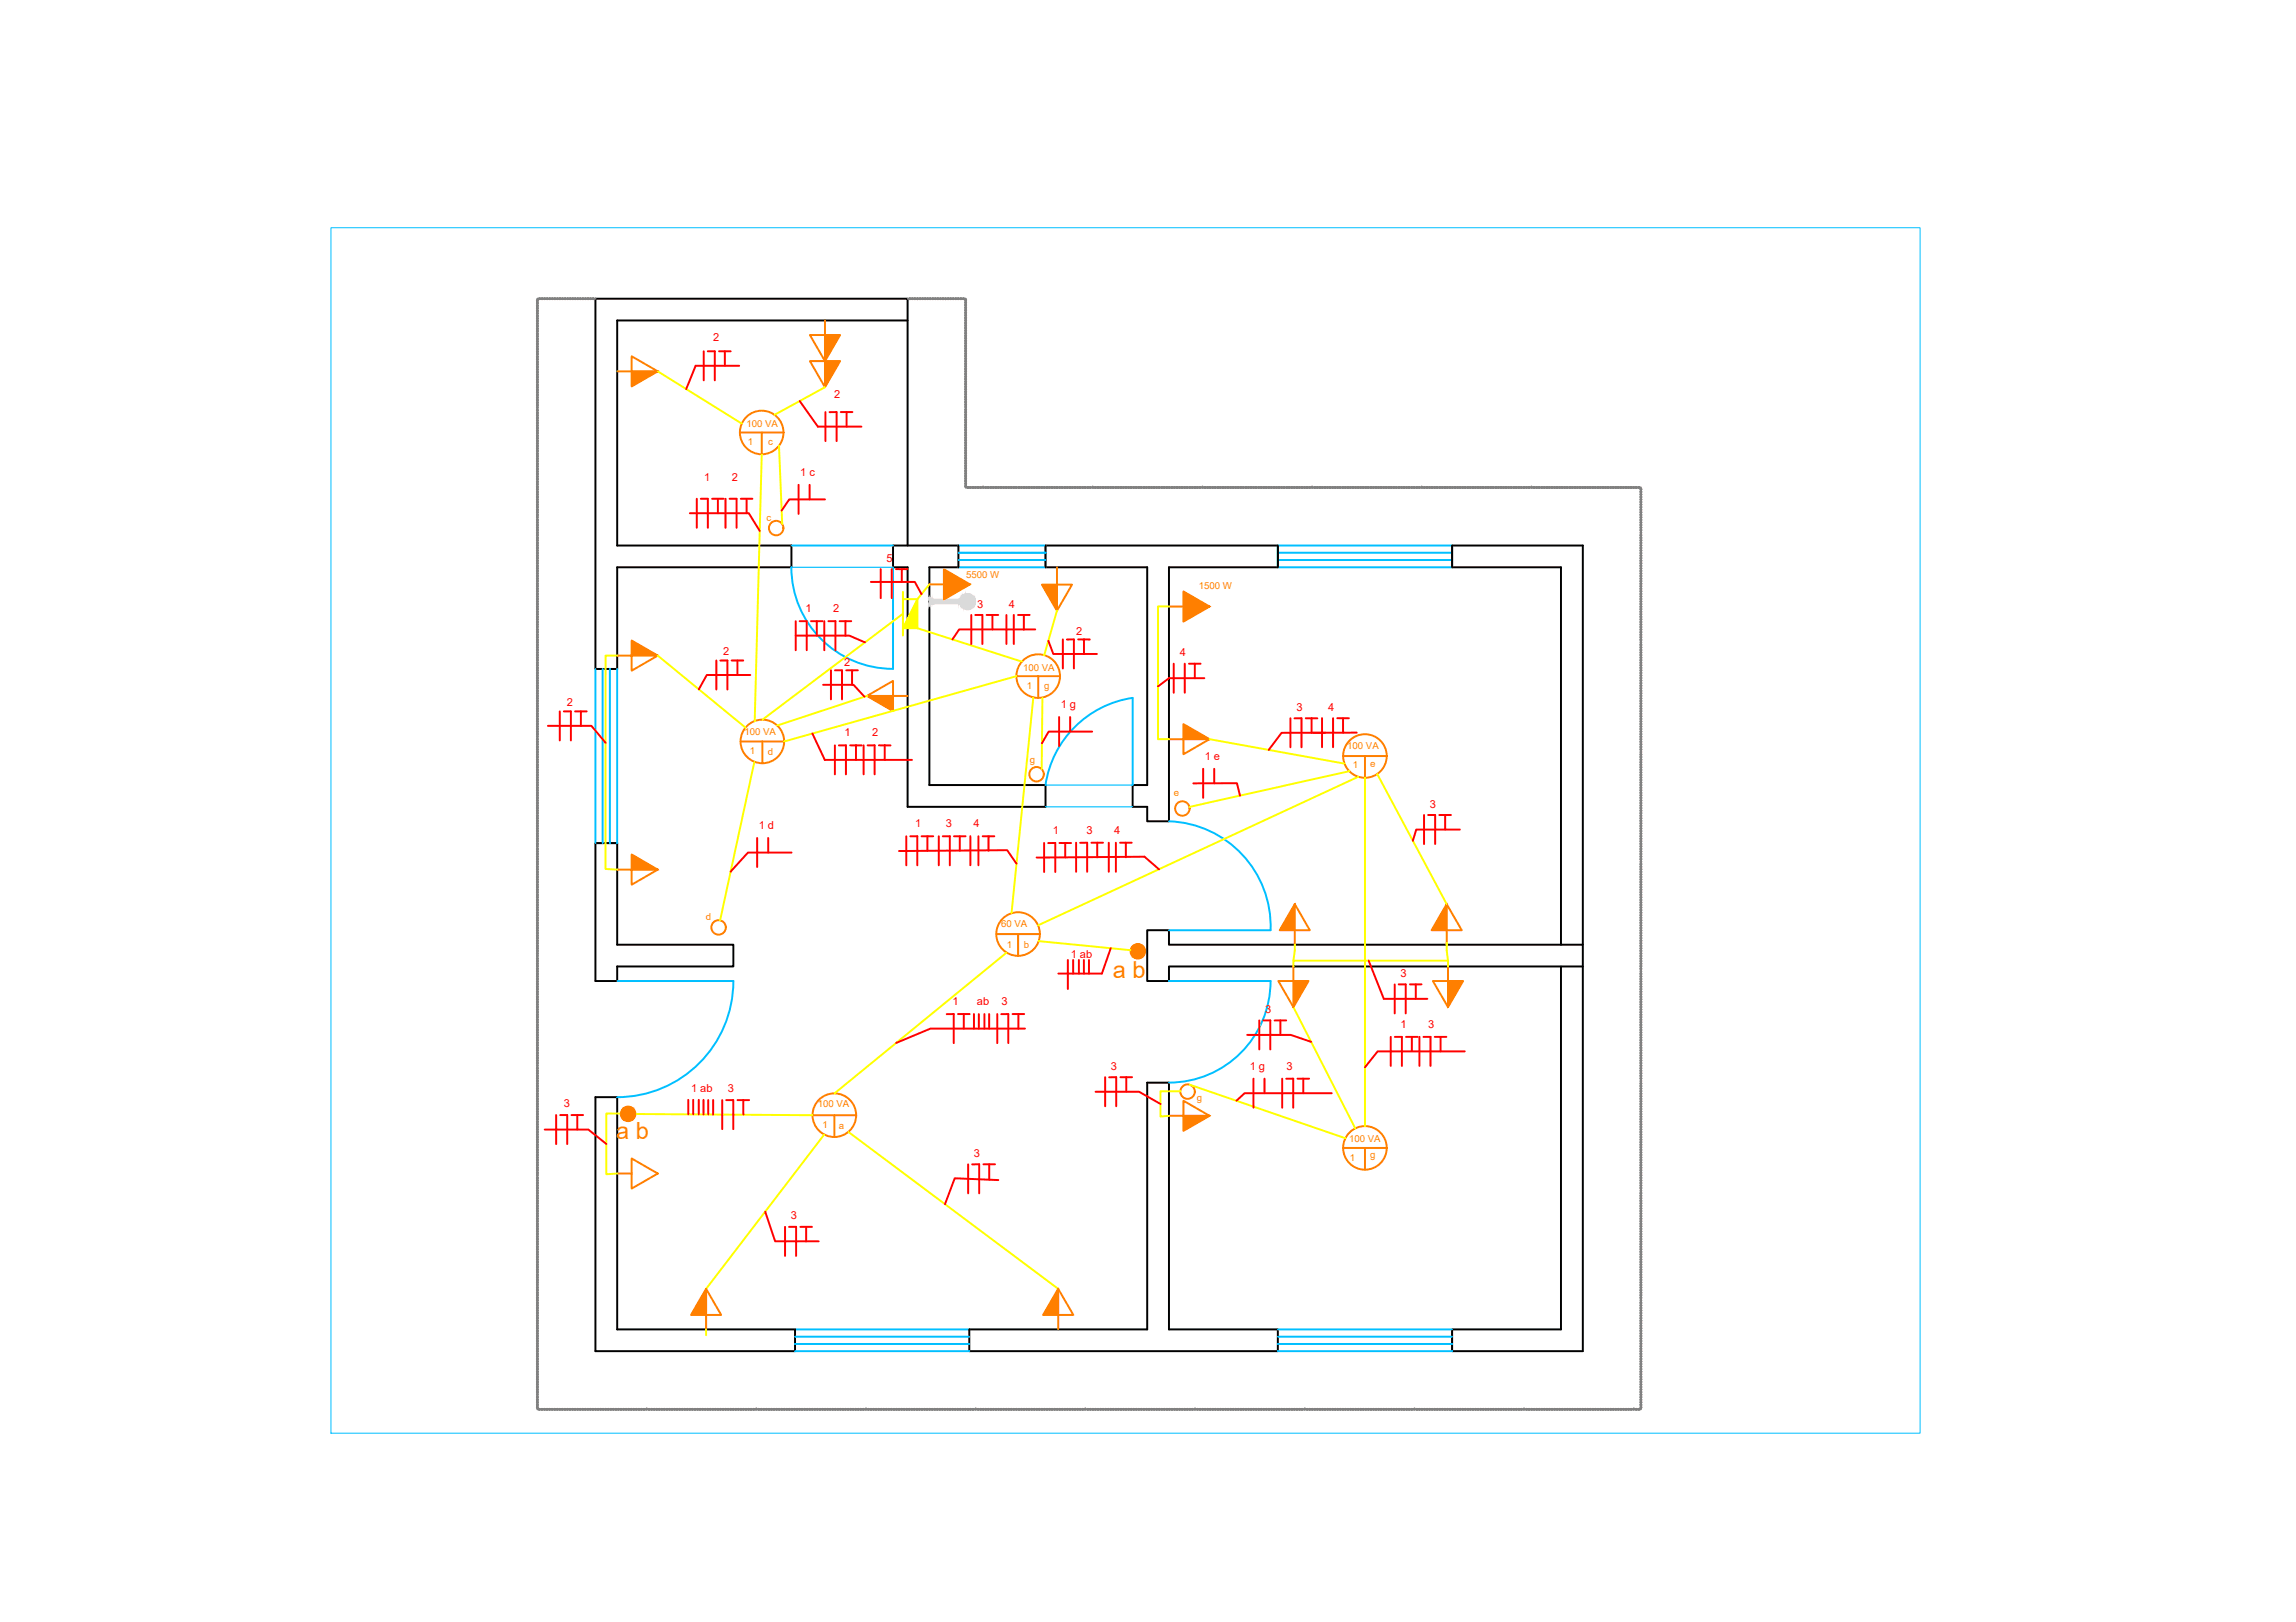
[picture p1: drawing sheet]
<svg xmlns="http://www.w3.org/2000/svg" width="297mm" height="210mm" viewBox="0 0 297 210" stroke-linecap="round" stroke-linejoin="round" font-family="sans-serif">
<defs><g id="words">
<g font-size="3" fill="#ff7f00">
<text x="144" y="126.6">a b</text>
<text x="79.7" y="147.4">a b</text>
</g>
<g font-size="1.4" fill="#f00">
<text x="92.3" y="44.2">2</text>
<text x="107.9" y="51.6">2</text>
<text x="91.1" y="62.2">1</text>
<text x="94.7" y="62.2">2</text>
<text x="103.5" y="61.6">1 c</text>
<text x="114.7" y="72.7">5</text>
<text x="104.2" y="79.2">1</text>
<text x="107.8" y="79.2">2</text>
<text x="126.4" y="78.6">3</text>
<text x="130.5" y="78.6">4</text>
<text x="139.2" y="82.2">2</text>
<text x="93.6" y="84.8">2</text>
<text x="109.2" y="86.2">2</text>
<text x="152.6" y="84.9">4</text>
<text x="73.3" y="91.3">2</text>
<text x="109.3" y="95.3">1</text>
<text x="112.8" y="95.3">2</text>
<text x="137.2" y="91.7">1 g</text>
<text x="167.7" y="92">3</text>
<text x="171.8" y="92">4</text>
<text x="155.9" y="98.4">1 e</text>
<text x="98.2" y="107.3">1 d</text>
<text x="118.4" y="107.1">1</text>
<text x="122.4" y="107.1">3</text>
<text x="126" y="107.1">4</text>
<text x="136.2" y="107.9">1</text>
<text x="140.6" y="107.9">3</text>
<text x="144.2" y="107.9">4</text>
<text x="185" y="104.5">3</text>
<text x="138.5" y="123.9">1 ab</text>
<text x="123.2" y="130.1">1</text>
<text x="126.4" y="130.1">ab</text>
<text x="129.6" y="130.1">3</text>
<text x="163.7" y="131.1">3</text>
<text x="181.2" y="126.4">3</text>
<text x="181.2" y="133">1</text>
<text x="184.8" y="133">3</text>
<text x="72.9" y="143.3">3</text>
<text x="89.4" y="141.4">1 ab</text>
<text x="94.2" y="141.4">3</text>
<text x="143.7" y="138.4">3</text>
<text x="161.7" y="138.5">1 g</text>
<text x="166.5" y="138.5">3</text>
<text x="126" y="149.7">3</text>
<text x="102.3" y="157.8">3</text>
</g>
<g font-size="1.2" fill="#ff7f00">
<text x="96.6" y="55.3">100 VA</text>
<text x="96.7" y="57.5">1</text>
<text x="99.4" y="57.5">c</text>
<text x="99.2" y="67.4">c</text>
<text x="125" y="74.7">5500 W</text>
<text x="155.1" y="76.2">1500 W</text>
<text x="132.4" y="86.8">100 VA</text>
<text x="132.8" y="89.2">1</text>
<text x="135.1" y="89.2">g</text>
<text x="96.3" y="95.1">100 VA</text>
<text x="97" y="97.6">1</text>
<text x="99.3" y="97.7">d</text>
<text x="133.2" y="98.7">g</text>
<text x="174.3" y="96.9">100 VA</text>
<text x="175" y="99.3">1</text>
<text x="177.3" y="99.3">e</text>
<text x="151.9" y="103">e</text>
<text x="91.3" y="119.1">d</text>
<text x="129.5" y="119.9">60 VA</text>
<text x="130.2" y="122.7">1</text>
<text x="132.5" y="122.6">b</text>
<text x="105.8" y="143.2">100 VA</text>
<text x="154.9" y="142.5">g</text>
<text x="106.4" y="145.9">1</text>
<text x="108.5" y="146.2">a</text>
<text x="174.5" y="147.8">100 VA</text>
<text x="177.3" y="149.9">g</text>
<text x="174.6" y="150.2">1</text>
</g>
</g></defs>
<!-- layer: parede -->
<path d="M117.4 41.5h-37.6v29.1h22.6v2.8h-22.6v13.2h-2.8v-47.9h40.4v31.9M115.5 70.6h8.5v2.8h-3.8v28.2h15.1v2.8h-17.9v-31h-1.9zM135.3 70.6h30v2.8h-14.1v32.9h-2.8v-1.9h-1.9v-2.8h1.9v-28.2h-13.1zM77 109.1h2.8v13.2h15.1v2.8h-15.1v1.9h-2.8zM201.9 122.3v-48.9h-14v-2.8h16.9v104.3h-16.9v-2.9h14v-46.9M204.8 122.3h-53.6v-1.9h-2.8v6.6h2.8v-1.9h53.6M77 142h2.8v30h23.1v2.9h-25.9zM148.4 140.1h2.8v31.9h14.1v2.9h-39.9v-2.9h23z" fill="none" stroke="#000" stroke-width=".25"/>
<!-- layer: aberturas -->
<g fill="none" stroke="#00bfff" stroke-width=".25">
<path d="M102.4 73.4a13.1 13.1 0 0 0 13.1 13.2M102.4 70.6h13.1M115.5 73.4v13.2M124 70.6h11.3v2.8h-11.3M124 71.5h11.3M124 72.5h11.3M165.3 70.6v2.8h22.6v-2.8h-22.6v2.8M165.3 71.5h22.6M165.3 72.5h22.6M77 86.6v22.5M78 86.6v22.5M78.9 86.6v22.5"/>
<path d="M79.8 86.6v22.5M146.5 90.3v11.3M146.5 90.3a13.4 13.4 0 0 0-11.2 11.3M151.2 106.3a13.6 13.6 0 0 1 13.2 14.1h-13.2M79.8 127l15.1-.1a15 15 0 0 1-15.1 15.1M151.2 127l13.2-.1a13.1 13.1 0 0 1-13.2 13.2M102.9 174.9h22.5M102.9 172h22.5M102.9 173h22.5M102.9 173.9h22.5M165.3 174.9h22.6M165.3 172h22.6"/>
<path d="M165.3 173h22.6M165.3 173.9h22.6"/>
</g>
<path d="M102.4 73.4h13.1M135.3 101.6h11.2M135.3 104.4h11.2" fill="none" stroke="#00bfff" stroke-width=".15"/>
<!-- layer: coberta -->
<g fill="none" stroke="#808080" stroke-width=".25">
<path d="M69.5 38.9v.3M69.5 39.3v.2M69.5 39.6v.2M69.5 39.9v.3M69.8 38.7h-.3v.2M69.8 38.7h.3M70.2 38.7h.2M70.5 38.7h.2M70.8 38.7h.3M71.2 38.7h.2M71.5 38.7h.2M71.8 38.7h.3"/>
<path d="M72.2 38.7h.2M72.5 38.7h.2M72.8 38.7h.3M73.1 38.7h.3M73.5 38.7h.2M73.8 38.7h.2M74.1 38.7h.3M74.5 38.7h.2M74.8 38.7h.2M75.1 38.7h.3M75.5 38.7h.2M75.8 38.7h.2"/>
<path d="M76.1 38.7h.3M76.5 38.7h.2M76.8 38.7h.2M117.4 38.7h.3M117.8 38.7h.2M118.1 38.7h.2M118.4 38.7h.3M118.7 38.7h.3M119.1 38.7h.2M119.4 38.7h.2M119.7 38.7h.3M120.1 38.7h.2"/>
<path d="M120.4 38.7h.2M120.7 38.7h.3M121.1 38.7h.2M121.4 38.7h.2M121.7 38.7h.3M122 38.7h.3M122.4 38.7h.2M122.7 38.7h.2M123 38.7h.3M123.4 38.7h.2M123.7 38.7h.2M124 38.7h.3"/>
<path d="M124.4 38.7h.2M124.7 38.7h.2v.1M124.9 38.9v.2M124.9 39.2v.2M124.9 39.5v.3M124.9 39.9v.2M69.5 52.8h.1M69.5 40.3v.2M69.5 40.6v.2M69.5 40.9v.3M69.5 41.3v.2M69.5 41.6v.2"/>
<path d="M69.5 41.9v.3M69.5 42.2v.3M69.5 42.6v.2M69.5 42.9v.2M69.5 43.2v.3M69.5 43.6v.2M69.5 43.9v.2M69.5 44.2v.3M69.5 44.6v.2M69.5 44.9v.2M69.5 45.2v.3M69.5 45.5v.3"/>
<path d="M69.5 45.9v.2M69.5 46.2v.2M69.5 46.5v.3M69.5 46.9v.2M69.5 47.2v.2M69.5 47.5v.3M69.5 47.9v.2M69.5 48.2v.2M69.5 48.5v.3M69.5 48.8v.3M69.5 49.2v.2M69.5 49.5v.2"/>
<path d="M69.5 49.8v.3M69.5 50.2v.2M69.5 50.5v.2M69.5 50.8v.3M69.5 51.2v.2M69.5 51.5v.2M69.5 51.8v.3M69.5 52.2v.2M69.5 52.5v.2M69.5 52.8v.3M69.5 53.1v.3M69.5 53.5v.2"/>
<path d="M69.5 53.8v.2M69.5 54.1v.3M69.5 54.5v.2M69.5 54.8v.2M69.5 55.1v.3M69.5 55.5v.2M69.5 55.8v.2M69.5 56.1v.3M69.5 56.4v.3M69.5 56.8v.2M69.5 57.1v.2M69.5 57.4v.3"/>
<path d="M69.5 57.8v.2M69.5 58.1v.2M69.5 58.4v.3M69.5 58.7v.3M69.5 59.1v.2M69.5 59.4v.2M69.5 59.7v.3M124.9 52.7h.1M124.9 40.2v.2M124.9 40.5v.3M124.9 40.8v.3M124.9 41.2v.2"/>
<path d="M124.9 41.5v.2M124.9 41.8v.3M124.9 42.2v.2M124.9 42.5v.2M124.9 42.8v.3M124.9 43.2v.2M124.9 43.5v.2M124.9 43.8v.3M124.9 44.2v.2M124.9 44.5v.2M124.9 44.8v.2M124.9 45.1v.3"/>
<path d="M124.9 45.5v.2M124.9 45.8v.2M124.9 46.1v.3M124.9 46.5v.2M124.9 46.8v.2M124.9 47.1v.3M124.9 47.5v.2M124.9 47.8v.2M124.9 48.1v.3M124.9 48.4v.3M124.9 48.8v.2M124.9 49.1v.2"/>
<path d="M124.9 49.4v.3M124.9 49.8v.2M124.9 50.1v.2M124.9 50.4v.3M124.9 50.8v.2M124.9 51.1v.2M124.9 51.4v.3M124.9 51.7v.3M124.9 52.1v.2M124.9 52.4v.2M124.9 52.7v.3M124.9 53.1v.2"/>
<path d="M124.9 53.4v.2M124.9 53.7v.3M124.9 54v.3M124.9 54.4v.2M124.9 54.7v.2M124.9 55v.3M124.9 55.4v.2M124.9 55.7v.2M124.9 56v.3M124.9 56.4v.2M124.9 56.7v.2M124.9 57v.3"/>
<path d="M124.9 57.3v.3M124.9 57.7v.2M124.9 58v.2M124.9 58.3v.3M124.9 58.7v.2M124.9 59v.2M124.9 59.3v.3M124.9 59.7v.2M124.9 60v.2M69.5 67h.1M69.5 60.1v.2M69.5 60.4v.2"/>
<path d="M69.5 60.7v.3M69.5 61.1v.2M69.5 61.4v.2M69.5 61.7v.3M69.5 62v.3M69.5 62.4v.2M69.5 62.7v.2M69.5 63v.3M69.5 63.4v.2M69.5 63.7v.2M69.5 64v.3M69.5 64.4v.2"/>
<path d="M69.5 64.7v.2M69.5 65v.3M69.5 65.3v.3M69.5 65.7v.2M69.5 66v.2M69.5 66.3v.3M69.5 66.7v.2M69.5 67v.2M69.5 67.3v.3M69.5 67.7v.2M69.5 68v.2M69.5 68.3v.3"/>
<path d="M69.5 68.7v.2M69.5 69v.2M69.5 69.3v.3M69.5 69.6v.3M69.5 70v.2M69.5 70.3v.2M69.5 70.6v.3M69.5 71v.2M69.5 71.3v.2M69.5 71.6v.3M69.5 72v.2M69.5 72.3v.2"/>
<path d="M69.5 72.6v.3M69.5 72.9v.3M69.5 73.3v.2M69.5 73.6v.2M69.5 73.9v.3M69.5 74.3v.2M69.5 74.6v.2M69.5 74.9v.3M69.5 75.2v.3M69.5 75.6v.2M69.5 75.9v.3M69.5 76.2v.3"/>
<path d="M69.5 76.6v.2M69.5 76.9v.2M69.5 77.2v.3M69.5 77.6v.2M69.5 77.9v.2M69.5 78.2v.3M69.5 78.5v.3M69.5 78.9v.2M69.5 79.2v.2M69.5 79.5v.3M69.5 79.9v.2M124.9 63v.1h.3"/>
<path d="M124.9 60.3v.3M124.9 60.6v.3M124.9 61v.2M124.9 61.3v.2M124.9 61.6v.3M124.9 62v.2M124.9 62.3v.2M124.9 62.6v.3M125.3 63.1h.2M125.6 63.1h.2M125.9 63.1h.3M126.2 63.1h.3"/>
<path d="M126.6 63.1h.2M126.9 63.1h.2M127.2 63.1h.1M127.2 63.1h.3M127.6 63.1h.2M127.9 63.1h.2M128.2 63.1h.3M128.6 63.1h.2M128.9 63.1h.2M129.2 63.1h.3M129.5 63.1h.3M129.9 63.1h.2"/>
<path d="M130.2 63.1h.2M130.5 63.1h.3M130.9 63.1h.2M131.2 63.1h.2M131.5 63.1h.3M131.9 63.1h.2M132.2 63.1h.2M132.5 63.1h.3M132.8 63.1h.3M133.2 63.1h.2M133.5 63.1h.2M133.8 63.1h.3"/>
<path d="M134.2 63.1h.2M134.5 63.1h.2M134.8 63.1h.3M135.2 63.1h.2M135.5 63.1h.2M135.8 63.1h.3M136.2 63.1h.2M136.5 63.1h.2M136.8 63.1h.3M137.1 63.1h.3M137.5 63.1h.2M137.8 63.1h.2"/>
<path d="M138.1 63.1h.3M138.5 63.1h.2M138.8 63.1h.2M139.1 63.1h.3M139.4 63.1h.3M139.8 63.1h.2M140.1 63.1h.2M140.4 63.1h.3M140.8 63.1h.2M141.1 63.1h.2M141.4 63.1h.1M141.4 63.1h.3"/>
<path d="M141.8 63.1h.2M142.1 63.1h.2M142.4 63.1h.3M142.7 63.1h.3M143.1 63.1h.2M143.4 63.1h.2M143.7 63.1h.3M144.1 63.1h.2M144.4 63.1h.2M144.7 63.1h.3M145.1 63.1h.2M145.4 63.1h.2"/>
<path d="M145.7 63.1h.3M146 63.1h.3M146.4 63.1h.2M146.7 63.1h.2M147 63.1h.3M147.4 63.1h.2M147.7 63.1h.2M148 63.1h.3M148.4 63.1h.2M148.7 63.1h.2M149 63.1h.3M149.3 63.1h.3"/>
<path d="M149.7 63.1h.2M150 63.1h.2M150.3 63.1h.3M150.7 63.1h.2M151 63.1h.2M151.3 63.1h.3M151.7 63.1h.2M152 63.1h.2M152.3 63.1h.3M152.7 63.1h.2M153 63.1h.2M153.3 63.1h.3"/>
<path d="M153.6 63.1h.3M154 63.1h.2M154.3 63.1h.2M154.6 63.1h.3M155 63.1h.2M155.3 63.1h.2M155.6 63.1h.1M155.6 63.1h.3M156 63.1h.2M156.3 63.1h.2M156.6 63.1h.3M156.9 63.1h.3"/>
<path d="M157.3 63.1h.2M157.6 63.1h.2M157.9 63.1h.3M158.3 63.1h.2M158.6 63.1h.2M158.9 63.1h.3M159.2 63.1h.3M159.6 63.1h.2M159.9 63.1h.2M160.2 63.1h.3M160.6 63.1h.2M160.9 63.1h.2"/>
<path d="M161.2 63.1h.3M161.6 63.1h.2M161.9 63.1h.2M162.2 63.1h.3M162.5 63.1h.3M162.9 63.1h.2M163.2 63.1h.2M163.5 63.1h.3M163.9 63.1h.2M164.2 63.1h.2M164.5 63.1h.3M164.9 63.1h.2"/>
<path d="M165.2 63.1h.2M165.5 63.1h.3M165.8 63.1h.3M166.2 63.1h.2M166.5 63.1h.2M166.8 63.1h.3M167.2 63.1h.2M167.5 63.1h.2M167.8 63.1h.3M168.2 63.1h.2M168.5 63.1h.2M168.8 63.1h.3"/>
<path d="M169.1 63.1h.3M169.5 63.1h.2M169.7 63.1h.1M169.8 63.1h.2M170.1 63.1h.3M170.5 63.1h.2M170.8 63.1h.2M171.1 63.1h.3M171.5 63.1h.2M171.8 63.1h.2M172.1 63.1h.3M172.5 63.1h.2"/>
<path d="M172.8 63.1h.2M173.1 63.1h.3M173.4 63.1h.3M173.8 63.1h.2M174.1 63.1h.2M174.4 63.1h.3M174.8 63.1h.2M175.1 63.1h.2M175.4 63.1h.3M175.7 63.1h.3M176.1 63.1h.2M176.4 63.1h.2"/>
<path d="M176.7 63.1h.3M177.1 63.1h.2M177.4 63.1h.2M177.7 63.1h.3M178.1 63.1h.2M178.4 63.1h.2M178.7 63.1h.3M179 63.1h.3M179.4 63.1h.2M179.7 63.1h.2M180 63.1h.3M180.4 63.1h.2"/>
<path d="M180.7 63.1h.2M181 63.1h.3M181.4 63.1h.2M181.7 63.1h.2M182 63.1h.3M182.3 63.1h.3M182.7 63.1h.2M183 63.1h.2M183.3 63.1h.3M183.7 63.1h.2M183.9 63.1h.1M184 63.1h.2"/>
<path d="M184.3 63.1h.3M184.7 63.1h.2M185 63.1h.2M185.3 63.1h.3M185.6 63.1h.3M186 63.1h.2M186.3 63.1h.2M186.6 63.1h.3M187 63.1h.2M187.3 63.1h.2M187.6 63.1h.3M188 63.1h.2"/>
<path d="M188.3 63.1h.2M188.6 63.1h.3M189 63.1h.2M189.3 63.1h.2M189.6 63.1h.3M189.9 63.1h.3M190.3 63.1h.2M190.6 63.1h.2M190.9 63.1h.3M191.3 63.1h.2M191.6 63.1h.2M191.9 63.1h.3"/>
<path d="M192.2 63.1h.3M192.6 63.1h.2M192.9 63.1h.3M193.2 63.1h.3M193.6 63.1h.2M193.9 63.1h.2M194.2 63.1h.3M194.6 63.1h.2M194.9 63.1h.2M195.2 63.1h.3M195.5 63.1h.3M195.9 63.1h.2"/>
<path d="M196.2 63.1h.2M196.5 63.1h.3M196.9 63.1h.2M197.2 63.1h.2M197.5 63.1h.3M197.9 63.1h.2M198.1 63.1h.1M198.2 63.1h.2M198.5 63.1h.3M198.8 63.1h.3M199.2 63.1h.2M199.5 63.1h.2"/>
<path d="M199.8 63.1h.3M200.2 63.1h.2M200.5 63.1h.2M200.8 63.1h.3M201.2 63.1h.2M201.5 63.1h.2M201.8 63.1h.3M202.1 63.1h.3M202.5 63.1h.2M202.8 63.1h.2M203.1 63.1h.3M203.5 63.1h.2"/>
<path d="M203.8 63.1h.2M204.1 63.1h.3M204.5 63.1h.2M204.8 63.1h.2M205.1 63.1h.3M205.5 63.1h.2M205.8 63.1h.2M206.1 63.1h.3M206.4 63.1h.3M206.8 63.1h.2M207.1 63.1h.2M207.4 63.1h.3"/>
<path d="M207.8 63.1h.2M208.1 63.1h.2M208.4 63.1h.3M208.8 63.1h.2M209.1 63.1h.2M209.4 63.1h.3M209.7 63.1h.3M210.1 63.1h.2M210.4 63.1h.2M210.7 63.1h.3M211.1 63.1h.2M211.4 63.1h.2"/>
<path d="M211.7 63.1h.3M212 63.1h.3v.2M212.3 68.9h.1M212.3 63.4v.2M212.3 63.7v.2M212.3 64v.3M212.3 64.4v.2M212.3 64.7v.2M212.3 65v.3M212.3 65.3v.3M212.3 65.7v.2M212.3 66v.2"/>
<path d="M212.3 66.3v.3M212.3 66.7v.2M212.3 67v.2M212.3 67.3v.3M212.3 67.7v.2M212.3 68v.2M212.3 68.3v.3M212.3 68.7v.2M212.3 69v.2M212.3 69.3v.3M212.3 69.6v.3M212.3 70v.2"/>
<path d="M212.3 70.3v.2M212.3 70.6v.3M212.3 71v.2M212.3 71.3v.2M212.3 71.6v.3M212.3 72v.2M212.3 72.3v.2M212.3 72.6v.3M212.3 72.9v.3M212.3 73.3v.2M212.3 73.6v.2M212.3 73.9v.3"/>
<path d="M212.3 74.3v.2M212.3 74.6v.2M212.3 74.9v.3M212.3 75.3v.2M212.3 75.6v.2M212.3 75.9v.3M212.3 76.2v.3M212.3 76.6v.2M212.3 76.9v.2M212.3 77.2v.3M212.3 77.6v.2M212.3 77.9v.2"/>
<path d="M212.3 78.2v.3M212.3 78.5v.3M212.3 78.9v.2M212.3 79.2v.2M212.3 79.5v.3M212.3 79.9v.2M69.5 81.2h.1M69.5 95.4h.1M69.5 80.2v.2M69.5 80.5v.3M69.5 80.9v.2M69.5 81.2v.2"/>
<path d="M69.5 81.5v.3M69.5 81.8v.3M69.5 82.2v.2M69.5 82.5v.2M69.5 82.8v.3M69.5 83.2v.2M69.5 83.5v.2M69.5 83.8v.3M69.5 84.2v.2M69.5 84.5v.2M69.5 84.8v.3M69.5 85.1v.3"/>
<path d="M69.5 85.5v.2M69.5 85.8v.2M69.5 86.1v.3M69.5 86.5v.2M69.5 86.8v.2M69.5 87.1v.3M69.5 87.5v.2M69.5 87.8v.2M69.5 88.1v.3M69.5 88.5v.2M69.5 88.8v.2M69.5 89.1v.3"/>
<path d="M69.5 89.4v.3M69.5 89.8v.2M69.5 90.1v.2M69.5 90.4v.3M69.5 90.8v.2M69.5 91.1v.2M69.5 91.4v.3M69.5 91.8v.2M69.5 92.1v.2M69.5 92.4v.3M69.5 92.7v.3M69.5 93.1v.2"/>
<path d="M69.5 93.4v.2M69.5 93.7v.3M69.5 94.1v.2M69.5 94.4v.2M69.5 94.7v.3M69.5 95v.3M69.5 95.4v.2M69.5 95.7v.3M69.5 96v.3M69.5 96.4v.2M69.5 96.7v.2M69.5 97v.3"/>
<path d="M69.5 97.4v.2M69.5 97.7v.2M69.5 98v.3M69.5 98.3v.3M69.5 98.7v.2M69.5 99v.2M69.5 99.3v.3M69.5 99.7v.2M69.5 100v.2M212.3 97.3h.1M212.3 83.1h.1M212.3 80.2v.2"/>
<path d="M212.3 80.5v.3M212.3 80.9v.2M212.3 81.2v.2M212.3 81.5v.3M212.3 81.8v.3M212.3 82.2v.2M212.3 82.5v.2M212.3 82.8v.3M212.3 83.2v.2M212.3 83.5v.2M212.3 83.8v.3M212.3 84.2v.2"/>
<path d="M212.3 84.5v.2M212.3 84.8v.3M212.3 85.1v.3M212.3 85.5v.2M212.3 85.8v.2M212.3 86.1v.3M212.3 86.5v.2M212.3 86.8v.2M212.3 87.1v.3M212.3 87.5v.2M212.3 87.8v.2M212.3 88.1v.3"/>
<path d="M212.3 88.5v.2M212.3 88.8v.2M212.3 89.1v.3M212.3 89.4v.3M212.3 89.8v.2M212.3 90.1v.2M212.3 90.4v.3M212.3 90.8v.2M212.3 91.1v.2M212.3 91.4v.3M212.3 91.8v.2M212.3 92.1v.2"/>
<path d="M212.3 92.4v.3M212.3 92.7v.3M212.3 93.1v.2M212.3 93.4v.2M212.3 93.7v.3M212.3 94.1v.2M212.3 94.4v.2M212.3 94.7v.3M212.3 95v.3M212.3 95.4v.2M212.3 95.7v.3M212.3 96v.3"/>
<path d="M212.3 96.4v.2M212.3 96.7v.2M212.3 97v.3M212.3 97.4v.2M212.3 97.7v.2M212.3 98v.3M212.3 98.3v.3M212.3 98.7v.2M212.3 99v.2M212.3 99.3v.3M212.3 99.7v.2M212.3 100v.2"/>
<path d="M69.5 109.5h.1M69.5 100.3v.3M69.5 100.7v.2M69.5 101v.2M69.5 101.3v.3M69.5 101.6v.3M69.5 102v.2M69.5 102.3v.2M69.5 102.6v.3M69.5 103v.2M69.5 103.3v.2M69.5 103.6v.3"/>
<path d="M69.5 104v.2M69.5 104.3v.2M69.5 104.6v.3M69.5 105v.2M69.5 105.3v.2M69.5 105.6v.3M69.5 105.9v.3M69.5 106.3v.2M69.5 106.6v.2M69.5 106.9v.3M69.5 107.3v.2M69.5 107.6v.2"/>
<path d="M69.5 107.9v.3M69.5 108.3v.2M69.5 108.6v.2M69.5 108.9v.3M69.5 109.2v.3M69.5 109.6v.2M69.5 109.9v.2M69.5 110.2v.3M69.5 110.6v.2M69.5 110.9v.2M69.5 111.2v.3M69.5 111.6v.2"/>
<path d="M69.5 111.9v.2M69.5 112.2v.3M69.5 112.5v.3M69.5 112.9v.2M69.5 113.2v.2M69.5 113.5v.3M69.5 113.9v.2M69.5 114.2v.2M69.5 114.5v.3M69.5 114.8v.3M69.5 115.2v.2M69.5 115.5v.2"/>
<path d="M69.5 115.8v.3M69.5 116.2v.2M69.5 116.5v.2M69.5 116.8v.3M69.5 117.2v.2M69.5 117.5v.2M69.5 117.8v.3M69.5 118.1v.3M69.5 118.5v.2M69.5 118.8v.2M69.5 119.1v.3M69.5 119.5v.2"/>
<path d="M69.5 119.8v.2M212.3 111.5h.1M212.3 100.3v.3M212.3 100.7v.2M212.3 101v.2M212.3 101.3v.3M212.3 101.6v.3M212.3 102v.2M212.3 102.3v.2M212.3 102.6v.3M212.3 103v.2M212.3 103.3v.2"/>
<path d="M212.3 103.6v.3M212.3 104v.2M212.3 104.3v.2M212.3 104.6v.3M212.3 105v.2M212.3 105.3v.2M212.3 105.6v.3M212.3 105.9v.3M212.3 106.3v.2M212.3 106.6v.2M212.3 106.9v.3M212.3 107.3v.2"/>
<path d="M212.3 107.6v.2M212.3 107.9v.3M212.3 108.3v.2M212.3 108.6v.2M212.3 108.9v.3M212.3 109.2v.3M212.3 109.6v.2M212.3 109.9v.2M212.3 110.2v.3M212.3 110.6v.2M212.3 110.9v.2M212.3 111.2v.3"/>
<path d="M212.3 111.6v.2M212.3 111.9v.2M212.3 112.2v.3M212.3 112.5v.3M212.3 112.9v.2M212.3 113.2v.2M212.3 113.5v.3M212.3 113.9v.2M212.3 114.2v.2M212.3 114.5v.3M212.3 114.8v.3M212.3 115.2v.2"/>
<path d="M212.3 115.5v.3M212.3 115.8v.3M212.3 116.2v.2M212.3 116.5v.2M212.3 116.8v.3M212.3 117.2v.2M212.3 117.5v.2M212.3 117.8v.3M212.3 118.1v.3M212.3 118.5v.2M212.3 118.8v.2M212.3 119.1v.3"/>
<path d="M212.3 119.5v.2M212.3 119.8v.2M69.5 123.7h.1M69.5 137.9h.1M69.5 120.1v.3M69.5 120.5v.2M69.5 120.8v.2M69.5 121.1v.3M69.5 121.5v.2M69.5 121.8v.2M69.5 122.1v.3M69.5 122.4v.3"/>
<path d="M69.5 122.8v.2M69.5 123.1v.2M69.5 123.4v.3M69.5 123.8v.2M69.5 124.1v.2M69.5 124.4v.3M69.5 124.8v.2M69.5 125.1v.2M69.5 125.4v.3M69.5 125.7v.3M69.5 126.1v.2M69.5 126.4v.2"/>
<path d="M69.5 126.7v.3M69.5 127.1v.2M69.5 127.4v.2M69.5 127.7v.3M69.5 128.1v.2M69.5 128.4v.2M69.5 128.7v.3M69.5 129v.3M69.5 129.4v.2M69.5 129.7v.2M69.5 130v.3M69.5 130.4v.2"/>
<path d="M69.5 130.7v.2M69.5 131v.3M69.5 131.4v.2M69.5 131.7v.2M69.5 132v.3M69.5 132.3v.3M69.5 132.7v.2M69.5 133v.2M69.5 133.3v.3M69.5 133.7v.2M69.5 134v.2M69.5 134.3v.3"/>
<path d="M69.5 134.6v.3M69.5 135v.2M69.5 135.3v.2M69.5 135.6v.3M69.5 136v.2M69.5 136.3v.2M69.5 136.6v.3M69.5 137v.2M69.5 137.3v.2M69.5 137.6v.3M69.5 138v.2M69.5 138.3v.2"/>
<path d="M69.5 138.6v.2M69.5 138.9v.3M69.5 139.3v.2M69.5 139.6v.2M69.5 139.9v.3M212.3 139.9h.1M212.3 125.7h.1M212.3 120.1v.3M212.3 120.5v.2M212.3 120.8v.2M212.3 121.1v.3M212.3 121.5v.2"/>
<path d="M212.3 121.8v.2M212.3 122.1v.3M212.3 122.4v.3M212.3 122.8v.2M212.3 123.1v.2M212.3 123.4v.3M212.3 123.8v.2M212.3 124.1v.2M212.3 124.4v.3M212.3 124.8v.2M212.3 125.1v.2M212.3 125.4v.3"/>
<path d="M212.3 125.7v.3M212.3 126.1v.2M212.3 126.4v.2M212.3 126.7v.3M212.3 127.1v.2M212.3 127.4v.2M212.3 127.7v.3M212.3 128.1v.2M212.3 128.4v.2M212.3 128.7v.3M212.3 129v.3M212.3 129.4v.2"/>
<path d="M212.3 129.7v.2M212.3 130v.3M212.3 130.4v.2M212.3 130.7v.2M212.3 131v.3M212.3 131.4v.2M212.3 131.7v.2M212.3 132v.3M212.3 132.3v.3M212.3 132.7v.2M212.3 133v.2M212.3 133.3v.3"/>
<path d="M212.3 133.7v.2M212.3 134v.2M212.3 134.3v.3M212.3 134.6v.3M212.3 135v.2M212.3 135.3v.2M212.3 135.6v.3M212.3 136v.2M212.3 136.3v.2M212.3 136.6v.3M212.3 137v.2M212.3 137.3v.2"/>
<path d="M212.3 137.6v.3M212.3 138v.2M212.3 138.3v.2M212.3 138.6v.2M212.3 138.9v.3M212.3 139.3v.2M212.3 139.6v.2M212.3 139.9v.3M69.5 152.1h.1M69.5 140.3v.2M69.5 140.6v.2M69.5 140.9v.3"/>
<path d="M69.5 141.3v.2M69.5 141.6v.2M69.5 141.9v.3M69.5 142.2v.3M69.5 142.6v.2M69.5 142.9v.2M69.5 143.2v.3M69.5 143.6v.2M69.5 143.9v.2M69.5 144.2v.3M69.5 144.6v.2M69.5 144.9v.2"/>
<path d="M69.5 145.2v.3M69.5 145.5v.3M69.5 145.9v.2M69.5 146.2v.2M69.5 146.5v.3M69.5 146.9v.2M69.5 147.2v.2M69.5 147.5v.3M69.5 147.9v.2M69.5 148.2v.2M69.5 148.5v.3M69.5 148.8v.3"/>
<path d="M69.5 149.2v.2M69.5 149.5v.2M69.5 149.8v.3M69.5 150.2v.2M69.5 150.5v.2M69.5 150.8v.3M69.5 151.2v.2M69.5 151.5v.2M69.5 151.8v.3M69.5 152.1v.3M69.5 152.5v.2M69.5 152.8v.2"/>
<path d="M69.5 153.1v.3M69.5 153.5v.2M69.5 153.8v.2M69.5 154.1v.3M69.5 154.4v.3M69.5 154.8v.2M69.5 155.1v.2M69.5 155.4v.3M69.5 155.8v.2M69.5 156.1v.2M69.5 156.4v.3M69.5 156.8v.2"/>
<path d="M69.5 157.1v.2M69.5 157.4v.3M69.5 157.8v.2M69.5 158.1v.2M69.5 158.4v.3M69.5 158.7v.3M69.5 159.1v.2M69.5 159.4v.2M69.5 159.7v.3M212.3 154.1h.1M212.3 140.3v.2M212.3 140.6v.2"/>
<path d="M212.3 140.9v.3M212.3 141.3v.2M212.3 141.6v.2M212.3 141.9v.3M212.3 142.2v.3M212.3 142.6v.2M212.3 142.9v.2M212.3 143.2v.3M212.3 143.6v.2M212.3 143.9v.2M212.3 144.2v.3M212.3 144.6v.2"/>
<path d="M212.3 144.9v.2M212.3 145.2v.3M212.3 145.5v.3M212.3 145.9v.2M212.3 146.2v.2M212.3 146.5v.3M212.3 146.9v.2M212.3 147.2v.2M212.3 147.5v.3M212.3 147.9v.2M212.3 148.2v.2M212.3 148.5v.3"/>
<path d="M212.3 148.8v.3M212.3 149.2v.2M212.3 149.5v.2M212.3 149.8v.3M212.3 150.2v.2M212.3 150.5v.2M212.3 150.8v.3M212.3 151.2v.2M212.3 151.5v.2M212.3 151.8v.3M212.3 152.1v.3M212.3 152.5v.2"/>
<path d="M212.3 152.8v.2M212.3 153.1v.3M212.3 153.5v.2M212.3 153.8v.2M212.3 154.1v.3M212.3 154.4v.3M212.3 154.8v.2M212.3 155.1v.2M212.3 155.4v.3M212.3 155.8v.2M212.3 156.1v.2M212.3 156.4v.3"/>
<path d="M212.3 156.8v.2M212.3 157.1v.2M212.3 157.4v.3M212.3 157.8v.2M212.3 158.1v.2M212.3 158.4v.3M212.3 158.7v.3M212.3 159.1v.2M212.3 159.4v.2M212.3 159.7v.3M69.5 166.3h.1M69.5 160.1v.2"/>
<path d="M69.5 160.4v.2M69.5 160.7v.3M69.5 161.1v.2M69.5 161.4v.2M69.5 161.7v.3M69.5 162v.3M69.5 162.4v.2M69.5 162.7v.2M69.5 163v.3M69.5 163.4v.2M69.5 163.7v.2M69.5 164v.3"/>
<path d="M69.5 164.4v.2M69.5 164.7v.2M69.5 165v.3M69.5 165.3v.3M69.5 165.7v.2M69.5 166v.2M69.5 166.3v.3M69.5 166.7v.2M69.5 167v.2M69.5 167.3v.3M69.5 167.7v.2M69.5 168v.2"/>
<path d="M69.5 168.3v.3M69.5 168.6v.3M69.5 169v.2M69.5 169.3v.2M69.5 169.6v.3M69.5 170v.2M69.5 170.3v.2M69.5 170.6v.3M69.5 171v.2M69.5 171.3v.2M69.5 171.6v.3M69.5 171.9v.3"/>
<path d="M69.5 172.3v.2M69.5 172.6v.2M69.5 172.9v.3M69.5 173.3v.2M69.5 173.6v.2M69.5 173.9v.3M69.5 174.3v.2M69.5 174.6v.2M69.5 174.9v.3M69.5 175.2v.3M69.5 175.6v.2M69.5 175.9v.2"/>
<path d="M69.5 176.2v.3M69.5 176.6v.2M69.5 176.9v.2M69.5 177.2v.3M69.5 177.6v.2M69.5 177.9v.2M69.5 178.2v.3M69.5 178.5v.3M69.5 178.9v.2M69.5 179.2v.2M69.5 179.5v.3M69.5 179.9v.2"/>
<path d="M212.3 168.3h.1M212.3 160.1v.2M212.3 160.4v.2M212.3 160.7v.3M212.3 161.1v.2M212.3 161.4v.2M212.3 161.7v.3M212.3 162v.3M212.3 162.4v.2M212.3 162.7v.2M212.3 163v.3M212.3 163.4v.2"/>
<path d="M212.3 163.7v.2M212.3 164v.3M212.3 164.4v.2M212.3 164.7v.2M212.3 165v.3M212.3 165.3v.3M212.3 165.7v.2M212.3 166v.2M212.3 166.3v.3M212.3 166.7v.2M212.3 167v.2M212.3 167.3v.3"/>
<path d="M212.3 167.7v.2M212.3 168v.2M212.3 168.3v.3M212.3 168.6v.3M212.3 169v.2M212.3 169.3v.2M212.3 169.6v.3M212.3 170v.2M212.3 170.3v.2M212.3 170.6v.3M212.3 171v.2M212.3 171.3v.2"/>
<path d="M212.3 171.6v.3M212.3 171.9v.3M212.3 172.3v.2M212.3 172.6v.2M212.3 172.9v.3M212.3 173.3v.2M212.3 173.6v.2M212.3 173.9v.3M212.3 174.3v.2M212.3 174.6v.2M212.3 174.9v.3M212.3 175.2v.3"/>
<path d="M212.3 175.6v.2M212.3 175.9v.2M212.3 176.2v.3M212.3 176.6v.2M212.3 176.9v.2M212.3 177.2v.3M212.3 177.6v.2M212.3 177.9v.2M212.3 178.2v.3M212.3 178.5v.3M212.3 178.9v.2M212.3 179.2v.2"/>
<path d="M212.3 179.5v.3M212.3 179.9v.2M69.5 180.5h.1M69.5 182.2v.2h.2M69.5 180.2v.2M69.5 180.5v.3M69.5 180.9v.2M69.5 181.2v.2M69.5 181.5v.3M69.5 181.8v.3M69.8 182.4h.3M70.2 182.4h.2"/>
<path d="M70.5 182.4h.2M70.8 182.4h.3M71.1 182.4h.3M71.5 182.4h.2M71.8 182.4h.2M72.1 182.4h.3M72.5 182.4h.2M72.8 182.4h.2M73.1 182.4h.3M73.5 182.4h.2M73.8 182.4h.2M74.1 182.4h.3"/>
<path d="M74.5 182.4h.2M74.8 182.4h.2M75.1 182.4h.2M75.4 182.4h.3M75.8 182.4h.2M76.1 182.4h.2M76.4 182.4h.3M76.8 182.4h.2M77.1 182.4h.2M77.4 182.4h.3M77.8 182.4h.2M78.1 182.4h.2"/>
<path d="M78.4 182.4h.3M78.7 182.4h.3M79.1 182.4h.2M79.4 182.4h.2M79.7 182.4h.3M80.1 182.4h.2M80.4 182.4h.2M80.7 182.4h.3M81 182.4h.3M81.4 182.4h.2M81.7 182.4h.2M82 182.4h.3"/>
<path d="M82.4 182.4h.2M82.7 182.4h.2M83 182.4h.3M83.4 182.4h.2M83.7 182.4h.1M83.7 182.4h.2M84 182.4h.3M84.3 182.4h.3M84.7 182.4h.2M85 182.4h.2M85.3 182.4h.3M85.7 182.4h.2"/>
<path d="M86 182.4h.2M86.3 182.4h.3M86.7 182.4h.2M87 182.4h.2M87.3 182.4h.3M87.6 182.4h.3M88 182.4h.2M88.3 182.4h.2M88.6 182.4h.3M89 182.4h.2M89.3 182.4h.2M89.6 182.4h.3"/>
<path d="M90 182.4h.2M90.3 182.4h.2M90.6 182.4h.3M90.9 182.4h.3M91.3 182.4h.2M91.6 182.4h.2M91.9 182.4h.3M92.3 182.4h.2M92.6 182.4h.2M92.9 182.4h.3M93.3 182.4h.2M93.6 182.4h.2"/>
<path d="M93.9 182.4h.3M94.3 182.4h.2M94.6 182.4h.2M94.9 182.4h.3M95.2 182.4h.3M95.6 182.4h.2M95.9 182.4h.2M96.2 182.4h.3M96.6 182.4h.2M96.9 182.4h.2M97.2 182.4h.3M97.6 182.4h.2"/>
<path d="M97.8 182.4h.1M97.9 182.4h.2M98.2 182.4h.3M98.5 182.4h.3M98.9 182.4h.2M99.2 182.4h.2M99.5 182.4h.3M99.9 182.4h.2M100.2 182.4h.2M100.5 182.4h.3M100.8 182.4h.3M101.2 182.4h.2"/>
<path d="M101.5 182.4h.2M101.8 182.4h.3M102.2 182.4h.2M102.5 182.4h.2M102.8 182.4h.3M103.2 182.4h.2M103.5 182.4h.2M103.8 182.4h.3M104.1 182.4h.3M104.5 182.4h.2M104.8 182.4h.2M105.1 182.4h.3"/>
<path d="M105.5 182.4h.2M105.8 182.4h.2M106.1 182.4h.3M106.5 182.4h.2M106.8 182.4h.2M107.1 182.4h.3M107.4 182.4h.3M107.8 182.4h.2M108.1 182.4h.2M108.4 182.4h.3M108.8 182.4h.2M109.1 182.4h.2"/>
<path d="M109.4 182.4h.3M109.8 182.4h.2M110.1 182.4h.2M110.4 182.4h.3M110.8 182.4h.2M111.1 182.4h.2M111.4 182.4h.3M111.7 182.4h.3M112 182.4h.1M112.1 182.4h.2M112.4 182.4h.2M112.7 182.4h.3"/>
<path d="M113.1 182.4h.2M113.4 182.4h.2M113.7 182.4h.3M114.1 182.4h.2M114.4 182.4h.2M114.7 182.4h.3M115 182.4h.3M115.4 182.4h.2M115.7 182.4h.2M116 182.4h.3M116.4 182.4h.2M116.7 182.4h.2"/>
<path d="M117 182.4h.3M117.3 182.4h.3M117.7 182.4h.2M118 182.4h.2M118.3 182.4h.3M118.7 182.4h.2M119 182.4h.2M119.3 182.4h.3M119.7 182.4h.2M120 182.4h.2M120.3 182.4h.3M120.6 182.4h.3"/>
<path d="M121 182.4h.2M121.3 182.4h.2M121.6 182.4h.3M122 182.4h.2M122.3 182.4h.2M122.6 182.4h.3M123 182.4h.2M123.3 182.4h.2M123.6 182.4h.3M123.9 182.4h.3M124.3 182.4h.2M124.6 182.4h.2"/>
<path d="M124.9 182.4h.3M125.3 182.4h.2M125.6 182.4h.2M125.9 182.4h.3M126.2 182.4h.1M126.3 182.4h.2M126.6 182.4h.2M126.9 182.4h.3M127.3 182.4h.2M127.6 182.4h.2M127.9 182.4h.3M128.2 182.4h.3"/>
<path d="M128.6 182.4h.2M128.9 182.4h.2M129.2 182.4h.3M129.6 182.4h.2M129.9 182.4h.2M130.2 182.4h.3M130.6 182.4h.2M130.9 182.4h.2M131.2 182.4h.3M131.5 182.4h.3M131.9 182.4h.2M132.2 182.4h.2"/>
<path d="M132.5 182.4h.3M132.9 182.4h.2M133.2 182.4h.2M133.5 182.4h.3M133.8 182.4h.3M134.2 182.4h.2M134.5 182.4h.3M134.8 182.4h.3M135.2 182.4h.2M135.5 182.4h.2M135.8 182.4h.3M136.2 182.4h.2"/>
<path d="M136.5 182.4h.2M136.8 182.4h.3M137.1 182.4h.3M137.5 182.4h.2M137.8 182.4h.2M138.1 182.4h.3M138.5 182.4h.2M138.8 182.4h.2M139.1 182.4h.3M139.5 182.4h.2M139.8 182.4h.2M140.1 182.4h.3"/>
<path d="M140.4 182.4h.1M140.4 182.4h.3M140.8 182.4h.2M141.1 182.4h.2M141.4 182.4h.3M141.8 182.4h.2M142.1 182.4h.2M142.4 182.4h.3M142.8 182.4h.2M143.1 182.4h.2M143.4 182.4h.3M143.7 182.4h.3"/>
<path d="M144.1 182.4h.2M144.4 182.4h.2M144.7 182.4h.3M145.1 182.4h.2M145.4 182.4h.2M145.7 182.4h.3M146.1 182.4h.2M146.4 182.4h.2M146.7 182.4h.3M147.1 182.4h.2M147.4 182.4h.2M147.7 182.4h.3"/>
<path d="M148 182.4h.3M148.4 182.4h.2M148.7 182.4h.2M149 182.4h.3M149.4 182.4h.2M149.7 182.4h.2M150 182.4h.3M150.4 182.4h.2M150.7 182.4h.2M151 182.4h.3M151.3 182.4h.3M151.7 182.4h.2"/>
<path d="M152 182.4h.2M152.3 182.4h.3M152.7 182.4h.2M153 182.4h.2M153.3 182.4h.3M153.6 182.4h.3M154 182.4h.2M154.3 182.4h.2M154.6 182.4h.1M154.6 182.4h.3M155 182.4h.2M155.3 182.4h.2"/>
<path d="M155.6 182.4h.3M156 182.4h.2M156.3 182.4h.2M156.6 182.4h.3M156.9 182.4h.3M157.3 182.4h.2M157.6 182.4h.2M157.9 182.4h.3M158.3 182.4h.2M158.6 182.4h.2M158.9 182.4h.3M159.3 182.4h.2"/>
<path d="M159.6 182.4h.2M159.9 182.4h.3M160.2 182.4h.3M160.6 182.4h.2M160.9 182.4h.2M161.2 182.4h.3M161.6 182.4h.2M161.9 182.4h.2M162.2 182.4h.3M162.6 182.4h.2M162.9 182.4h.2M163.2 182.4h.3"/>
<path d="M163.6 182.4h.2M163.9 182.4h.2M164.2 182.4h.3M164.5 182.4h.3M164.9 182.4h.2M165.2 182.4h.2M165.5 182.4h.3M165.9 182.4h.2M166.2 182.4h.2M166.5 182.4h.3M166.9 182.4h.2M167.2 182.4h.2"/>
<path d="M167.5 182.4h.3M167.8 182.4h.3M168.2 182.4h.2M168.5 182.4h.2M168.8 182.4h.1M168.8 182.4h.3M169.2 182.4h.2M169.5 182.4h.2M169.8 182.4h.3M170.1 182.4h.3M170.5 182.4h.2M170.8 182.4h.2"/>
<path d="M171.1 182.4h.3M171.5 182.4h.2M171.8 182.4h.2M172.1 182.4h.3M172.5 182.4h.2M172.8 182.4h.2M173.1 182.4h.3M173.4 182.4h.3M173.8 182.4h.2M174.1 182.4h.2M174.4 182.4h.3M174.8 182.4h.2"/>
<path d="M175.1 182.4h.2M175.4 182.4h.3M175.8 182.4h.2M176.1 182.4h.2M176.4 182.4h.3M176.7 182.4h.3M177.1 182.4h.2M177.4 182.4h.2M177.7 182.4h.3M178.1 182.4h.2M178.4 182.4h.2M178.7 182.4h.3"/>
<path d="M179.1 182.4h.2M179.4 182.4h.2M179.7 182.4h.3M180.1 182.4h.2M180.4 182.4h.2M180.7 182.4h.3M181 182.4h.3M181.4 182.4h.2M181.7 182.4h.2M182 182.4h.3M182.4 182.4h.2M182.7 182.4h.2"/>
<path d="M183 182.4h.1M183 182.4h.3M183.4 182.4h.2M183.7 182.4h.2M184 182.4h.3M184.3 182.4h.3M184.7 182.4h.2M185 182.4h.2M185.3 182.4h.3M185.7 182.4h.2M186 182.4h.2M186.3 182.4h.3"/>
<path d="M186.7 182.4h.2M187 182.4h.2M187.3 182.4h.3M187.6 182.4h.3M188 182.4h.2M188.3 182.4h.2M188.6 182.4h.3M189 182.4h.2M189.3 182.4h.2M189.6 182.4h.3M189.9 182.4h.3M190.3 182.4h.2"/>
<path d="M190.6 182.4h.2M190.9 182.4h.3M191.3 182.4h.2M191.6 182.4h.2M191.9 182.4h.3M192.3 182.4h.2M192.6 182.4h.2M192.9 182.4h.3M193.2 182.4h.3M193.6 182.4h.2M193.9 182.4h.2M194.2 182.4h.3"/>
<path d="M194.6 182.4h.2M194.9 182.4h.2M195.2 182.4h.3M195.6 182.4h.2M195.9 182.4h.2M196.2 182.4h.3M196.6 182.4h.2M196.9 182.4h.2M197.2 182.4h.1M197.2 182.4h.2M197.5 182.4h.3M197.9 182.4h.2"/>
<path d="M198.2 182.4h.2M198.5 182.4h.3M198.9 182.4h.2M199.2 182.4h.2M199.5 182.4h.3M199.9 182.4h.2M200.2 182.4h.2M200.5 182.4h.3M200.8 182.4h.3M201.2 182.4h.2M201.5 182.4h.2M201.8 182.4h.3"/>
<path d="M202.2 182.4h.2M202.5 182.4h.2M202.8 182.4h.3M203.2 182.4h.2M203.5 182.4h.2M203.8 182.4h.3M204.1 182.4h.3M204.5 182.4h.2M204.8 182.4h.2M205.1 182.4h.3M205.5 182.4h.2M205.8 182.4h.2"/>
<path d="M206.1 182.4h.3M206.4 182.4h.3M206.8 182.4h.2M207.1 182.4h.2M207.4 182.4h.3M207.8 182.4h.2M208.1 182.4h.2M208.4 182.4h.3M208.8 182.4h.2M209.1 182.4h.2M209.4 182.4h.3M209.7 182.4h.3"/>
<path d="M210.1 182.4h.2M210.4 182.4h.2M210.7 182.4h.3M211.1 182.4h.2M211.4 182.4h.1M211.4 182.4h.2M211.7 182.4h.3M212.3 182.2v.2h-.2M212.3 180.2v.2M212.3 180.5v.3M212.3 180.9v.2M212.3 181.2v.2"/>
<path d="M212.3 181.5v.3M212.3 181.8v.3"/>
</g>
<g fill="#808080" stroke="#808080" stroke-width=".13">
<circle cx="76.7" cy="38.7" r=".12"/>
<circle cx="76.4" cy="38.7" r=".12"/>
<circle cx="76.1" cy="38.7" r=".12"/>
<circle cx="75.8" cy="38.7" r=".12"/>
<circle cx="75.7" cy="38.7" r=".12"/>
<circle cx="75.4" cy="38.7" r=".12"/>
<circle cx="75.1" cy="38.7" r=".12"/>
<circle cx="74.8" cy="38.7" r=".12"/>
<circle cx="74.7" cy="38.7" r=".12"/>
<circle cx="74.4" cy="38.7" r=".12"/>
<circle cx="74.1" cy="38.7" r=".12"/>
<circle cx="73.8" cy="38.7" r=".12"/>
<circle cx="73.5" cy="38.7" r=".12"/>
<circle cx="73.4" cy="38.7" r=".12"/>
<circle cx="73.1" cy="38.7" r=".12"/>
<circle cx="72.8" cy="38.7" r=".12"/>
<circle cx="72.5" cy="38.7" r=".12"/>
<circle cx="72.4" cy="38.7" r=".12"/>
<circle cx="72.1" cy="38.7" r=".12"/>
<circle cx="71.8" cy="38.7" r=".12"/>
<circle cx="71.5" cy="38.7" r=".12"/>
<circle cx="71.4" cy="38.7" r=".12"/>
<circle cx="71.1" cy="38.7" r=".12"/>
<circle cx="70.8" cy="38.7" r=".12"/>
<circle cx="70.5" cy="38.7" r=".12"/>
<circle cx="70.2" cy="38.7" r=".12"/>
<circle cx="70.1" cy="38.7" r=".12"/>
<circle cx="69.8" cy="38.7" r=".12"/>
<circle cx="69.5" cy="38.9" r=".12"/>
<circle cx="69.5" cy="39.2" r=".12"/>
<circle cx="69.5" cy="39.3" r=".12"/>
<circle cx="69.5" cy="39.5" r=".12"/>
<circle cx="69.5" cy="39.6" r=".12"/>
<circle cx="69.5" cy="39.9" r=".12"/>
<circle cx="69.5" cy="40.2" r=".12"/>
<circle cx="69.5" cy="40.5" r=".12"/>
<circle cx="69.5" cy="40.6" r=".12"/>
<circle cx="69.5" cy="40.9" r=".12"/>
<circle cx="69.5" cy="41.2" r=".12"/>
<circle cx="69.5" cy="41.5" r=".12"/>
<circle cx="69.5" cy="41.6" r=".12"/>
<circle cx="69.5" cy="41.9" r=".12"/>
<circle cx="69.5" cy="42.2" r=".12"/>
<circle cx="69.5" cy="42.5" r=".12"/>
<circle cx="69.5" cy="42.6" r=".12"/>
<circle cx="69.5" cy="42.9" r=".12"/>
<circle cx="69.5" cy="43.2" r=".12"/>
<circle cx="69.5" cy="43.5" r=".12"/>
<circle cx="69.5" cy="43.8" r=".12"/>
<circle cx="69.5" cy="43.9" r=".12"/>
<circle cx="69.5" cy="44.2" r=".12"/>
<circle cx="69.5" cy="44.5" r=".12"/>
<circle cx="69.5" cy="44.8" r=".12"/>
<circle cx="69.5" cy="44.9" r=".12"/>
<circle cx="69.5" cy="45.2" r=".12"/>
<circle cx="69.5" cy="45.5" r=".12"/>
<circle cx="69.5" cy="45.8" r=".12"/>
<circle cx="69.5" cy="46.2" r=".12"/>
<circle cx="69.5" cy="46.5" r=".12"/>
<circle cx="69.5" cy="46.8" r=".12"/>
<circle cx="69.5" cy="47.1" r=".12"/>
<circle cx="69.5" cy="47.2" r=".12"/>
<circle cx="69.5" cy="47.5" r=".12"/>
<circle cx="69.5" cy="47.8" r=".12"/>
<circle cx="69.5" cy="48.1" r=".12"/>
<circle cx="69.5" cy="48.2" r=".12"/>
<circle cx="69.5" cy="48.5" r=".12"/>
<circle cx="69.5" cy="48.8" r=".12"/>
<circle cx="69.5" cy="49.1" r=".12"/>
<circle cx="69.5" cy="49.5" r=".12"/>
<circle cx="69.5" cy="49.8" r=".12"/>
<circle cx="69.5" cy="50.1" r=".12"/>
<circle cx="69.5" cy="50.4" r=".12"/>
<circle cx="69.5" cy="50.5" r=".12"/>
<circle cx="69.5" cy="50.8" r=".12"/>
<circle cx="69.5" cy="51.1" r=".12"/>
<circle cx="69.5" cy="51.4" r=".12"/>
<circle cx="69.5" cy="51.5" r=".12"/>
<circle cx="69.5" cy="51.8" r=".12"/>
<circle cx="69.5" cy="52.1" r=".12"/>
<circle cx="69.5" cy="52.4" r=".12"/>
<circle cx="69.5" cy="52.7" r=".12"/>
<circle cx="69.5" cy="53.1" r=".12"/>
<circle cx="69.5" cy="53.4" r=".12"/>
<circle cx="69.5" cy="53.7" r=".12"/>
<circle cx="69.5" cy="53.8" r=".12"/>
<circle cx="69.5" cy="54.1" r=".12"/>
<circle cx="69.5" cy="54.4" r=".12"/>
<circle cx="69.5" cy="54.7" r=".12"/>
<circle cx="69.5" cy="54.8" r=".12"/>
<circle cx="69.5" cy="55.1" r=".12"/>
<circle cx="69.5" cy="55.4" r=".12"/>
<circle cx="69.5" cy="55.7" r=".12"/>
<circle cx="69.5" cy="55.8" r=".12"/>
<circle cx="69.5" cy="56" r=".12"/>
<circle cx="69.5" cy="56.1" r=".12"/>
<circle cx="69.5" cy="56.4" r=".12"/>
<circle cx="69.5" cy="56.7" r=".12"/>
<circle cx="69.5" cy="57" r=".12"/>
<circle cx="69.5" cy="57.1" r=".12"/>
<circle cx="69.5" cy="57.4" r=".12"/>
<circle cx="69.5" cy="57.7" r=".12"/>
<circle cx="69.5" cy="58" r=".12"/>
<circle cx="69.5" cy="58.1" r=".12"/>
<circle cx="69.5" cy="58.4" r=".12"/>
<circle cx="69.5" cy="58.7" r=".12"/>
<circle cx="69.5" cy="59" r=".12"/>
<circle cx="69.5" cy="59.1" r=".12"/>
<circle cx="69.5" cy="59.4" r=".12"/>
<circle cx="69.5" cy="59.7" r=".12"/>
<circle cx="69.5" cy="60" r=".12"/>
<circle cx="69.5" cy="60.3" r=".12"/>
<circle cx="69.5" cy="60.4" r=".12"/>
<circle cx="69.5" cy="60.7" r=".12"/>
<circle cx="69.5" cy="61" r=".12"/>
<circle cx="69.5" cy="61.3" r=".12"/>
<circle cx="69.5" cy="61.4" r=".12"/>
<circle cx="69.5" cy="61.7" r=".12"/>
<circle cx="69.5" cy="62" r=".12"/>
<circle cx="69.5" cy="62.3" r=".12"/>
<circle cx="69.5" cy="62.4" r=".12"/>
<circle cx="69.5" cy="62.7" r=".12"/>
<circle cx="69.5" cy="63" r=".12"/>
<circle cx="69.5" cy="63.3" r=".12"/>
<circle cx="69.5" cy="63.6" r=".12"/>
<circle cx="69.5" cy="63.7" r=".12"/>
<circle cx="69.5" cy="64" r=".12"/>
<circle cx="69.5" cy="64.3" r=".12"/>
<circle cx="69.5" cy="64.6" r=".12"/>
<circle cx="69.5" cy="64.7" r=".12"/>
<circle cx="69.5" cy="65" r=".12"/>
<circle cx="69.5" cy="65.3" r=".12"/>
<circle cx="69.5" cy="65.6" r=".12"/>
<circle cx="69.5" cy="66" r=".12"/>
<circle cx="69.5" cy="66.3" r=".12"/>
<circle cx="69.5" cy="66.6" r=".12"/>
<circle cx="69.5" cy="66.9" r=".12"/>
<circle cx="69.5" cy="67.3" r=".12"/>
<circle cx="69.5" cy="67.6" r=".12"/>
<circle cx="69.5" cy="67.9" r=".12"/>
<circle cx="69.5" cy="68" r=".12"/>
<circle cx="69.5" cy="68.3" r=".12"/>
<circle cx="69.5" cy="68.6" r=".12"/>
<circle cx="69.5" cy="68.9" r=".12"/>
<circle cx="69.5" cy="69.3" r=".12"/>
<circle cx="69.5" cy="69.6" r=".12"/>
<circle cx="69.5" cy="69.9" r=".12"/>
<circle cx="69.5" cy="70.2" r=".12"/>
<circle cx="69.5" cy="70.3" r=".12"/>
<circle cx="69.5" cy="70.6" r=".12"/>
<circle cx="69.5" cy="70.9" r=".12"/>
<circle cx="69.5" cy="71.2" r=".12"/>
<circle cx="69.5" cy="71.3" r=".12"/>
<circle cx="69.5" cy="71.6" r=".12"/>
<circle cx="69.5" cy="71.9" r=".12"/>
<circle cx="69.5" cy="72.2" r=".12"/>
<circle cx="69.5" cy="72.3" r=".12"/>
<circle cx="69.5" cy="72.5" r=".12"/>
<circle cx="69.5" cy="72.6" r=".12"/>
<circle cx="69.5" cy="72.9" r=".12"/>
<circle cx="69.5" cy="73.2" r=".12"/>
<circle cx="69.5" cy="73.5" r=".12"/>
<circle cx="69.5" cy="73.6" r=".12"/>
<circle cx="69.5" cy="73.9" r=".12"/>
<circle cx="69.5" cy="74.2" r=".12"/>
<circle cx="69.5" cy="74.5" r=".12"/>
<circle cx="69.5" cy="74.6" r=".12"/>
<circle cx="69.5" cy="74.9" r=".12"/>
<circle cx="69.5" cy="75.2" r=".12"/>
<circle cx="69.5" cy="75.5" r=".12"/>
<circle cx="69.5" cy="75.6" r=".12"/>
<circle cx="69.5" cy="75.8" r=".12"/>
<circle cx="69.5" cy="75.9" r=".12"/>
<circle cx="69.5" cy="76.2" r=".12"/>
<circle cx="69.5" cy="76.5" r=".12"/>
<circle cx="69.5" cy="76.8" r=".12"/>
<circle cx="69.5" cy="76.9" r=".12"/>
<circle cx="69.5" cy="77.2" r=".12"/>
<circle cx="69.5" cy="77.5" r=".12"/>
<circle cx="69.5" cy="77.8" r=".12"/>
<circle cx="69.5" cy="77.9" r=".12"/>
<circle cx="69.5" cy="78.2" r=".12"/>
<circle cx="69.5" cy="78.5" r=".12"/>
<circle cx="69.5" cy="78.8" r=".12"/>
<circle cx="69.5" cy="78.9" r=".12"/>
<circle cx="69.5" cy="79.2" r=".12"/>
<circle cx="69.5" cy="79.5" r=".12"/>
<circle cx="69.5" cy="79.8" r=".12"/>
<circle cx="69.5" cy="80.1" r=".12"/>
<circle cx="69.5" cy="80.2" r=".12"/>
<circle cx="69.5" cy="80.5" r=".12"/>
<circle cx="69.5" cy="80.8" r=".12"/>
<circle cx="69.5" cy="81.1" r=".12"/>
<circle cx="69.5" cy="81.5" r=".12"/>
<circle cx="69.5" cy="81.8" r=".12"/>
<circle cx="69.5" cy="82.1" r=".12"/>
<circle cx="69.5" cy="82.5" r=".12"/>
<circle cx="69.5" cy="82.8" r=".12"/>
<circle cx="69.5" cy="83.1" r=".12"/>
<circle cx="69.5" cy="83.4" r=".12"/>
<circle cx="69.5" cy="83.5" r=".12"/>
<circle cx="69.5" cy="83.8" r=".12"/>
<circle cx="69.5" cy="84.1" r=".12"/>
<circle cx="69.5" cy="84.4" r=".12"/>
<circle cx="69.5" cy="84.5" r=".12"/>
<circle cx="69.5" cy="84.8" r=".12"/>
<circle cx="69.5" cy="85.1" r=".12"/>
<circle cx="69.5" cy="85.4" r=".12"/>
<circle cx="69.5" cy="85.8" r=".12"/>
<circle cx="69.5" cy="86.1" r=".12"/>
<circle cx="69.5" cy="86.4" r=".12"/>
<circle cx="69.5" cy="86.7" r=".12"/>
<circle cx="69.5" cy="86.8" r=".12"/>
<circle cx="69.5" cy="87.1" r=".12"/>
<circle cx="69.5" cy="87.4" r=".12"/>
<circle cx="69.5" cy="87.7" r=".12"/>
<circle cx="69.5" cy="87.8" r=".12"/>
<circle cx="69.5" cy="88.1" r=".12"/>
<circle cx="69.5" cy="88.4" r=".12"/>
<circle cx="69.5" cy="88.7" r=".12"/>
<circle cx="69.5" cy="88.8" r=".12"/>
<circle cx="69.5" cy="89" r=".12"/>
<circle cx="69.5" cy="89.1" r=".12"/>
<circle cx="69.5" cy="89.4" r=".12"/>
<circle cx="69.5" cy="89.7" r=".12"/>
<circle cx="69.5" cy="90" r=".12"/>
<circle cx="69.5" cy="90.1" r=".12"/>
<circle cx="69.5" cy="90.4" r=".12"/>
<circle cx="69.5" cy="90.7" r=".12"/>
<circle cx="69.5" cy="91" r=".12"/>
<circle cx="69.5" cy="91.1" r=".12"/>
<circle cx="69.5" cy="91.4" r=".12"/>
<circle cx="69.5" cy="91.7" r=".12"/>
<circle cx="69.5" cy="92" r=".12"/>
<circle cx="69.5" cy="92.1" r=".12"/>
<circle cx="69.5" cy="92.3" r=".12"/>
<circle cx="69.5" cy="92.4" r=".12"/>
<circle cx="69.5" cy="92.7" r=".12"/>
<circle cx="69.5" cy="93" r=".12"/>
<circle cx="69.5" cy="93.3" r=".12"/>
<circle cx="69.5" cy="93.4" r=".12"/>
<circle cx="69.5" cy="93.7" r=".12"/>
<circle cx="69.5" cy="94" r=".12"/>
<circle cx="69.5" cy="94.3" r=".12"/>
<circle cx="69.5" cy="94.4" r=".12"/>
<circle cx="69.5" cy="94.7" r=".12"/>
<circle cx="69.5" cy="95" r=".12"/>
<circle cx="69.5" cy="95.3" r=".12"/>
<circle cx="69.5" cy="95.7" r=".12"/>
<circle cx="69.5" cy="96" r=".12"/>
<circle cx="69.5" cy="96.3" r=".12"/>
<circle cx="69.5" cy="96.6" r=".12"/>
<circle cx="69.5" cy="96.7" r=".12"/>
<circle cx="69.5" cy="97" r=".12"/>
<circle cx="69.5" cy="97.3" r=".12"/>
<circle cx="69.5" cy="97.6" r=".12"/>
<circle cx="69.5" cy="97.7" r=".12"/>
<circle cx="69.5" cy="98" r=".12"/>
<circle cx="69.5" cy="98.3" r=".12"/>
<circle cx="69.5" cy="98.6" r=".12"/>
<circle cx="69.5" cy="98.7" r=".12"/>
<circle cx="69.5" cy="99" r=".12"/>
<circle cx="69.5" cy="99.3" r=".12"/>
<circle cx="69.5" cy="99.6" r=".12"/>
<circle cx="69.5" cy="99.9" r=".12"/>
<circle cx="69.5" cy="100" r=".12"/>
<circle cx="69.5" cy="100.3" r=".12"/>
<circle cx="69.5" cy="100.6" r=".12"/>
<circle cx="69.5" cy="100.9" r=".12"/>
<circle cx="69.5" cy="101" r=".12"/>
<circle cx="69.5" cy="101.3" r=".12"/>
<circle cx="69.5" cy="101.6" r=".12"/>
<circle cx="69.5" cy="101.9" r=".12"/>
<circle cx="69.5" cy="102.3" r=".12"/>
<circle cx="69.5" cy="102.6" r=".12"/>
<circle cx="69.5" cy="102.9" r=".12"/>
<circle cx="69.5" cy="103.2" r=".12"/>
<circle cx="69.5" cy="103.3" r=".12"/>
<circle cx="69.5" cy="103.6" r=".12"/>
<circle cx="69.5" cy="103.9" r=".12"/>
<circle cx="69.5" cy="104.2" r=".12"/>
<circle cx="69.5" cy="104.3" r=".12"/>
<circle cx="69.5" cy="104.6" r=".12"/>
<circle cx="69.5" cy="104.9" r=".12"/>
<circle cx="69.5" cy="105.2" r=".12"/>
<circle cx="69.5" cy="105.6" r=".12"/>
<circle cx="69.5" cy="105.9" r=".12"/>
<circle cx="69.5" cy="106.2" r=".12"/>
<circle cx="69.5" cy="106.5" r=".12"/>
<circle cx="69.5" cy="106.6" r=".12"/>
<circle cx="69.5" cy="106.9" r=".12"/>
<circle cx="69.5" cy="107.2" r=".12"/>
<circle cx="69.5" cy="107.5" r=".12"/>
<circle cx="69.5" cy="107.6" r=".12"/>
<circle cx="69.5" cy="107.9" r=".12"/>
<circle cx="69.5" cy="108.2" r=".12"/>
<circle cx="69.5" cy="108.5" r=".12"/>
<circle cx="69.5" cy="108.6" r=".12"/>
<circle cx="69.5" cy="108.8" r=".12"/>
<circle cx="69.5" cy="108.9" r=".12"/>
<circle cx="69.5" cy="109.2" r=".12"/>
<circle cx="69.5" cy="109.5" r=".12"/>
<circle cx="69.5" cy="109.8" r=".12"/>
<circle cx="69.5" cy="109.9" r=".12"/>
<circle cx="69.5" cy="110.2" r=".12"/>
<circle cx="69.5" cy="110.5" r=".12"/>
<circle cx="69.5" cy="110.8" r=".12"/>
<circle cx="69.5" cy="110.9" r=".12"/>
<circle cx="69.5" cy="111.2" r=".12"/>
<circle cx="69.5" cy="111.5" r=".12"/>
<circle cx="69.5" cy="111.8" r=".12"/>
<circle cx="69.5" cy="111.9" r=".12"/>
<circle cx="69.5" cy="112.2" r=".12"/>
<circle cx="69.5" cy="112.5" r=".12"/>
<circle cx="69.5" cy="112.8" r=".12"/>
<circle cx="69.5" cy="113.1" r=".12"/>
<circle cx="69.5" cy="113.2" r=".12"/>
<circle cx="69.5" cy="113.5" r=".12"/>
<circle cx="69.5" cy="113.8" r=".12"/>
<circle cx="69.5" cy="114.1" r=".12"/>
<circle cx="69.5" cy="114.2" r=".12"/>
<circle cx="69.5" cy="114.5" r=".12"/>
<circle cx="69.5" cy="114.8" r=".12"/>
<circle cx="69.5" cy="115.1" r=".12"/>
<circle cx="69.5" cy="115.2" r=".12"/>
<circle cx="69.5" cy="115.5" r=".12"/>
<circle cx="69.5" cy="115.8" r=".12"/>
<circle cx="69.5" cy="116.1" r=".12"/>
<circle cx="69.5" cy="116.4" r=".12"/>
<circle cx="69.5" cy="116.5" r=".12"/>
<circle cx="69.5" cy="116.8" r=".12"/>
<circle cx="69.5" cy="117.1" r=".12"/>
<circle cx="69.5" cy="117.4" r=".12"/>
<circle cx="69.5" cy="117.5" r=".12"/>
<circle cx="69.5" cy="117.8" r=".12"/>
<circle cx="69.5" cy="118.1" r=".12"/>
<circle cx="69.5" cy="118.4" r=".12"/>
<circle cx="69.5" cy="118.5" r=".12"/>
<circle cx="69.5" cy="118.8" r=".12"/>
<circle cx="69.5" cy="119.1" r=".12"/>
<circle cx="69.5" cy="119.4" r=".12"/>
<circle cx="69.5" cy="119.7" r=".12"/>
<circle cx="69.5" cy="119.8" r=".12"/>
<circle cx="69.5" cy="120.1" r=".12"/>
<circle cx="69.5" cy="120.4" r=".12"/>
<circle cx="69.5" cy="120.7" r=".12"/>
<circle cx="69.5" cy="120.8" r=".12"/>
<circle cx="69.5" cy="121.1" r=".12"/>
<circle cx="69.5" cy="121.4" r=".12"/>
<circle cx="69.5" cy="121.7" r=".12"/>
<circle cx="69.5" cy="122.1" r=".12"/>
<circle cx="69.5" cy="122.4" r=".12"/>
<circle cx="69.5" cy="122.7" r=".12"/>
<circle cx="69.5" cy="123" r=".12"/>
<circle cx="69.5" cy="123.1" r=".12"/>
<circle cx="69.5" cy="123.4" r=".12"/>
<circle cx="69.5" cy="123.7" r=".12"/>
<circle cx="69.5" cy="124" r=".12"/>
<circle cx="69.5" cy="124.1" r=".12"/>
<circle cx="69.5" cy="124.4" r=".12"/>
<circle cx="69.5" cy="124.7" r=".12"/>
<circle cx="69.5" cy="125" r=".12"/>
<circle cx="69.5" cy="125.1" r=".12"/>
<circle cx="69.5" cy="125.4" r=".12"/>
<circle cx="69.5" cy="125.7" r=".12"/>
<circle cx="69.5" cy="126" r=".12"/>
<circle cx="69.5" cy="126.3" r=".12"/>
<circle cx="69.5" cy="126.4" r=".12"/>
<circle cx="69.5" cy="126.7" r=".12"/>
<circle cx="69.5" cy="127" r=".12"/>
<circle cx="69.5" cy="127.3" r=".12"/>
<circle cx="69.5" cy="127.4" r=".12"/>
<circle cx="69.5" cy="127.7" r=".12"/>
<circle cx="69.5" cy="128" r=".12"/>
<circle cx="69.5" cy="128.3" r=".12"/>
<circle cx="69.5" cy="128.4" r=".12"/>
<circle cx="69.5" cy="128.6" r=".12"/>
<circle cx="69.5" cy="128.7" r=".12"/>
<circle cx="69.5" cy="129" r=".12"/>
<circle cx="69.5" cy="129.3" r=".12"/>
<circle cx="69.5" cy="129.6" r=".12"/>
<circle cx="69.5" cy="129.7" r=".12"/>
<circle cx="69.5" cy="130" r=".12"/>
<circle cx="69.5" cy="130.3" r=".12"/>
<circle cx="69.5" cy="130.6" r=".12"/>
<circle cx="69.5" cy="130.7" r=".12"/>
<circle cx="69.5" cy="131" r=".12"/>
<circle cx="69.5" cy="131.3" r=".12"/>
<circle cx="69.5" cy="131.6" r=".12"/>
<circle cx="69.5" cy="131.7" r=".12"/>
<circle cx="69.5" cy="132" r=".12"/>
<circle cx="69.5" cy="132.3" r=".12"/>
<circle cx="69.5" cy="132.6" r=".12"/>
<circle cx="69.5" cy="132.9" r=".12"/>
<circle cx="69.5" cy="133" r=".12"/>
<circle cx="69.5" cy="133.3" r=".12"/>
<circle cx="69.5" cy="133.6" r=".12"/>
<circle cx="69.5" cy="133.9" r=".12"/>
<circle cx="69.5" cy="134" r=".12"/>
<circle cx="69.5" cy="134.3" r=".12"/>
<circle cx="69.5" cy="134.6" r=".12"/>
<circle cx="69.5" cy="134.9" r=".12"/>
<circle cx="69.5" cy="135" r=".12"/>
<circle cx="69.5" cy="135.3" r=".12"/>
<circle cx="69.5" cy="135.6" r=".12"/>
<circle cx="69.5" cy="135.9" r=".12"/>
<circle cx="69.5" cy="136.2" r=".12"/>
<circle cx="69.5" cy="136.3" r=".12"/>
<circle cx="69.5" cy="136.6" r=".12"/>
<circle cx="69.5" cy="136.9" r=".12"/>
<circle cx="69.5" cy="137.2" r=".12"/>
<circle cx="69.5" cy="137.3" r=".12"/>
<circle cx="69.5" cy="137.6" r=".12"/>
<circle cx="69.5" cy="137.9" r=".12"/>
<circle cx="69.5" cy="138.2" r=".12"/>
<circle cx="69.5" cy="138.3" r=".12"/>
<circle cx="69.5" cy="138.6" r=".12"/>
<circle cx="69.5" cy="138.9" r=".12"/>
<circle cx="69.5" cy="139.2" r=".12"/>
<circle cx="69.5" cy="139.5" r=".12"/>
<circle cx="69.5" cy="139.6" r=".12"/>
<circle cx="69.5" cy="139.9" r=".12"/>
<circle cx="69.5" cy="140.2" r=".12"/>
<circle cx="69.5" cy="140.5" r=".12"/>
<circle cx="69.5" cy="140.6" r=".12"/>
<circle cx="69.5" cy="140.9" r=".12"/>
<circle cx="69.5" cy="141.2" r=".12"/>
<circle cx="69.5" cy="141.5" r=".12"/>
<circle cx="69.5" cy="141.6" r=".12"/>
<circle cx="69.5" cy="141.9" r=".12"/>
<circle cx="69.5" cy="142.2" r=".12"/>
<circle cx="69.5" cy="142.5" r=".12"/>
<circle cx="69.5" cy="142.8" r=".12"/>
<circle cx="69.5" cy="142.9" r=".12"/>
<circle cx="69.5" cy="143.2" r=".12"/>
<circle cx="69.5" cy="143.5" r=".12"/>
<circle cx="69.5" cy="143.8" r=".12"/>
<circle cx="69.5" cy="143.9" r=".12"/>
<circle cx="69.5" cy="144.2" r=".12"/>
<circle cx="69.5" cy="144.5" r=".12"/>
<circle cx="69.5" cy="144.8" r=".12"/>
<circle cx="69.5" cy="144.9" r=".12"/>
<circle cx="69.5" cy="145.2" r=".12"/>
<circle cx="69.5" cy="145.5" r=".12"/>
<circle cx="69.5" cy="145.8" r=".12"/>
<circle cx="69.5" cy="146.1" r=".12"/>
<circle cx="69.5" cy="146.2" r=".12"/>
<circle cx="69.5" cy="146.5" r=".12"/>
<circle cx="69.5" cy="146.8" r=".12"/>
<circle cx="69.5" cy="147.1" r=".12"/>
<circle cx="69.5" cy="147.2" r=".12"/>
<circle cx="69.5" cy="147.5" r=".12"/>
<circle cx="69.5" cy="147.8" r=".12"/>
<circle cx="69.5" cy="148.1" r=".12"/>
<circle cx="69.5" cy="148.2" r=".12"/>
<circle cx="69.5" cy="148.5" r=".12"/>
<circle cx="69.5" cy="148.8" r=".12"/>
<circle cx="69.5" cy="149.1" r=".12"/>
<circle cx="69.5" cy="149.4" r=".12"/>
<circle cx="69.5" cy="149.5" r=".12"/>
<circle cx="69.5" cy="149.8" r=".12"/>
<circle cx="69.5" cy="150.1" r=".12"/>
<circle cx="69.5" cy="150.4" r=".12"/>
<circle cx="69.5" cy="150.5" r=".12"/>
<circle cx="69.5" cy="150.8" r=".12"/>
<circle cx="69.5" cy="151.1" r=".12"/>
<circle cx="69.5" cy="151.4" r=".12"/>
<circle cx="69.5" cy="151.5" r=".12"/>
<circle cx="69.5" cy="151.8" r=".12"/>
<circle cx="69.5" cy="152.1" r=".12"/>
<circle cx="69.5" cy="152.4" r=".12"/>
<circle cx="69.5" cy="152.7" r=".12"/>
<circle cx="69.5" cy="152.8" r=".12"/>
<circle cx="69.5" cy="153.1" r=".12"/>
<circle cx="69.5" cy="153.4" r=".12"/>
<circle cx="69.5" cy="153.7" r=".12"/>
<circle cx="69.5" cy="153.8" r=".12"/>
<circle cx="69.5" cy="154.1" r=".12"/>
<circle cx="69.5" cy="154.4" r=".12"/>
<circle cx="69.5" cy="154.7" r=".12"/>
<circle cx="69.5" cy="154.8" r=".12"/>
<circle cx="69.5" cy="155.1" r=".12"/>
<circle cx="69.5" cy="155.4" r=".12"/>
<circle cx="69.5" cy="155.7" r=".12"/>
<circle cx="69.5" cy="156" r=".12"/>
<circle cx="69.5" cy="156.1" r=".12"/>
<circle cx="69.5" cy="156.4" r=".12"/>
<circle cx="69.5" cy="156.7" r=".12"/>
<circle cx="69.5" cy="157" r=".12"/>
<circle cx="69.5" cy="157.1" r=".12"/>
<circle cx="69.5" cy="157.4" r=".12"/>
<circle cx="69.5" cy="157.7" r=".12"/>
<circle cx="69.5" cy="158" r=".12"/>
<circle cx="69.5" cy="158.1" r=".12"/>
<circle cx="69.5" cy="158.4" r=".12"/>
<circle cx="69.5" cy="158.7" r=".12"/>
<circle cx="69.5" cy="159" r=".12"/>
<circle cx="69.5" cy="159.3" r=".12"/>
<circle cx="69.5" cy="159.4" r=".12"/>
<circle cx="69.5" cy="159.7" r=".12"/>
<circle cx="69.5" cy="160" r=".12"/>
<circle cx="69.5" cy="160.3" r=".12"/>
<circle cx="69.5" cy="160.4" r=".12"/>
<circle cx="69.5" cy="160.7" r=".12"/>
<circle cx="69.5" cy="161" r=".12"/>
<circle cx="69.5" cy="161.3" r=".12"/>
<circle cx="69.5" cy="161.4" r=".12"/>
<circle cx="69.5" cy="161.7" r=".12"/>
<circle cx="69.5" cy="162" r=".12"/>
<circle cx="69.5" cy="162.3" r=".12"/>
<circle cx="69.5" cy="162.6" r=".12"/>
<circle cx="69.5" cy="162.7" r=".12"/>
<circle cx="69.5" cy="163" r=".12"/>
<circle cx="69.5" cy="163.3" r=".12"/>
<circle cx="69.5" cy="163.6" r=".12"/>
<circle cx="69.5" cy="163.7" r=".12"/>
<circle cx="69.5" cy="164" r=".12"/>
<circle cx="69.5" cy="164.3" r=".12"/>
<circle cx="69.5" cy="164.6" r=".12"/>
<circle cx="69.5" cy="164.7" r=".12"/>
<circle cx="69.5" cy="165" r=".12"/>
<circle cx="69.5" cy="165.3" r=".12"/>
<circle cx="69.5" cy="165.6" r=".12"/>
<circle cx="69.5" cy="165.9" r=".12"/>
<circle cx="69.5" cy="166" r=".12"/>
<circle cx="69.5" cy="166.3" r=".12"/>
<circle cx="69.5" cy="166.6" r=".12"/>
<circle cx="69.5" cy="166.9" r=".12"/>
<circle cx="69.5" cy="167" r=".12"/>
<circle cx="69.5" cy="167.3" r=".12"/>
<circle cx="69.5" cy="167.6" r=".12"/>
<circle cx="69.5" cy="167.9" r=".12"/>
<circle cx="69.5" cy="168" r=".12"/>
<circle cx="69.5" cy="168.3" r=".12"/>
<circle cx="69.5" cy="168.6" r=".12"/>
<circle cx="69.5" cy="168.9" r=".12"/>
<circle cx="69.5" cy="169" r=".12"/>
<circle cx="69.5" cy="169.2" r=".12"/>
<circle cx="69.5" cy="169.3" r=".12"/>
<circle cx="69.5" cy="169.6" r=".12"/>
<circle cx="69.5" cy="169.9" r=".12"/>
<circle cx="69.5" cy="170.2" r=".12"/>
<circle cx="69.5" cy="170.3" r=".12"/>
<circle cx="69.5" cy="170.6" r=".12"/>
<circle cx="69.5" cy="170.9" r=".12"/>
<circle cx="69.5" cy="171.2" r=".12"/>
<circle cx="69.5" cy="171.3" r=".12"/>
<circle cx="69.5" cy="171.6" r=".12"/>
<circle cx="69.5" cy="171.9" r=".12"/>
<circle cx="69.5" cy="172.2" r=".12"/>
<circle cx="69.5" cy="172.5" r=".12"/>
<circle cx="69.5" cy="172.6" r=".12"/>
<circle cx="69.5" cy="172.9" r=".12"/>
<circle cx="69.5" cy="173.2" r=".12"/>
<circle cx="69.5" cy="173.5" r=".12"/>
<circle cx="69.5" cy="173.6" r=".12"/>
<circle cx="69.5" cy="173.9" r=".12"/>
<circle cx="69.5" cy="174.2" r=".12"/>
<circle cx="69.5" cy="174.5" r=".12"/>
<circle cx="69.5" cy="174.6" r=".12"/>
<circle cx="69.5" cy="174.9" r=".12"/>
<circle cx="69.5" cy="175.2" r=".12"/>
<circle cx="69.5" cy="175.5" r=".12"/>
<circle cx="69.5" cy="175.9" r=".12"/>
<circle cx="69.5" cy="176.2" r=".12"/>
<circle cx="69.5" cy="176.5" r=".12"/>
<circle cx="69.5" cy="176.8" r=".12"/>
<circle cx="69.5" cy="176.9" r=".12"/>
<circle cx="69.5" cy="177.2" r=".12"/>
<circle cx="69.5" cy="177.5" r=".12"/>
<circle cx="69.5" cy="177.8" r=".12"/>
<circle cx="69.5" cy="177.9" r=".12"/>
<circle cx="69.5" cy="178.2" r=".12"/>
<circle cx="69.5" cy="178.5" r=".12"/>
<circle cx="69.5" cy="178.8" r=".12"/>
<circle cx="69.5" cy="179.1" r=".12"/>
<circle cx="69.5" cy="179.2" r=".12"/>
<circle cx="69.5" cy="179.5" r=".12"/>
<circle cx="69.5" cy="179.8" r=".12"/>
<circle cx="69.5" cy="180.1" r=".12"/>
<circle cx="69.5" cy="180.2" r=".12"/>
<circle cx="69.5" cy="180.5" r=".12"/>
<circle cx="69.5" cy="180.8" r=".12"/>
<circle cx="69.5" cy="181.1" r=".12"/>
<circle cx="69.5" cy="181.2" r=".12"/>
<circle cx="69.5" cy="181.5" r=".12"/>
<circle cx="69.5" cy="181.8" r=".12"/>
<circle cx="69.5" cy="182.1" r=".12"/>
<circle cx="69.8" cy="182.4" r=".12"/>
<circle cx="70.1" cy="182.4" r=".12"/>
<circle cx="70.4" cy="182.4" r=".12"/>
<circle cx="70.5" cy="182.4" r=".12"/>
<circle cx="70.8" cy="182.4" r=".12"/>
<circle cx="71.1" cy="182.4" r=".12"/>
<circle cx="71.4" cy="182.4" r=".12"/>
<circle cx="71.8" cy="182.4" r=".12"/>
<circle cx="72.1" cy="182.4" r=".12"/>
<circle cx="72.4" cy="182.4" r=".12"/>
<circle cx="72.7" cy="182.4" r=".12"/>
<circle cx="72.8" cy="182.4" r=".12"/>
<circle cx="73.1" cy="182.4" r=".12"/>
<circle cx="73.4" cy="182.4" r=".12"/>
<circle cx="73.7" cy="182.4" r=".12"/>
<circle cx="73.8" cy="182.4" r=".12"/>
<circle cx="74.1" cy="182.4" r=".12"/>
<circle cx="74.4" cy="182.4" r=".12"/>
<circle cx="74.7" cy="182.4" r=".12"/>
<circle cx="75.1" cy="182.4" r=".12"/>
<circle cx="75.4" cy="182.4" r=".12"/>
<circle cx="75.7" cy="182.4" r=".12"/>
<circle cx="76" cy="182.4" r=".12"/>
<circle cx="76.1" cy="182.4" r=".12"/>
<circle cx="76.4" cy="182.4" r=".12"/>
<circle cx="76.7" cy="182.4" r=".12"/>
<circle cx="77" cy="182.4" r=".12"/>
<circle cx="77.1" cy="182.4" r=".12"/>
<circle cx="77.4" cy="182.4" r=".12"/>
<circle cx="77.7" cy="182.4" r=".12"/>
<circle cx="78" cy="182.4" r=".12"/>
<circle cx="78.3" cy="182.4" r=".12"/>
<circle cx="78.4" cy="182.4" r=".12"/>
<circle cx="78.7" cy="182.4" r=".12"/>
<circle cx="79" cy="182.4" r=".12"/>
<circle cx="79.3" cy="182.4" r=".12"/>
<circle cx="79.4" cy="182.4" r=".12"/>
<circle cx="79.7" cy="182.4" r=".12"/>
<circle cx="80" cy="182.4" r=".12"/>
<circle cx="80.3" cy="182.4" r=".12"/>
<circle cx="80.4" cy="182.4" r=".12"/>
<circle cx="80.7" cy="182.4" r=".12"/>
<circle cx="81" cy="182.4" r=".12"/>
<circle cx="81.3" cy="182.4" r=".12"/>
<circle cx="81.4" cy="182.4" r=".12"/>
<circle cx="81.6" cy="182.4" r=".12"/>
<circle cx="81.7" cy="182.4" r=".12"/>
<circle cx="82" cy="182.4" r=".12"/>
<circle cx="82.3" cy="182.4" r=".12"/>
<circle cx="82.6" cy="182.4" r=".12"/>
<circle cx="82.7" cy="182.4" r=".12"/>
<circle cx="83" cy="182.4" r=".12"/>
<circle cx="83.3" cy="182.4" r=".12"/>
<circle cx="83.6" cy="182.4" r=".12"/>
<circle cx="84" cy="182.4" r=".12"/>
<circle cx="84.3" cy="182.4" r=".12"/>
<circle cx="84.6" cy="182.4" r=".12"/>
<circle cx="84.7" cy="182.4" r=".12"/>
<circle cx="84.9" cy="182.4" r=".12"/>
<circle cx="85" cy="182.4" r=".12"/>
<circle cx="85.3" cy="182.4" r=".12"/>
<circle cx="85.6" cy="182.4" r=".12"/>
<circle cx="85.9" cy="182.4" r=".12"/>
<circle cx="86" cy="182.4" r=".12"/>
<circle cx="86.3" cy="182.4" r=".12"/>
<circle cx="86.6" cy="182.4" r=".12"/>
<circle cx="86.9" cy="182.4" r=".12"/>
<circle cx="87" cy="182.4" r=".12"/>
<circle cx="87.3" cy="182.4" r=".12"/>
<circle cx="87.6" cy="182.4" r=".12"/>
<circle cx="87.9" cy="182.4" r=".12"/>
<circle cx="88.3" cy="182.4" r=".12"/>
<circle cx="88.6" cy="182.4" r=".12"/>
<circle cx="88.9" cy="182.4" r=".12"/>
<circle cx="89.2" cy="182.4" r=".12"/>
<circle cx="89.3" cy="182.4" r=".12"/>
<circle cx="89.6" cy="182.4" r=".12"/>
<circle cx="89.9" cy="182.4" r=".12"/>
<circle cx="90.2" cy="182.4" r=".12"/>
<circle cx="90.3" cy="182.4" r=".12"/>
<circle cx="90.6" cy="182.4" r=".12"/>
<circle cx="90.9" cy="182.4" r=".12"/>
<circle cx="91.2" cy="182.4" r=".12"/>
<circle cx="91.6" cy="182.4" r=".12"/>
<circle cx="91.9" cy="182.4" r=".12"/>
<circle cx="92.2" cy="182.4" r=".12"/>
<circle cx="92.5" cy="182.4" r=".12"/>
<circle cx="92.6" cy="182.4" r=".12"/>
<circle cx="92.9" cy="182.4" r=".12"/>
<circle cx="93.2" cy="182.4" r=".12"/>
<circle cx="93.5" cy="182.4" r=".12"/>
<circle cx="93.6" cy="182.4" r=".12"/>
<circle cx="93.9" cy="182.4" r=".12"/>
<circle cx="94.2" cy="182.4" r=".12"/>
<circle cx="94.5" cy="182.4" r=".12"/>
<circle cx="94.8" cy="182.4" r=".12"/>
<circle cx="94.9" cy="182.4" r=".12"/>
<circle cx="95.2" cy="182.4" r=".12"/>
<circle cx="95.5" cy="182.4" r=".12"/>
<circle cx="95.8" cy="182.4" r=".12"/>
<circle cx="95.9" cy="182.4" r=".12"/>
<circle cx="96.2" cy="182.4" r=".12"/>
<circle cx="96.5" cy="182.4" r=".12"/>
<circle cx="96.8" cy="182.4" r=".12"/>
<circle cx="96.9" cy="182.4" r=".12"/>
<circle cx="97.2" cy="182.4" r=".12"/>
<circle cx="97.5" cy="182.4" r=".12"/>
<circle cx="97.8" cy="182.4" r=".12"/>
<circle cx="98.1" cy="182.4" r=".12"/>
<circle cx="98.2" cy="182.4" r=".12"/>
<circle cx="98.5" cy="182.4" r=".12"/>
<circle cx="98.8" cy="182.4" r=".12"/>
<circle cx="99.1" cy="182.4" r=".12"/>
<circle cx="99.2" cy="182.4" r=".12"/>
<circle cx="99.5" cy="182.4" r=".12"/>
<circle cx="99.8" cy="182.4" r=".12"/>
<circle cx="100.1" cy="182.4" r=".12"/>
<circle cx="100.2" cy="182.4" r=".12"/>
<circle cx="100.5" cy="182.4" r=".12"/>
<circle cx="100.8" cy="182.4" r=".12"/>
<circle cx="101.1" cy="182.4" r=".12"/>
<circle cx="101.2" cy="182.4" r=".12"/>
<circle cx="101.4" cy="182.4" r=".12"/>
<circle cx="101.5" cy="182.4" r=".12"/>
<circle cx="101.8" cy="182.4" r=".12"/>
<circle cx="102.1" cy="182.4" r=".12"/>
<circle cx="102.4" cy="182.4" r=".12"/>
<circle cx="102.5" cy="182.4" r=".12"/>
<circle cx="102.8" cy="182.4" r=".12"/>
<circle cx="103.1" cy="182.4" r=".12"/>
<circle cx="103.4" cy="182.4" r=".12"/>
<circle cx="103.5" cy="182.4" r=".12"/>
<circle cx="103.8" cy="182.4" r=".12"/>
<circle cx="104.1" cy="182.4" r=".12"/>
<circle cx="104.4" cy="182.4" r=".12"/>
<circle cx="104.8" cy="182.4" r=".12"/>
<circle cx="105.1" cy="182.4" r=".12"/>
<circle cx="105.4" cy="182.4" r=".12"/>
<circle cx="105.7" cy="182.4" r=".12"/>
<circle cx="105.8" cy="182.4" r=".12"/>
<circle cx="106.1" cy="182.4" r=".12"/>
<circle cx="106.4" cy="182.4" r=".12"/>
<circle cx="106.7" cy="182.4" r=".12"/>
<circle cx="106.8" cy="182.4" r=".12"/>
<circle cx="107.1" cy="182.4" r=".12"/>
<circle cx="107.4" cy="182.4" r=".12"/>
<circle cx="107.7" cy="182.4" r=".12"/>
<circle cx="108.1" cy="182.4" r=".12"/>
<circle cx="108.4" cy="182.4" r=".12"/>
<circle cx="108.7" cy="182.4" r=".12"/>
<circle cx="109" cy="182.4" r=".12"/>
<circle cx="109.1" cy="182.4" r=".12"/>
<circle cx="109.4" cy="182.4" r=".12"/>
<circle cx="109.7" cy="182.4" r=".12"/>
<circle cx="110" cy="182.4" r=".12"/>
<circle cx="110.1" cy="182.4" r=".12"/>
<circle cx="110.4" cy="182.4" r=".12"/>
<circle cx="110.7" cy="182.4" r=".12"/>
<circle cx="111" cy="182.4" r=".12"/>
<circle cx="111.3" cy="182.4" r=".12"/>
<circle cx="111.4" cy="182.4" r=".12"/>
<circle cx="111.7" cy="182.4" r=".12"/>
<circle cx="112" cy="182.4" r=".12"/>
<circle cx="112.3" cy="182.4" r=".12"/>
<circle cx="112.4" cy="182.4" r=".12"/>
<circle cx="112.7" cy="182.4" r=".12"/>
<circle cx="113" cy="182.4" r=".12"/>
<circle cx="113.3" cy="182.4" r=".12"/>
<circle cx="113.4" cy="182.4" r=".12"/>
<circle cx="113.7" cy="182.4" r=".12"/>
<circle cx="114" cy="182.4" r=".12"/>
<circle cx="114.3" cy="182.4" r=".12"/>
<circle cx="114.4" cy="182.4" r=".12"/>
<circle cx="114.6" cy="182.4" r=".12"/>
<circle cx="114.7" cy="182.4" r=".12"/>
<circle cx="115" cy="182.4" r=".12"/>
<circle cx="115.3" cy="182.4" r=".12"/>
<circle cx="115.6" cy="182.4" r=".12"/>
<circle cx="115.7" cy="182.4" r=".12"/>
<circle cx="116" cy="182.4" r=".12"/>
<circle cx="116.3" cy="182.4" r=".12"/>
<circle cx="116.6" cy="182.4" r=".12"/>
<circle cx="116.7" cy="182.4" r=".12"/>
<circle cx="117" cy="182.4" r=".12"/>
<circle cx="117.3" cy="182.4" r=".12"/>
<circle cx="117.6" cy="182.4" r=".12"/>
<circle cx="117.7" cy="182.4" r=".12"/>
<circle cx="117.9" cy="182.4" r=".12"/>
<circle cx="118" cy="182.4" r=".12"/>
<circle cx="118.3" cy="182.4" r=".12"/>
<circle cx="118.6" cy="182.4" r=".12"/>
<circle cx="118.9" cy="182.4" r=".12"/>
<circle cx="119" cy="182.4" r=".12"/>
<circle cx="119.3" cy="182.4" r=".12"/>
<circle cx="119.6" cy="182.4" r=".12"/>
<circle cx="119.9" cy="182.4" r=".12"/>
<circle cx="120" cy="182.4" r=".12"/>
<circle cx="120.3" cy="182.4" r=".12"/>
<circle cx="120.6" cy="182.4" r=".12"/>
<circle cx="120.9" cy="182.4" r=".12"/>
<circle cx="121" cy="182.4" r=".12"/>
<circle cx="121.3" cy="182.4" r=".12"/>
<circle cx="121.6" cy="182.4" r=".12"/>
<circle cx="121.9" cy="182.4" r=".12"/>
<circle cx="122.2" cy="182.4" r=".12"/>
<circle cx="122.3" cy="182.4" r=".12"/>
<circle cx="122.6" cy="182.4" r=".12"/>
<circle cx="122.9" cy="182.4" r=".12"/>
<circle cx="123.2" cy="182.4" r=".12"/>
<circle cx="123.3" cy="182.4" r=".12"/>
<circle cx="123.6" cy="182.4" r=".12"/>
<circle cx="123.9" cy="182.4" r=".12"/>
<circle cx="124.2" cy="182.4" r=".12"/>
<circle cx="124.6" cy="182.4" r=".12"/>
<circle cx="124.9" cy="182.4" r=".12"/>
<circle cx="125.2" cy="182.4" r=".12"/>
<circle cx="125.5" cy="182.4" r=".12"/>
<circle cx="125.6" cy="182.4" r=".12"/>
<circle cx="125.9" cy="182.4" r=".12"/>
<circle cx="126.2" cy="182.4" r=".12"/>
<circle cx="126.5" cy="182.4" r=".12"/>
<circle cx="126.6" cy="182.4" r=".12"/>
<circle cx="126.9" cy="182.4" r=".12"/>
<circle cx="127.2" cy="182.4" r=".12"/>
<circle cx="127.5" cy="182.4" r=".12"/>
<circle cx="127.9" cy="182.4" r=".12"/>
<circle cx="128.2" cy="182.4" r=".12"/>
<circle cx="128.5" cy="182.4" r=".12"/>
<circle cx="128.8" cy="182.4" r=".12"/>
<circle cx="128.9" cy="182.4" r=".12"/>
<circle cx="129.2" cy="182.4" r=".12"/>
<circle cx="129.5" cy="182.4" r=".12"/>
<circle cx="129.8" cy="182.4" r=".12"/>
<circle cx="129.9" cy="182.4" r=".12"/>
<circle cx="130.2" cy="182.4" r=".12"/>
<circle cx="130.5" cy="182.4" r=".12"/>
<circle cx="130.8" cy="182.4" r=".12"/>
<circle cx="131.1" cy="182.4" r=".12"/>
<circle cx="131.2" cy="182.4" r=".12"/>
<circle cx="131.5" cy="182.4" r=".12"/>
<circle cx="131.8" cy="182.4" r=".12"/>
<circle cx="132.1" cy="182.4" r=".12"/>
<circle cx="132.2" cy="182.4" r=".12"/>
<circle cx="132.5" cy="182.4" r=".12"/>
<circle cx="132.8" cy="182.4" r=".12"/>
<circle cx="133.1" cy="182.4" r=".12"/>
<circle cx="133.2" cy="182.4" r=".12"/>
<circle cx="133.5" cy="182.4" r=".12"/>
<circle cx="133.8" cy="182.4" r=".12"/>
<circle cx="134.1" cy="182.4" r=".12"/>
<circle cx="134.2" cy="182.4" r=".12"/>
<circle cx="134.4" cy="182.4" r=".12"/>
<circle cx="134.5" cy="182.4" r=".12"/>
<circle cx="134.8" cy="182.4" r=".12"/>
<circle cx="135.1" cy="182.4" r=".12"/>
<circle cx="135.4" cy="182.4" r=".12"/>
<circle cx="135.5" cy="182.4" r=".12"/>
<circle cx="135.8" cy="182.4" r=".12"/>
<circle cx="136.1" cy="182.4" r=".12"/>
<circle cx="136.4" cy="182.4" r=".12"/>
<circle cx="136.5" cy="182.4" r=".12"/>
<circle cx="136.8" cy="182.4" r=".12"/>
<circle cx="137.1" cy="182.4" r=".12"/>
<circle cx="137.4" cy="182.4" r=".12"/>
<circle cx="137.5" cy="182.4" r=".12"/>
<circle cx="137.7" cy="182.4" r=".12"/>
<circle cx="137.8" cy="182.4" r=".12"/>
<circle cx="138.1" cy="182.4" r=".12"/>
<circle cx="138.4" cy="182.4" r=".12"/>
<circle cx="138.7" cy="182.4" r=".12"/>
<circle cx="138.8" cy="182.4" r=".12"/>
<circle cx="139.1" cy="182.4" r=".12"/>
<circle cx="139.4" cy="182.4" r=".12"/>
<circle cx="139.7" cy="182.4" r=".12"/>
<circle cx="139.8" cy="182.4" r=".12"/>
<circle cx="140.1" cy="182.4" r=".12"/>
<circle cx="140.4" cy="182.4" r=".12"/>
<circle cx="140.7" cy="182.4" r=".12"/>
<circle cx="141.1" cy="182.4" r=".12"/>
<circle cx="141.4" cy="182.4" r=".12"/>
<circle cx="141.7" cy="182.4" r=".12"/>
<circle cx="142" cy="182.4" r=".12"/>
<circle cx="142.1" cy="182.4" r=".12"/>
<circle cx="142.4" cy="182.4" r=".12"/>
<circle cx="142.7" cy="182.4" r=".12"/>
<circle cx="143" cy="182.4" r=".12"/>
<circle cx="143.1" cy="182.4" r=".12"/>
<circle cx="143.4" cy="182.4" r=".12"/>
<circle cx="143.7" cy="182.4" r=".12"/>
<circle cx="144" cy="182.4" r=".12"/>
<circle cx="144.4" cy="182.4" r=".12"/>
<circle cx="144.7" cy="182.4" r=".12"/>
<circle cx="145" cy="182.4" r=".12"/>
<circle cx="145.3" cy="182.4" r=".12"/>
<circle cx="145.4" cy="182.4" r=".12"/>
<circle cx="145.7" cy="182.4" r=".12"/>
<circle cx="146" cy="182.4" r=".12"/>
<circle cx="146.3" cy="182.4" r=".12"/>
<circle cx="146.4" cy="182.4" r=".12"/>
<circle cx="146.7" cy="182.4" r=".12"/>
<circle cx="147" cy="182.4" r=".12"/>
<circle cx="147.3" cy="182.4" r=".12"/>
<circle cx="147.6" cy="182.4" r=".12"/>
<circle cx="147.7" cy="182.4" r=".12"/>
<circle cx="148" cy="182.4" r=".12"/>
<circle cx="148.3" cy="182.4" r=".12"/>
<circle cx="148.6" cy="182.4" r=".12"/>
<circle cx="148.7" cy="182.4" r=".12"/>
<circle cx="149" cy="182.4" r=".12"/>
<circle cx="149.3" cy="182.4" r=".12"/>
<circle cx="149.6" cy="182.4" r=".12"/>
<circle cx="149.7" cy="182.4" r=".12"/>
<circle cx="150" cy="182.4" r=".12"/>
<circle cx="150.3" cy="182.4" r=".12"/>
<circle cx="150.6" cy="182.4" r=".12"/>
<circle cx="150.7" cy="182.4" r=".12"/>
<circle cx="150.9" cy="182.4" r=".12"/>
<circle cx="151" cy="182.4" r=".12"/>
<circle cx="151.3" cy="182.4" r=".12"/>
<circle cx="151.6" cy="182.4" r=".12"/>
<circle cx="151.9" cy="182.4" r=".12"/>
<circle cx="152" cy="182.4" r=".12"/>
<circle cx="152.3" cy="182.4" r=".12"/>
<circle cx="152.6" cy="182.4" r=".12"/>
<circle cx="152.9" cy="182.4" r=".12"/>
<circle cx="153" cy="182.4" r=".12"/>
<circle cx="153.3" cy="182.4" r=".12"/>
<circle cx="153.6" cy="182.4" r=".12"/>
<circle cx="153.9" cy="182.4" r=".12"/>
<circle cx="154" cy="182.4" r=".12"/>
<circle cx="154.2" cy="182.4" r=".12"/>
<circle cx="154.3" cy="182.4" r=".12"/>
<circle cx="154.6" cy="182.4" r=".12"/>
<circle cx="154.9" cy="182.4" r=".12"/>
<circle cx="155.2" cy="182.4" r=".12"/>
<circle cx="155.3" cy="182.4" r=".12"/>
<circle cx="155.6" cy="182.4" r=".12"/>
<circle cx="155.9" cy="182.4" r=".12"/>
<circle cx="156.2" cy="182.4" r=".12"/>
<circle cx="156.3" cy="182.4" r=".12"/>
<circle cx="156.6" cy="182.4" r=".12"/>
<circle cx="156.9" cy="182.4" r=".12"/>
<circle cx="157.2" cy="182.4" r=".12"/>
<circle cx="157.3" cy="182.4" r=".12"/>
<circle cx="157.6" cy="182.4" r=".12"/>
<circle cx="157.9" cy="182.4" r=".12"/>
<circle cx="158.2" cy="182.4" r=".12"/>
<circle cx="158.5" cy="182.4" r=".12"/>
<circle cx="158.6" cy="182.4" r=".12"/>
<circle cx="158.9" cy="182.4" r=".12"/>
<circle cx="159.2" cy="182.4" r=".12"/>
<circle cx="159.5" cy="182.4" r=".12"/>
<circle cx="159.6" cy="182.4" r=".12"/>
<circle cx="159.9" cy="182.4" r=".12"/>
<circle cx="160.2" cy="182.4" r=".12"/>
<circle cx="160.5" cy="182.4" r=".12"/>
<circle cx="160.9" cy="182.4" r=".12"/>
<circle cx="161.2" cy="182.4" r=".12"/>
<circle cx="161.5" cy="182.4" r=".12"/>
<circle cx="161.8" cy="182.4" r=".12"/>
<circle cx="161.9" cy="182.4" r=".12"/>
<circle cx="162.2" cy="182.4" r=".12"/>
<circle cx="162.5" cy="182.4" r=".12"/>
<circle cx="162.8" cy="182.4" r=".12"/>
<circle cx="162.9" cy="182.4" r=".12"/>
<circle cx="163.2" cy="182.4" r=".12"/>
<circle cx="163.5" cy="182.4" r=".12"/>
<circle cx="163.8" cy="182.4" r=".12"/>
<circle cx="164.2" cy="182.4" r=".12"/>
<circle cx="164.5" cy="182.4" r=".12"/>
<circle cx="164.8" cy="182.4" r=".12"/>
<circle cx="165.1" cy="182.4" r=".12"/>
<circle cx="165.2" cy="182.4" r=".12"/>
<circle cx="165.5" cy="182.4" r=".12"/>
<circle cx="165.8" cy="182.4" r=".12"/>
<circle cx="166.1" cy="182.4" r=".12"/>
<circle cx="166.2" cy="182.4" r=".12"/>
<circle cx="166.5" cy="182.4" r=".12"/>
<circle cx="166.8" cy="182.4" r=".12"/>
<circle cx="167.1" cy="182.4" r=".12"/>
<circle cx="167.2" cy="182.4" r=".12"/>
<circle cx="167.4" cy="182.4" r=".12"/>
<circle cx="167.5" cy="182.4" r=".12"/>
<circle cx="167.8" cy="182.4" r=".12"/>
<circle cx="168.1" cy="182.4" r=".12"/>
<circle cx="168.4" cy="182.4" r=".12"/>
<circle cx="168.5" cy="182.4" r=".12"/>
<circle cx="168.8" cy="182.4" r=".12"/>
<circle cx="169.1" cy="182.4" r=".12"/>
<circle cx="169.4" cy="182.4" r=".12"/>
<circle cx="169.5" cy="182.4" r=".12"/>
<circle cx="169.8" cy="182.4" r=".12"/>
<circle cx="170.1" cy="182.4" r=".12"/>
<circle cx="170.4" cy="182.4" r=".12"/>
<circle cx="170.5" cy="182.4" r=".12"/>
<circle cx="170.7" cy="182.4" r=".12"/>
<circle cx="170.8" cy="182.4" r=".12"/>
<circle cx="171.1" cy="182.4" r=".12"/>
<circle cx="171.4" cy="182.4" r=".12"/>
<circle cx="171.7" cy="182.4" r=".12"/>
<circle cx="171.8" cy="182.4" r=".12"/>
<circle cx="172.1" cy="182.4" r=".12"/>
<circle cx="172.4" cy="182.4" r=".12"/>
<circle cx="172.7" cy="182.4" r=".12"/>
<circle cx="172.8" cy="182.4" r=".12"/>
<circle cx="173.1" cy="182.4" r=".12"/>
<circle cx="173.4" cy="182.4" r=".12"/>
<circle cx="173.7" cy="182.4" r=".12"/>
<circle cx="173.8" cy="182.4" r=".12"/>
<circle cx="174.1" cy="182.4" r=".12"/>
<circle cx="174.4" cy="182.4" r=".12"/>
<circle cx="174.7" cy="182.4" r=".12"/>
<circle cx="175" cy="182.4" r=".12"/>
<circle cx="175.1" cy="182.4" r=".12"/>
<circle cx="175.4" cy="182.4" r=".12"/>
<circle cx="175.7" cy="182.4" r=".12"/>
<circle cx="176" cy="182.4" r=".12"/>
<circle cx="176.1" cy="182.4" r=".12"/>
<circle cx="176.4" cy="182.4" r=".12"/>
<circle cx="176.7" cy="182.4" r=".12"/>
<circle cx="177" cy="182.4" r=".12"/>
<circle cx="177.4" cy="182.4" r=".12"/>
<circle cx="177.7" cy="182.4" r=".12"/>
<circle cx="178" cy="182.4" r=".12"/>
<circle cx="178.3" cy="182.4" r=".12"/>
<circle cx="178.4" cy="182.4" r=".12"/>
<circle cx="178.7" cy="182.4" r=".12"/>
<circle cx="179" cy="182.4" r=".12"/>
<circle cx="179.3" cy="182.4" r=".12"/>
<circle cx="179.4" cy="182.4" r=".12"/>
<circle cx="179.7" cy="182.4" r=".12"/>
<circle cx="180" cy="182.4" r=".12"/>
<circle cx="180.3" cy="182.4" r=".12"/>
<circle cx="180.7" cy="182.4" r=".12"/>
<circle cx="181" cy="182.4" r=".12"/>
<circle cx="181.3" cy="182.4" r=".12"/>
<circle cx="181.6" cy="182.4" r=".12"/>
<circle cx="181.7" cy="182.4" r=".12"/>
<circle cx="182" cy="182.4" r=".12"/>
<circle cx="182.3" cy="182.4" r=".12"/>
<circle cx="182.6" cy="182.4" r=".12"/>
<circle cx="182.7" cy="182.4" r=".12"/>
<circle cx="183" cy="182.4" r=".12"/>
<circle cx="183.3" cy="182.4" r=".12"/>
<circle cx="183.6" cy="182.4" r=".12"/>
<circle cx="183.9" cy="182.4" r=".12"/>
<circle cx="184" cy="182.4" r=".12"/>
<circle cx="184.3" cy="182.4" r=".12"/>
<circle cx="184.6" cy="182.4" r=".12"/>
<circle cx="184.9" cy="182.4" r=".12"/>
<circle cx="185" cy="182.4" r=".12"/>
<circle cx="185.3" cy="182.4" r=".12"/>
<circle cx="185.6" cy="182.4" r=".12"/>
<circle cx="185.9" cy="182.4" r=".12"/>
<circle cx="186" cy="182.4" r=".12"/>
<circle cx="186.3" cy="182.4" r=".12"/>
<circle cx="186.6" cy="182.4" r=".12"/>
<circle cx="186.9" cy="182.4" r=".12"/>
<circle cx="187" cy="182.4" r=".12"/>
<circle cx="187.2" cy="182.4" r=".12"/>
<circle cx="187.3" cy="182.4" r=".12"/>
<circle cx="187.6" cy="182.4" r=".12"/>
<circle cx="187.9" cy="182.4" r=".12"/>
<circle cx="188.2" cy="182.4" r=".12"/>
<circle cx="188.3" cy="182.4" r=".12"/>
<circle cx="188.6" cy="182.4" r=".12"/>
<circle cx="188.9" cy="182.4" r=".12"/>
<circle cx="189.2" cy="182.4" r=".12"/>
<circle cx="189.3" cy="182.4" r=".12"/>
<circle cx="189.6" cy="182.4" r=".12"/>
<circle cx="189.9" cy="182.4" r=".12"/>
<circle cx="190.2" cy="182.4" r=".12"/>
<circle cx="190.3" cy="182.4" r=".12"/>
<circle cx="190.6" cy="182.4" r=".12"/>
<circle cx="190.9" cy="182.4" r=".12"/>
<circle cx="191.2" cy="182.4" r=".12"/>
<circle cx="191.5" cy="182.4" r=".12"/>
<circle cx="191.6" cy="182.4" r=".12"/>
<circle cx="191.9" cy="182.4" r=".12"/>
<circle cx="192.2" cy="182.4" r=".12"/>
<circle cx="192.5" cy="182.4" r=".12"/>
<circle cx="192.6" cy="182.4" r=".12"/>
<circle cx="192.9" cy="182.4" r=".12"/>
<circle cx="193.2" cy="182.4" r=".12"/>
<circle cx="193.5" cy="182.4" r=".12"/>
<circle cx="193.9" cy="182.4" r=".12"/>
<circle cx="194.2" cy="182.4" r=".12"/>
<circle cx="194.5" cy="182.4" r=".12"/>
<circle cx="194.8" cy="182.4" r=".12"/>
<circle cx="194.9" cy="182.4" r=".12"/>
<circle cx="195.2" cy="182.4" r=".12"/>
<circle cx="195.5" cy="182.4" r=".12"/>
<circle cx="195.8" cy="182.4" r=".12"/>
<circle cx="195.9" cy="182.4" r=".12"/>
<circle cx="196.2" cy="182.4" r=".12"/>
<circle cx="196.5" cy="182.4" r=".12"/>
<circle cx="196.8" cy="182.4" r=".12"/>
<circle cx="197.2" cy="182.4" r=".12"/>
<circle cx="197.5" cy="182.4" r=".12"/>
<circle cx="197.8" cy="182.4" r=".12"/>
<circle cx="198.1" cy="182.4" r=".12"/>
<circle cx="198.2" cy="182.4" r=".12"/>
<circle cx="198.5" cy="182.4" r=".12"/>
<circle cx="198.8" cy="182.4" r=".12"/>
<circle cx="199.1" cy="182.4" r=".12"/>
<circle cx="199.2" cy="182.4" r=".12"/>
<circle cx="199.5" cy="182.4" r=".12"/>
<circle cx="199.8" cy="182.4" r=".12"/>
<circle cx="200.1" cy="182.4" r=".12"/>
<circle cx="200.4" cy="182.4" r=".12"/>
<circle cx="200.5" cy="182.4" r=".12"/>
<circle cx="200.8" cy="182.4" r=".12"/>
<circle cx="201.1" cy="182.4" r=".12"/>
<circle cx="201.4" cy="182.4" r=".12"/>
<circle cx="201.5" cy="182.4" r=".12"/>
<circle cx="201.8" cy="182.4" r=".12"/>
<circle cx="202.1" cy="182.4" r=".12"/>
<circle cx="202.4" cy="182.4" r=".12"/>
<circle cx="202.5" cy="182.4" r=".12"/>
<circle cx="202.8" cy="182.4" r=".12"/>
<circle cx="203.1" cy="182.4" r=".12"/>
<circle cx="203.4" cy="182.4" r=".12"/>
<circle cx="203.5" cy="182.4" r=".12"/>
<circle cx="203.7" cy="182.4" r=".12"/>
<circle cx="203.8" cy="182.4" r=".12"/>
<circle cx="204.1" cy="182.4" r=".12"/>
<circle cx="204.4" cy="182.4" r=".12"/>
<circle cx="204.7" cy="182.4" r=".12"/>
<circle cx="204.8" cy="182.4" r=".12"/>
<circle cx="205.1" cy="182.4" r=".12"/>
<circle cx="205.4" cy="182.4" r=".12"/>
<circle cx="205.7" cy="182.4" r=".12"/>
<circle cx="205.8" cy="182.4" r=".12"/>
<circle cx="206.1" cy="182.4" r=".12"/>
<circle cx="206.4" cy="182.4" r=".12"/>
<circle cx="206.7" cy="182.4" r=".12"/>
<circle cx="206.8" cy="182.4" r=".12"/>
<circle cx="207" cy="182.4" r=".12"/>
<circle cx="207.1" cy="182.4" r=".12"/>
<circle cx="207.4" cy="182.4" r=".12"/>
<circle cx="207.7" cy="182.4" r=".12"/>
<circle cx="208" cy="182.4" r=".12"/>
<circle cx="208.1" cy="182.4" r=".12"/>
<circle cx="208.4" cy="182.4" r=".12"/>
<circle cx="208.7" cy="182.4" r=".12"/>
<circle cx="209" cy="182.4" r=".12"/>
<circle cx="209.1" cy="182.4" r=".12"/>
<circle cx="209.4" cy="182.4" r=".12"/>
<circle cx="209.7" cy="182.4" r=".12"/>
<circle cx="210" cy="182.4" r=".12"/>
<circle cx="210.1" cy="182.4" r=".12"/>
<circle cx="210.4" cy="182.4" r=".12"/>
<circle cx="210.7" cy="182.4" r=".12"/>
<circle cx="211" cy="182.4" r=".12"/>
<circle cx="211.3" cy="182.4" r=".12"/>
<circle cx="211.7" cy="182.4" r=".12"/>
<circle cx="212" cy="182.4" r=".12"/>
<circle cx="212.3" cy="182.1" r=".12"/>
<circle cx="212.3" cy="181.8" r=".12"/>
<circle cx="212.3" cy="181.5" r=".12"/>
<circle cx="212.3" cy="181.2" r=".12"/>
<circle cx="212.3" cy="181.1" r=".12"/>
<circle cx="212.3" cy="180.8" r=".12"/>
<circle cx="212.3" cy="180.5" r=".12"/>
<circle cx="212.3" cy="180.2" r=".12"/>
<circle cx="212.3" cy="180.1" r=".12"/>
<circle cx="212.3" cy="179.8" r=".12"/>
<circle cx="212.3" cy="179.5" r=".12"/>
<circle cx="212.3" cy="179.2" r=".12"/>
<circle cx="212.3" cy="179.1" r=".12"/>
<circle cx="212.3" cy="178.8" r=".12"/>
<circle cx="212.3" cy="178.5" r=".12"/>
<circle cx="212.3" cy="178.2" r=".12"/>
<circle cx="212.3" cy="177.9" r=".12"/>
<circle cx="212.3" cy="177.8" r=".12"/>
<circle cx="212.3" cy="177.5" r=".12"/>
<circle cx="212.3" cy="177.2" r=".12"/>
<circle cx="212.3" cy="176.9" r=".12"/>
<circle cx="212.3" cy="176.8" r=".12"/>
<circle cx="212.3" cy="176.5" r=".12"/>
<circle cx="212.3" cy="176.2" r=".12"/>
<circle cx="212.3" cy="175.9" r=".12"/>
<circle cx="212.3" cy="175.5" r=".12"/>
<circle cx="212.3" cy="175.2" r=".12"/>
<circle cx="212.3" cy="174.9" r=".12"/>
<circle cx="212.3" cy="174.6" r=".12"/>
<circle cx="212.3" cy="174.5" r=".12"/>
<circle cx="212.3" cy="174.2" r=".12"/>
<circle cx="212.3" cy="173.9" r=".12"/>
<circle cx="212.3" cy="173.6" r=".12"/>
<circle cx="212.3" cy="173.5" r=".12"/>
<circle cx="212.3" cy="173.2" r=".12"/>
<circle cx="212.3" cy="172.9" r=".12"/>
<circle cx="212.3" cy="172.6" r=".12"/>
<circle cx="212.3" cy="172.5" r=".12"/>
<circle cx="212.3" cy="172.2" r=".12"/>
<circle cx="212.3" cy="171.9" r=".12"/>
<circle cx="212.3" cy="171.6" r=".12"/>
<circle cx="212.3" cy="171.3" r=".12"/>
<circle cx="212.3" cy="171.2" r=".12"/>
<circle cx="212.3" cy="170.9" r=".12"/>
<circle cx="212.3" cy="170.6" r=".12"/>
<circle cx="212.3" cy="170.3" r=".12"/>
<circle cx="212.3" cy="170.2" r=".12"/>
<circle cx="212.3" cy="169.9" r=".12"/>
<circle cx="212.3" cy="169.6" r=".12"/>
<circle cx="212.3" cy="169.3" r=".12"/>
<circle cx="212.3" cy="169.2" r=".12"/>
<circle cx="212.3" cy="169" r=".12"/>
<circle cx="212.3" cy="168.9" r=".12"/>
<circle cx="212.3" cy="168.6" r=".12"/>
<circle cx="212.3" cy="168.3" r=".12"/>
<circle cx="212.3" cy="168" r=".12"/>
<circle cx="212.3" cy="167.9" r=".12"/>
<circle cx="212.3" cy="167.6" r=".12"/>
<circle cx="212.3" cy="167.3" r=".12"/>
<circle cx="212.3" cy="167" r=".12"/>
<circle cx="212.3" cy="166.9" r=".12"/>
<circle cx="212.3" cy="166.6" r=".12"/>
<circle cx="212.3" cy="166.3" r=".12"/>
<circle cx="212.3" cy="166" r=".12"/>
<circle cx="212.3" cy="165.9" r=".12"/>
<circle cx="212.3" cy="165.6" r=".12"/>
<circle cx="212.3" cy="165.3" r=".12"/>
<circle cx="212.3" cy="165" r=".12"/>
<circle cx="212.3" cy="164.7" r=".12"/>
<circle cx="212.3" cy="164.6" r=".12"/>
<circle cx="212.3" cy="164.3" r=".12"/>
<circle cx="212.3" cy="164" r=".12"/>
<circle cx="212.3" cy="163.7" r=".12"/>
<circle cx="212.3" cy="163.6" r=".12"/>
<circle cx="212.3" cy="163.3" r=".12"/>
<circle cx="212.3" cy="163" r=".12"/>
<circle cx="212.3" cy="162.7" r=".12"/>
<circle cx="212.3" cy="162.6" r=".12"/>
<circle cx="212.3" cy="162.3" r=".12"/>
<circle cx="212.3" cy="162" r=".12"/>
<circle cx="212.3" cy="161.7" r=".12"/>
<circle cx="212.3" cy="161.4" r=".12"/>
<circle cx="212.3" cy="161.3" r=".12"/>
<circle cx="212.3" cy="161" r=".12"/>
<circle cx="212.3" cy="160.7" r=".12"/>
<circle cx="212.3" cy="160.4" r=".12"/>
<circle cx="212.3" cy="160.3" r=".12"/>
<circle cx="212.3" cy="160" r=".12"/>
<circle cx="212.3" cy="159.7" r=".12"/>
<circle cx="212.3" cy="159.4" r=".12"/>
<circle cx="212.3" cy="159.3" r=".12"/>
<circle cx="212.3" cy="159" r=".12"/>
<circle cx="212.3" cy="158.7" r=".12"/>
<circle cx="212.3" cy="158.4" r=".12"/>
<circle cx="212.3" cy="158.1" r=".12"/>
<circle cx="212.3" cy="158" r=".12"/>
<circle cx="212.3" cy="157.7" r=".12"/>
<circle cx="212.3" cy="157.4" r=".12"/>
<circle cx="212.3" cy="157.1" r=".12"/>
<circle cx="212.3" cy="157" r=".12"/>
<circle cx="212.3" cy="156.7" r=".12"/>
<circle cx="212.3" cy="156.4" r=".12"/>
<circle cx="212.3" cy="156.1" r=".12"/>
<circle cx="212.3" cy="156" r=".12"/>
<circle cx="212.3" cy="155.7" r=".12"/>
<circle cx="212.3" cy="155.4" r=".12"/>
<circle cx="212.3" cy="155.1" r=".12"/>
<circle cx="212.3" cy="154.8" r=".12"/>
<circle cx="212.3" cy="154.7" r=".12"/>
<circle cx="212.3" cy="154.4" r=".12"/>
<circle cx="212.3" cy="154.1" r=".12"/>
<circle cx="212.3" cy="153.8" r=".12"/>
<circle cx="212.3" cy="153.7" r=".12"/>
<circle cx="212.3" cy="153.4" r=".12"/>
<circle cx="212.3" cy="153.1" r=".12"/>
<circle cx="212.3" cy="152.8" r=".12"/>
<circle cx="212.3" cy="152.7" r=".12"/>
<circle cx="212.3" cy="152.4" r=".12"/>
<circle cx="212.3" cy="152.1" r=".12"/>
<circle cx="212.3" cy="151.8" r=".12"/>
<circle cx="212.3" cy="151.5" r=".12"/>
<circle cx="212.3" cy="151.4" r=".12"/>
<circle cx="212.3" cy="151.1" r=".12"/>
<circle cx="212.3" cy="150.8" r=".12"/>
<circle cx="212.3" cy="150.5" r=".12"/>
<circle cx="212.3" cy="150.4" r=".12"/>
<circle cx="212.3" cy="150.1" r=".12"/>
<circle cx="212.3" cy="149.8" r=".12"/>
<circle cx="212.3" cy="149.5" r=".12"/>
<circle cx="212.3" cy="149.4" r=".12"/>
<circle cx="212.3" cy="149.1" r=".12"/>
<circle cx="212.3" cy="148.8" r=".12"/>
<circle cx="212.3" cy="148.5" r=".12"/>
<circle cx="212.3" cy="148.2" r=".12"/>
<circle cx="212.3" cy="148.1" r=".12"/>
<circle cx="212.3" cy="147.8" r=".12"/>
<circle cx="212.3" cy="147.5" r=".12"/>
<circle cx="212.3" cy="147.2" r=".12"/>
<circle cx="212.3" cy="147.1" r=".12"/>
<circle cx="212.3" cy="146.8" r=".12"/>
<circle cx="212.3" cy="146.5" r=".12"/>
<circle cx="212.3" cy="146.2" r=".12"/>
<circle cx="212.3" cy="146.1" r=".12"/>
<circle cx="212.3" cy="145.8" r=".12"/>
<circle cx="212.3" cy="145.5" r=".12"/>
<circle cx="212.3" cy="145.2" r=".12"/>
<circle cx="212.3" cy="144.9" r=".12"/>
<circle cx="212.3" cy="144.8" r=".12"/>
<circle cx="212.3" cy="144.5" r=".12"/>
<circle cx="212.3" cy="144.2" r=".12"/>
<circle cx="212.3" cy="143.9" r=".12"/>
<circle cx="212.3" cy="143.8" r=".12"/>
<circle cx="212.3" cy="143.5" r=".12"/>
<circle cx="212.3" cy="143.2" r=".12"/>
<circle cx="212.3" cy="142.9" r=".12"/>
<circle cx="212.3" cy="142.8" r=".12"/>
<circle cx="212.3" cy="142.5" r=".12"/>
<circle cx="212.3" cy="142.2" r=".12"/>
<circle cx="212.3" cy="141.9" r=".12"/>
<circle cx="212.3" cy="141.6" r=".12"/>
<circle cx="212.3" cy="141.5" r=".12"/>
<circle cx="212.3" cy="141.2" r=".12"/>
<circle cx="212.3" cy="140.9" r=".12"/>
<circle cx="212.3" cy="140.6" r=".12"/>
<circle cx="212.3" cy="140.5" r=".12"/>
<circle cx="212.3" cy="140.2" r=".12"/>
<circle cx="212.3" cy="139.9" r=".12"/>
<circle cx="212.3" cy="139.6" r=".12"/>
<circle cx="212.3" cy="139.2" r=".12"/>
<circle cx="212.3" cy="138.9" r=".12"/>
<circle cx="212.3" cy="138.6" r=".12"/>
<circle cx="212.3" cy="138.3" r=".12"/>
<circle cx="212.3" cy="138.2" r=".12"/>
<circle cx="212.3" cy="137.9" r=".12"/>
<circle cx="212.3" cy="137.6" r=".12"/>
<circle cx="212.3" cy="137.3" r=".12"/>
<circle cx="212.3" cy="137.2" r=".12"/>
<circle cx="212.3" cy="136.9" r=".12"/>
<circle cx="212.3" cy="136.6" r=".12"/>
<circle cx="212.3" cy="136.3" r=".12"/>
<circle cx="212.3" cy="136.2" r=".12"/>
<circle cx="212.3" cy="135.9" r=".12"/>
<circle cx="212.3" cy="135.6" r=".12"/>
<circle cx="212.3" cy="135.3" r=".12"/>
<circle cx="212.3" cy="135" r=".12"/>
<circle cx="212.3" cy="134.9" r=".12"/>
<circle cx="212.3" cy="134.6" r=".12"/>
<circle cx="212.3" cy="134.3" r=".12"/>
<circle cx="212.3" cy="134" r=".12"/>
<circle cx="212.3" cy="133.9" r=".12"/>
<circle cx="212.3" cy="133.6" r=".12"/>
<circle cx="212.3" cy="133.3" r=".12"/>
<circle cx="212.3" cy="133" r=".12"/>
<circle cx="212.3" cy="132.9" r=".12"/>
<circle cx="212.3" cy="132.7" r=".12"/>
<circle cx="212.3" cy="132.6" r=".12"/>
<circle cx="212.3" cy="132.3" r=".12"/>
<circle cx="212.3" cy="132" r=".12"/>
<circle cx="212.3" cy="131.7" r=".12"/>
<circle cx="212.3" cy="131.6" r=".12"/>
<circle cx="212.3" cy="131.3" r=".12"/>
<circle cx="212.3" cy="131" r=".12"/>
<circle cx="212.3" cy="130.7" r=".12"/>
<circle cx="212.3" cy="130.6" r=".12"/>
<circle cx="212.3" cy="130.3" r=".12"/>
<circle cx="212.3" cy="130" r=".12"/>
<circle cx="212.3" cy="129.7" r=".12"/>
<circle cx="212.3" cy="129.6" r=".12"/>
<circle cx="212.3" cy="129.3" r=".12"/>
<circle cx="212.3" cy="129" r=".12"/>
<circle cx="212.3" cy="128.7" r=".12"/>
<circle cx="212.3" cy="128.6" r=".12"/>
<circle cx="212.3" cy="128.4" r=".12"/>
<circle cx="212.3" cy="128.3" r=".12"/>
<circle cx="212.3" cy="128" r=".12"/>
<circle cx="212.3" cy="127.7" r=".12"/>
<circle cx="212.3" cy="127.4" r=".12"/>
<circle cx="212.3" cy="127.3" r=".12"/>
<circle cx="212.3" cy="127" r=".12"/>
<circle cx="212.3" cy="126.7" r=".12"/>
<circle cx="212.3" cy="126.4" r=".12"/>
<circle cx="212.3" cy="126.3" r=".12"/>
<circle cx="212.3" cy="126" r=".12"/>
<circle cx="212.3" cy="125.7" r=".12"/>
<circle cx="212.3" cy="125.4" r=".12"/>
<circle cx="212.3" cy="125.1" r=".12"/>
<circle cx="212.3" cy="125" r=".12"/>
<circle cx="212.3" cy="124.7" r=".12"/>
<circle cx="212.3" cy="124.4" r=".12"/>
<circle cx="212.3" cy="124.1" r=".12"/>
<circle cx="212.3" cy="124" r=".12"/>
<circle cx="212.3" cy="123.7" r=".12"/>
<circle cx="212.3" cy="123.4" r=".12"/>
<circle cx="212.3" cy="123.1" r=".12"/>
<circle cx="212.3" cy="123" r=".12"/>
<circle cx="212.3" cy="122.7" r=".12"/>
<circle cx="212.3" cy="122.4" r=".12"/>
<circle cx="212.3" cy="122.1" r=".12"/>
<circle cx="212.3" cy="121.7" r=".12"/>
<circle cx="212.3" cy="121.4" r=".12"/>
<circle cx="212.3" cy="121.1" r=".12"/>
<circle cx="212.3" cy="120.8" r=".12"/>
<circle cx="212.3" cy="120.7" r=".12"/>
<circle cx="212.3" cy="120.4" r=".12"/>
<circle cx="212.3" cy="120.1" r=".12"/>
<circle cx="212.3" cy="119.8" r=".12"/>
<circle cx="212.3" cy="119.7" r=".12"/>
<circle cx="212.3" cy="119.4" r=".12"/>
<circle cx="212.3" cy="119.1" r=".12"/>
<circle cx="212.3" cy="118.8" r=".12"/>
<circle cx="212.3" cy="118.5" r=".12"/>
<circle cx="212.3" cy="118.4" r=".12"/>
<circle cx="212.3" cy="118.1" r=".12"/>
<circle cx="212.3" cy="117.8" r=".12"/>
<circle cx="212.3" cy="117.5" r=".12"/>
<circle cx="212.3" cy="117.4" r=".12"/>
<circle cx="212.3" cy="117.1" r=".12"/>
<circle cx="212.3" cy="116.8" r=".12"/>
<circle cx="212.3" cy="116.5" r=".12"/>
<circle cx="212.3" cy="116.4" r=".12"/>
<circle cx="212.3" cy="116.1" r=".12"/>
<circle cx="212.3" cy="115.8" r=".12"/>
<circle cx="212.3" cy="115.5" r=".12"/>
<circle cx="212.3" cy="115.2" r=".12"/>
<circle cx="212.3" cy="115.1" r=".12"/>
<circle cx="212.3" cy="114.8" r=".12"/>
<circle cx="212.3" cy="114.5" r=".12"/>
<circle cx="212.3" cy="114.2" r=".12"/>
<circle cx="212.3" cy="114.1" r=".12"/>
<circle cx="212.3" cy="113.8" r=".12"/>
<circle cx="212.3" cy="113.5" r=".12"/>
<circle cx="212.3" cy="113.2" r=".12"/>
<circle cx="212.3" cy="113.1" r=".12"/>
<circle cx="212.3" cy="112.8" r=".12"/>
<circle cx="212.3" cy="112.5" r=".12"/>
<circle cx="212.3" cy="112.2" r=".12"/>
<circle cx="212.3" cy="111.9" r=".12"/>
<circle cx="212.3" cy="111.8" r=".12"/>
<circle cx="212.3" cy="111.5" r=".12"/>
<circle cx="212.3" cy="111.2" r=".12"/>
<circle cx="212.3" cy="110.9" r=".12"/>
<circle cx="212.3" cy="110.8" r=".12"/>
<circle cx="212.3" cy="110.5" r=".12"/>
<circle cx="212.3" cy="110.2" r=".12"/>
<circle cx="212.3" cy="109.9" r=".12"/>
<circle cx="212.3" cy="109.8" r=".12"/>
<circle cx="212.3" cy="109.5" r=".12"/>
<circle cx="212.3" cy="109.2" r=".12"/>
<circle cx="212.3" cy="108.9" r=".12"/>
<circle cx="212.3" cy="108.6" r=".12"/>
<circle cx="212.3" cy="108.5" r=".12"/>
<circle cx="212.3" cy="108.2" r=".12"/>
<circle cx="212.3" cy="107.9" r=".12"/>
<circle cx="212.3" cy="107.6" r=".12"/>
<circle cx="212.3" cy="107.5" r=".12"/>
<circle cx="212.3" cy="107.2" r=".12"/>
<circle cx="212.3" cy="106.9" r=".12"/>
<circle cx="212.3" cy="106.6" r=".12"/>
<circle cx="212.3" cy="106.5" r=".12"/>
<circle cx="212.3" cy="106.2" r=".12"/>
<circle cx="212.3" cy="105.9" r=".12"/>
<circle cx="212.3" cy="105.6" r=".12"/>
<circle cx="212.3" cy="105.2" r=".12"/>
<circle cx="212.3" cy="104.9" r=".12"/>
<circle cx="212.3" cy="104.6" r=".12"/>
<circle cx="212.3" cy="104.3" r=".12"/>
<circle cx="212.3" cy="104.2" r=".12"/>
<circle cx="212.3" cy="103.9" r=".12"/>
<circle cx="212.3" cy="103.6" r=".12"/>
<circle cx="212.3" cy="103.3" r=".12"/>
<circle cx="212.3" cy="103.2" r=".12"/>
<circle cx="212.3" cy="102.9" r=".12"/>
<circle cx="212.3" cy="102.6" r=".12"/>
<circle cx="212.3" cy="102.3" r=".12"/>
<circle cx="212.3" cy="102" r=".12"/>
<circle cx="212.3" cy="101.9" r=".12"/>
<circle cx="212.3" cy="101.6" r=".12"/>
<circle cx="212.3" cy="101.3" r=".12"/>
<circle cx="212.3" cy="101" r=".12"/>
<circle cx="212.3" cy="100.9" r=".12"/>
<circle cx="212.3" cy="100.6" r=".12"/>
<circle cx="212.3" cy="100.3" r=".12"/>
<circle cx="212.3" cy="100" r=".12"/>
<circle cx="212.3" cy="99.9" r=".12"/>
<circle cx="212.3" cy="99.6" r=".12"/>
<circle cx="212.3" cy="99.3" r=".12"/>
<circle cx="212.3" cy="99" r=".12"/>
<circle cx="212.3" cy="98.7" r=".12"/>
<circle cx="212.3" cy="98.6" r=".12"/>
<circle cx="212.3" cy="98.3" r=".12"/>
<circle cx="212.3" cy="98" r=".12"/>
<circle cx="212.3" cy="97.7" r=".12"/>
<circle cx="212.3" cy="97.6" r=".12"/>
<circle cx="212.3" cy="97.3" r=".12"/>
<circle cx="212.3" cy="97" r=".12"/>
<circle cx="212.3" cy="96.7" r=".12"/>
<circle cx="212.3" cy="96.6" r=".12"/>
<circle cx="212.3" cy="96.3" r=".12"/>
<circle cx="212.3" cy="96" r=".12"/>
<circle cx="212.3" cy="95.7" r=".12"/>
<circle cx="212.3" cy="95.4" r=".12"/>
<circle cx="212.3" cy="95.3" r=".12"/>
<circle cx="212.3" cy="95" r=".12"/>
<circle cx="212.3" cy="94.7" r=".12"/>
<circle cx="212.3" cy="94.4" r=".12"/>
<circle cx="212.3" cy="94.3" r=".12"/>
<circle cx="212.3" cy="94" r=".12"/>
<circle cx="212.3" cy="93.7" r=".12"/>
<circle cx="212.3" cy="93.4" r=".12"/>
<circle cx="212.3" cy="93.3" r=".12"/>
<circle cx="212.3" cy="93" r=".12"/>
<circle cx="212.3" cy="92.7" r=".12"/>
<circle cx="212.3" cy="92.4" r=".12"/>
<circle cx="212.3" cy="92.3" r=".12"/>
<circle cx="212.3" cy="92.1" r=".12"/>
<circle cx="212.3" cy="92" r=".12"/>
<circle cx="212.3" cy="91.7" r=".12"/>
<circle cx="212.3" cy="91.4" r=".12"/>
<circle cx="212.3" cy="91.1" r=".12"/>
<circle cx="212.3" cy="91" r=".12"/>
<circle cx="212.3" cy="90.7" r=".12"/>
<circle cx="212.3" cy="90.4" r=".12"/>
<circle cx="212.3" cy="90.1" r=".12"/>
<circle cx="212.3" cy="90" r=".12"/>
<circle cx="212.3" cy="89.7" r=".12"/>
<circle cx="212.3" cy="89.4" r=".12"/>
<circle cx="212.3" cy="89.1" r=".12"/>
<circle cx="212.3" cy="88.8" r=".12"/>
<circle cx="212.3" cy="88.7" r=".12"/>
<circle cx="212.3" cy="88.4" r=".12"/>
<circle cx="212.3" cy="88.1" r=".12"/>
<circle cx="212.3" cy="87.8" r=".12"/>
<circle cx="212.3" cy="87.7" r=".12"/>
<circle cx="212.3" cy="87.4" r=".12"/>
<circle cx="212.3" cy="87.1" r=".12"/>
<circle cx="212.3" cy="86.8" r=".12"/>
<circle cx="212.3" cy="86.7" r=".12"/>
<circle cx="212.3" cy="86.4" r=".12"/>
<circle cx="212.3" cy="86.1" r=".12"/>
<circle cx="212.3" cy="85.8" r=".12"/>
<circle cx="212.3" cy="85.4" r=".12"/>
<circle cx="212.3" cy="85.1" r=".12"/>
<circle cx="212.3" cy="84.8" r=".12"/>
<circle cx="212.3" cy="84.5" r=".12"/>
<circle cx="212.3" cy="84.4" r=".12"/>
<circle cx="212.3" cy="84.1" r=".12"/>
<circle cx="212.3" cy="83.8" r=".12"/>
<circle cx="212.3" cy="83.5" r=".12"/>
<circle cx="212.3" cy="83.4" r=".12"/>
<circle cx="212.3" cy="83.1" r=".12"/>
<circle cx="212.3" cy="82.8" r=".12"/>
<circle cx="212.3" cy="82.5" r=".12"/>
<circle cx="212.3" cy="82.2" r=".12"/>
<circle cx="212.3" cy="82.1" r=".12"/>
<circle cx="212.3" cy="81.8" r=".12"/>
<circle cx="212.3" cy="81.5" r=".12"/>
<circle cx="212.3" cy="81.2" r=".12"/>
<circle cx="212.3" cy="81.1" r=".12"/>
<circle cx="212.3" cy="80.8" r=".12"/>
<circle cx="212.3" cy="80.5" r=".12"/>
<circle cx="212.3" cy="80.2" r=".12"/>
<circle cx="212.3" cy="80.1" r=".12"/>
<circle cx="212.3" cy="79.8" r=".12"/>
<circle cx="212.3" cy="79.5" r=".12"/>
<circle cx="212.3" cy="79.2" r=".12"/>
<circle cx="212.3" cy="78.9" r=".12"/>
<circle cx="212.3" cy="78.8" r=".12"/>
<circle cx="212.3" cy="78.5" r=".12"/>
<circle cx="212.3" cy="78.2" r=".12"/>
<circle cx="212.3" cy="77.9" r=".12"/>
<circle cx="212.3" cy="77.8" r=".12"/>
<circle cx="212.3" cy="77.5" r=".12"/>
<circle cx="212.3" cy="77.2" r=".12"/>
<circle cx="212.3" cy="76.9" r=".12"/>
<circle cx="212.3" cy="76.8" r=".12"/>
<circle cx="212.3" cy="76.5" r=".12"/>
<circle cx="212.3" cy="76.2" r=".12"/>
<circle cx="212.3" cy="75.9" r=".12"/>
<circle cx="212.3" cy="75.8" r=".12"/>
<circle cx="212.3" cy="75.6" r=".12"/>
<circle cx="212.3" cy="75.5" r=".12"/>
<circle cx="212.3" cy="75.2" r=".12"/>
<circle cx="212.3" cy="74.9" r=".12"/>
<circle cx="212.3" cy="74.6" r=".12"/>
<circle cx="212.3" cy="74.5" r=".12"/>
<circle cx="212.3" cy="74.2" r=".12"/>
<circle cx="212.3" cy="73.9" r=".12"/>
<circle cx="212.3" cy="73.6" r=".12"/>
<circle cx="212.3" cy="73.5" r=".12"/>
<circle cx="212.3" cy="73.2" r=".12"/>
<circle cx="212.3" cy="72.9" r=".12"/>
<circle cx="212.3" cy="72.6" r=".12"/>
<circle cx="212.3" cy="72.5" r=".12"/>
<circle cx="212.3" cy="72.3" r=".12"/>
<circle cx="212.3" cy="72.2" r=".12"/>
<circle cx="212.3" cy="71.9" r=".12"/>
<circle cx="212.3" cy="71.6" r=".12"/>
<circle cx="212.3" cy="71.3" r=".12"/>
<circle cx="212.3" cy="71.2" r=".12"/>
<circle cx="212.3" cy="70.9" r=".12"/>
<circle cx="212.3" cy="70.6" r=".12"/>
<circle cx="212.3" cy="70.3" r=".12"/>
<circle cx="212.3" cy="70.2" r=".12"/>
<circle cx="212.3" cy="69.9" r=".12"/>
<circle cx="212.3" cy="69.6" r=".12"/>
<circle cx="212.3" cy="69.3" r=".12"/>
<circle cx="212.3" cy="68.9" r=".12"/>
<circle cx="212.3" cy="68.6" r=".12"/>
<circle cx="212.3" cy="68.3" r=".12"/>
<circle cx="212.3" cy="68" r=".12"/>
<circle cx="212.3" cy="67.9" r=".12"/>
<circle cx="212.3" cy="67.6" r=".12"/>
<circle cx="212.3" cy="67.3" r=".12"/>
<circle cx="212.3" cy="67" r=".12"/>
<circle cx="212.3" cy="66.9" r=".12"/>
<circle cx="212.3" cy="66.6" r=".12"/>
<circle cx="212.3" cy="66.3" r=".12"/>
<circle cx="212.3" cy="66" r=".12"/>
<circle cx="212.3" cy="65.6" r=".12"/>
<circle cx="212.3" cy="65.3" r=".12"/>
<circle cx="212.3" cy="65" r=".12"/>
<circle cx="212.3" cy="64.7" r=".12"/>
<circle cx="212.3" cy="64.6" r=".12"/>
<circle cx="212.3" cy="64.3" r=".12"/>
<circle cx="212.3" cy="64" r=".12"/>
<circle cx="212.3" cy="63.7" r=".12"/>
<circle cx="212.3" cy="63.6" r=".12"/>
<circle cx="212.3" cy="63.3" r=".12"/>
<circle cx="212" cy="63.1" r=".12"/>
<circle cx="211.7" cy="63.1" r=".12"/>
<circle cx="211.4" cy="63.1" r=".12"/>
<circle cx="211.3" cy="63.1" r=".12"/>
<circle cx="211" cy="63.1" r=".12"/>
<circle cx="210.7" cy="63.1" r=".12"/>
<circle cx="210.4" cy="63.1" r=".12"/>
<circle cx="210.3" cy="63.1" r=".12"/>
<circle cx="210" cy="63.1" r=".12"/>
<circle cx="209.7" cy="63.1" r=".12"/>
<circle cx="209.4" cy="63.1" r=".12"/>
<circle cx="209.3" cy="63.1" r=".12"/>
<circle cx="209" cy="63.1" r=".12"/>
<circle cx="208.7" cy="63.1" r=".12"/>
<circle cx="208.4" cy="63.1" r=".12"/>
<circle cx="208.1" cy="63.1" r=".12"/>
<circle cx="208" cy="63.1" r=".12"/>
<circle cx="207.7" cy="63.1" r=".12"/>
<circle cx="207.4" cy="63.1" r=".12"/>
<circle cx="207.1" cy="63.1" r=".12"/>
<circle cx="207" cy="63.1" r=".12"/>
<circle cx="206.7" cy="63.1" r=".12"/>
<circle cx="206.4" cy="63.1" r=".12"/>
<circle cx="206.1" cy="63.1" r=".12"/>
<circle cx="206" cy="63.1" r=".12"/>
<circle cx="205.7" cy="63.1" r=".12"/>
<circle cx="205.4" cy="63.1" r=".12"/>
<circle cx="205.1" cy="63.1" r=".12"/>
<circle cx="204.8" cy="63.1" r=".12"/>
<circle cx="204.7" cy="63.1" r=".12"/>
<circle cx="204.4" cy="63.1" r=".12"/>
<circle cx="204.1" cy="63.1" r=".12"/>
<circle cx="203.8" cy="63.1" r=".12"/>
<circle cx="203.7" cy="63.1" r=".12"/>
<circle cx="203.4" cy="63.1" r=".12"/>
<circle cx="203.1" cy="63.1" r=".12"/>
<circle cx="202.8" cy="63.1" r=".12"/>
<circle cx="202.4" cy="63.1" r=".12"/>
<circle cx="202.1" cy="63.1" r=".12"/>
<circle cx="201.8" cy="63.1" r=".12"/>
<circle cx="201.5" cy="63.1" r=".12"/>
<circle cx="201.4" cy="63.1" r=".12"/>
<circle cx="201.1" cy="63.1" r=".12"/>
<circle cx="200.8" cy="63.1" r=".12"/>
<circle cx="200.5" cy="63.1" r=".12"/>
<circle cx="200.4" cy="63.1" r=".12"/>
<circle cx="200.1" cy="63.1" r=".12"/>
<circle cx="199.8" cy="63.1" r=".12"/>
<circle cx="199.5" cy="63.1" r=".12"/>
<circle cx="199.1" cy="63.1" r=".12"/>
<circle cx="198.8" cy="63.1" r=".12"/>
<circle cx="198.5" cy="63.1" r=".12"/>
<circle cx="198.2" cy="63.1" r=".12"/>
<circle cx="197.8" cy="63.1" r=".12"/>
<circle cx="197.5" cy="63.1" r=".12"/>
<circle cx="197.2" cy="63.1" r=".12"/>
<circle cx="197.1" cy="63.1" r=".12"/>
<circle cx="196.8" cy="63.1" r=".12"/>
<circle cx="196.5" cy="63.1" r=".12"/>
<circle cx="196.2" cy="63.1" r=".12"/>
<circle cx="196.1" cy="63.1" r=".12"/>
<circle cx="195.9" cy="63.1" r=".12"/>
<circle cx="195.8" cy="63.1" r=".12"/>
<circle cx="195.5" cy="63.1" r=".12"/>
<circle cx="195.2" cy="63.1" r=".12"/>
<circle cx="194.9" cy="63.1" r=".12"/>
<circle cx="194.8" cy="63.1" r=".12"/>
<circle cx="194.5" cy="63.1" r=".12"/>
<circle cx="194.2" cy="63.1" r=".12"/>
<circle cx="193.9" cy="63.1" r=".12"/>
<circle cx="193.8" cy="63.1" r=".12"/>
<circle cx="193.5" cy="63.1" r=".12"/>
<circle cx="193.2" cy="63.1" r=".12"/>
<circle cx="192.9" cy="63.1" r=".12"/>
<circle cx="192.8" cy="63.1" r=".12"/>
<circle cx="192.6" cy="63.1" r=".12"/>
<circle cx="192.5" cy="63.1" r=".12"/>
<circle cx="192.2" cy="63.1" r=".12"/>
<circle cx="191.9" cy="63.1" r=".12"/>
<circle cx="191.6" cy="63.1" r=".12"/>
<circle cx="191.5" cy="63.1" r=".12"/>
<circle cx="191.2" cy="63.1" r=".12"/>
<circle cx="190.9" cy="63.1" r=".12"/>
<circle cx="190.6" cy="63.1" r=".12"/>
<circle cx="190.5" cy="63.1" r=".12"/>
<circle cx="190.2" cy="63.1" r=".12"/>
<circle cx="189.9" cy="63.1" r=".12"/>
<circle cx="189.6" cy="63.1" r=".12"/>
<circle cx="189.5" cy="63.1" r=".12"/>
<circle cx="189.2" cy="63.1" r=".12"/>
<circle cx="188.9" cy="63.1" r=".12"/>
<circle cx="188.6" cy="63.1" r=".12"/>
<circle cx="188.3" cy="63.1" r=".12"/>
<circle cx="188.2" cy="63.1" r=".12"/>
<circle cx="187.9" cy="63.1" r=".12"/>
<circle cx="187.6" cy="63.1" r=".12"/>
<circle cx="187.3" cy="63.1" r=".12"/>
<circle cx="187.2" cy="63.1" r=".12"/>
<circle cx="186.9" cy="63.1" r=".12"/>
<circle cx="186.6" cy="63.1" r=".12"/>
<circle cx="186.3" cy="63.1" r=".12"/>
<circle cx="185.9" cy="63.1" r=".12"/>
<circle cx="185.6" cy="63.1" r=".12"/>
<circle cx="185.3" cy="63.1" r=".12"/>
<circle cx="185" cy="63.1" r=".12"/>
<circle cx="184.9" cy="63.1" r=".12"/>
<circle cx="184.6" cy="63.1" r=".12"/>
<circle cx="184.3" cy="63.1" r=".12"/>
<circle cx="184" cy="63.1" r=".12"/>
<circle cx="183.6" cy="63.1" r=".12"/>
<circle cx="183.3" cy="63.1" r=".12"/>
<circle cx="183" cy="63.1" r=".12"/>
<circle cx="182.6" cy="63.1" r=".12"/>
<circle cx="182.3" cy="63.1" r=".12"/>
<circle cx="182" cy="63.1" r=".12"/>
<circle cx="181.7" cy="63.1" r=".12"/>
<circle cx="181.6" cy="63.1" r=".12"/>
<circle cx="181.3" cy="63.1" r=".12"/>
<circle cx="181" cy="63.1" r=".12"/>
<circle cx="180.7" cy="63.1" r=".12"/>
<circle cx="180.6" cy="63.1" r=".12"/>
<circle cx="180.3" cy="63.1" r=".12"/>
<circle cx="180" cy="63.1" r=".12"/>
<circle cx="179.7" cy="63.1" r=".12"/>
<circle cx="179.6" cy="63.1" r=".12"/>
<circle cx="179.4" cy="63.1" r=".12"/>
<circle cx="179.3" cy="63.1" r=".12"/>
<circle cx="179" cy="63.1" r=".12"/>
<circle cx="178.7" cy="63.1" r=".12"/>
<circle cx="178.4" cy="63.1" r=".12"/>
<circle cx="178.3" cy="63.1" r=".12"/>
<circle cx="178" cy="63.1" r=".12"/>
<circle cx="177.7" cy="63.1" r=".12"/>
<circle cx="177.4" cy="63.1" r=".12"/>
<circle cx="177.3" cy="63.1" r=".12"/>
<circle cx="177" cy="63.1" r=".12"/>
<circle cx="176.7" cy="63.1" r=".12"/>
<circle cx="176.4" cy="63.1" r=".12"/>
<circle cx="176.3" cy="63.1" r=".12"/>
<circle cx="176.1" cy="63.1" r=".12"/>
<circle cx="176" cy="63.1" r=".12"/>
<circle cx="175.7" cy="63.1" r=".12"/>
<circle cx="175.4" cy="63.1" r=".12"/>
<circle cx="175.1" cy="63.1" r=".12"/>
<circle cx="175" cy="63.1" r=".12"/>
<circle cx="174.7" cy="63.1" r=".12"/>
<circle cx="174.4" cy="63.1" r=".12"/>
<circle cx="174.1" cy="63.1" r=".12"/>
<circle cx="174" cy="63.1" r=".12"/>
<circle cx="173.7" cy="63.1" r=".12"/>
<circle cx="173.4" cy="63.1" r=".12"/>
<circle cx="173.1" cy="63.1" r=".12"/>
<circle cx="173" cy="63.1" r=".12"/>
<circle cx="172.7" cy="63.1" r=".12"/>
<circle cx="172.4" cy="63.1" r=".12"/>
<circle cx="172.1" cy="63.1" r=".12"/>
<circle cx="171.8" cy="63.1" r=".12"/>
<circle cx="171.7" cy="63.1" r=".12"/>
<circle cx="171.4" cy="63.1" r=".12"/>
<circle cx="171.1" cy="63.1" r=".12"/>
<circle cx="170.8" cy="63.1" r=".12"/>
<circle cx="170.7" cy="63.1" r=".12"/>
<circle cx="170.4" cy="63.1" r=".12"/>
<circle cx="170.1" cy="63.1" r=".12"/>
<circle cx="169.8" cy="63.1" r=".12"/>
<circle cx="169.4" cy="63.1" r=".12"/>
<circle cx="169.1" cy="63.1" r=".12"/>
<circle cx="168.8" cy="63.1" r=".12"/>
<circle cx="168.5" cy="63.1" r=".12"/>
<circle cx="168.4" cy="63.1" r=".12"/>
<circle cx="168.1" cy="63.1" r=".12"/>
<circle cx="167.8" cy="63.1" r=".12"/>
<circle cx="167.5" cy="63.1" r=".12"/>
<circle cx="167.4" cy="63.1" r=".12"/>
<circle cx="167.1" cy="63.1" r=".12"/>
<circle cx="166.8" cy="63.1" r=".12"/>
<circle cx="166.5" cy="63.1" r=".12"/>
<circle cx="166.1" cy="63.1" r=".12"/>
<circle cx="165.8" cy="63.1" r=".12"/>
<circle cx="165.5" cy="63.1" r=".12"/>
<circle cx="165.2" cy="63.1" r=".12"/>
<circle cx="165.1" cy="63.1" r=".12"/>
<circle cx="164.8" cy="63.1" r=".12"/>
<circle cx="164.5" cy="63.1" r=".12"/>
<circle cx="164.2" cy="63.1" r=".12"/>
<circle cx="164.1" cy="63.1" r=".12"/>
<circle cx="163.8" cy="63.1" r=".12"/>
<circle cx="163.5" cy="63.1" r=".12"/>
<circle cx="163.2" cy="63.1" r=".12"/>
<circle cx="163.1" cy="63.1" r=".12"/>
<circle cx="162.9" cy="63.1" r=".12"/>
<circle cx="162.8" cy="63.1" r=".12"/>
<circle cx="162.5" cy="63.1" r=".12"/>
<circle cx="162.2" cy="63.1" r=".12"/>
<circle cx="161.9" cy="63.1" r=".12"/>
<circle cx="161.8" cy="63.1" r=".12"/>
<circle cx="161.5" cy="63.1" r=".12"/>
<circle cx="161.2" cy="63.1" r=".12"/>
<circle cx="160.9" cy="63.1" r=".12"/>
<circle cx="160.8" cy="63.1" r=".12"/>
<circle cx="160.5" cy="63.1" r=".12"/>
<circle cx="160.2" cy="63.1" r=".12"/>
<circle cx="159.9" cy="63.1" r=".12"/>
<circle cx="159.8" cy="63.1" r=".12"/>
<circle cx="159.6" cy="63.1" r=".12"/>
<circle cx="159.5" cy="63.1" r=".12"/>
<circle cx="159.2" cy="63.1" r=".12"/>
<circle cx="158.9" cy="63.1" r=".12"/>
<circle cx="158.6" cy="63.1" r=".12"/>
<circle cx="158.5" cy="63.1" r=".12"/>
<circle cx="158.2" cy="63.1" r=".12"/>
<circle cx="157.9" cy="63.1" r=".12"/>
<circle cx="157.6" cy="63.1" r=".12"/>
<circle cx="157.5" cy="63.1" r=".12"/>
<circle cx="157.2" cy="63.1" r=".12"/>
<circle cx="156.9" cy="63.1" r=".12"/>
<circle cx="156.6" cy="63.1" r=".12"/>
<circle cx="156.5" cy="63.1" r=".12"/>
<circle cx="156.2" cy="63.1" r=".12"/>
<circle cx="155.9" cy="63.1" r=".12"/>
<circle cx="155.6" cy="63.1" r=".12"/>
<circle cx="155.3" cy="63.1" r=".12"/>
<circle cx="155.2" cy="63.1" r=".12"/>
<circle cx="154.9" cy="63.1" r=".12"/>
<circle cx="154.6" cy="63.1" r=".12"/>
<circle cx="154.3" cy="63.1" r=".12"/>
<circle cx="154.2" cy="63.1" r=".12"/>
<circle cx="153.9" cy="63.1" r=".12"/>
<circle cx="153.6" cy="63.1" r=".12"/>
<circle cx="153.3" cy="63.1" r=".12"/>
<circle cx="153.2" cy="63.1" r=".12"/>
<circle cx="152.9" cy="63.1" r=".12"/>
<circle cx="152.6" cy="63.1" r=".12"/>
<circle cx="152.3" cy="63.1" r=".12"/>
<circle cx="152" cy="63.1" r=".12"/>
<circle cx="151.9" cy="63.1" r=".12"/>
<circle cx="151.6" cy="63.1" r=".12"/>
<circle cx="151.3" cy="63.1" r=".12"/>
<circle cx="151" cy="63.1" r=".12"/>
<circle cx="150.9" cy="63.1" r=".12"/>
<circle cx="150.6" cy="63.1" r=".12"/>
<circle cx="150.3" cy="63.1" r=".12"/>
<circle cx="150" cy="63.1" r=".12"/>
<circle cx="149.6" cy="63.1" r=".12"/>
<circle cx="149.3" cy="63.1" r=".12"/>
<circle cx="149" cy="63.1" r=".12"/>
<circle cx="148.7" cy="63.1" r=".12"/>
<circle cx="148.6" cy="63.1" r=".12"/>
<circle cx="148.3" cy="63.1" r=".12"/>
<circle cx="148" cy="63.1" r=".12"/>
<circle cx="147.7" cy="63.1" r=".12"/>
<circle cx="147.6" cy="63.1" r=".12"/>
<circle cx="147.3" cy="63.1" r=".12"/>
<circle cx="147" cy="63.1" r=".12"/>
<circle cx="146.7" cy="63.1" r=".12"/>
<circle cx="146.3" cy="63.1" r=".12"/>
<circle cx="146" cy="63.1" r=".12"/>
<circle cx="145.7" cy="63.1" r=".12"/>
<circle cx="145.4" cy="63.1" r=".12"/>
<circle cx="145.3" cy="63.1" r=".12"/>
<circle cx="145" cy="63.1" r=".12"/>
<circle cx="144.7" cy="63.1" r=".12"/>
<circle cx="144.4" cy="63.1" r=".12"/>
<circle cx="144.3" cy="63.1" r=".12"/>
<circle cx="144" cy="63.1" r=".12"/>
<circle cx="143.7" cy="63.1" r=".12"/>
<circle cx="143.4" cy="63.1" r=".12"/>
<circle cx="143.3" cy="63.1" r=".12"/>
<circle cx="143.1" cy="63.1" r=".12"/>
<circle cx="143" cy="63.1" r=".12"/>
<circle cx="142.7" cy="63.1" r=".12"/>
<circle cx="142.4" cy="63.1" r=".12"/>
<circle cx="142.1" cy="63.1" r=".12"/>
<circle cx="142" cy="63.1" r=".12"/>
<circle cx="141.7" cy="63.1" r=".12"/>
<circle cx="141.4" cy="63.1" r=".12"/>
<circle cx="141.1" cy="63.1" r=".12"/>
<circle cx="141" cy="63.1" r=".12"/>
<circle cx="140.7" cy="63.1" r=".12"/>
<circle cx="140.4" cy="63.1" r=".12"/>
<circle cx="140.1" cy="63.1" r=".12"/>
<circle cx="140" cy="63.1" r=".12"/>
<circle cx="139.8" cy="63.1" r=".12"/>
<circle cx="139.7" cy="63.1" r=".12"/>
<circle cx="139.4" cy="63.1" r=".12"/>
<circle cx="139.1" cy="63.1" r=".12"/>
<circle cx="138.8" cy="63.1" r=".12"/>
<circle cx="138.7" cy="63.1" r=".12"/>
<circle cx="138.4" cy="63.1" r=".12"/>
<circle cx="138.1" cy="63.1" r=".12"/>
<circle cx="137.8" cy="63.1" r=".12"/>
<circle cx="137.7" cy="63.1" r=".12"/>
<circle cx="137.4" cy="63.1" r=".12"/>
<circle cx="137.1" cy="63.1" r=".12"/>
<circle cx="136.8" cy="63.1" r=".12"/>
<circle cx="136.7" cy="63.1" r=".12"/>
<circle cx="136.4" cy="63.1" r=".12"/>
<circle cx="136.1" cy="63.1" r=".12"/>
<circle cx="135.8" cy="63.1" r=".12"/>
<circle cx="135.5" cy="63.1" r=".12"/>
<circle cx="135.4" cy="63.1" r=".12"/>
<circle cx="135.1" cy="63.1" r=".12"/>
<circle cx="134.8" cy="63.1" r=".12"/>
<circle cx="134.5" cy="63.1" r=".12"/>
<circle cx="134.4" cy="63.1" r=".12"/>
<circle cx="134.1" cy="63.1" r=".12"/>
<circle cx="133.8" cy="63.1" r=".12"/>
<circle cx="133.5" cy="63.1" r=".12"/>
<circle cx="133.1" cy="63.1" r=".12"/>
<circle cx="132.8" cy="63.1" r=".12"/>
<circle cx="132.5" cy="63.1" r=".12"/>
<circle cx="132.2" cy="63.1" r=".12"/>
<circle cx="132.1" cy="63.1" r=".12"/>
<circle cx="131.8" cy="63.1" r=".12"/>
<circle cx="131.5" cy="63.1" r=".12"/>
<circle cx="131.2" cy="63.1" r=".12"/>
<circle cx="131.1" cy="63.1" r=".12"/>
<circle cx="130.8" cy="63.1" r=".12"/>
<circle cx="130.5" cy="63.1" r=".12"/>
<circle cx="130.2" cy="63.1" r=".12"/>
<circle cx="129.8" cy="63.1" r=".12"/>
<circle cx="129.5" cy="63.1" r=".12"/>
<circle cx="129.2" cy="63.1" r=".12"/>
<circle cx="128.9" cy="63.1" r=".12"/>
<circle cx="128.8" cy="63.1" r=".12"/>
<circle cx="128.5" cy="63.1" r=".12"/>
<circle cx="128.2" cy="63.1" r=".12"/>
<circle cx="127.9" cy="63.1" r=".12"/>
<circle cx="127.8" cy="63.1" r=".12"/>
<circle cx="127.5" cy="63.1" r=".12"/>
<circle cx="127.2" cy="63.1" r=".12"/>
<circle cx="126.9" cy="63.1" r=".12"/>
<circle cx="126.8" cy="63.1" r=".12"/>
<circle cx="126.6" cy="63.1" r=".12"/>
<circle cx="126.5" cy="63.1" r=".12"/>
<circle cx="126.2" cy="63.1" r=".12"/>
<circle cx="125.9" cy="63.1" r=".12"/>
<circle cx="125.6" cy="63.1" r=".12"/>
<circle cx="125.5" cy="63.1" r=".12"/>
<circle cx="125.2" cy="63.1" r=".12"/>
<circle cx="117.7" cy="38.7" r=".12"/>
<circle cx="118" cy="38.7" r=".12"/>
<circle cx="118.1" cy="38.7" r=".12"/>
<circle cx="118.4" cy="38.7" r=".12"/>
<circle cx="118.7" cy="38.7" r=".12"/>
<circle cx="119" cy="38.7" r=".12"/>
<circle cx="119.3" cy="38.7" r=".12"/>
<circle cx="119.4" cy="38.7" r=".12"/>
<circle cx="119.7" cy="38.7" r=".12"/>
<circle cx="120" cy="38.7" r=".12"/>
<circle cx="120.3" cy="38.7" r=".12"/>
<circle cx="120.4" cy="38.7" r=".12"/>
<circle cx="120.7" cy="38.7" r=".12"/>
<circle cx="121" cy="38.7" r=".12"/>
<circle cx="121.3" cy="38.7" r=".12"/>
<circle cx="121.4" cy="38.7" r=".12"/>
<circle cx="121.7" cy="38.7" r=".12"/>
<circle cx="122" cy="38.7" r=".12"/>
<circle cx="122.3" cy="38.7" r=".12"/>
<circle cx="122.6" cy="38.7" r=".12"/>
<circle cx="122.7" cy="38.7" r=".12"/>
<circle cx="123" cy="38.7" r=".12"/>
<circle cx="123.3" cy="38.7" r=".12"/>
<circle cx="123.6" cy="38.7" r=".12"/>
<circle cx="123.7" cy="38.7" r=".12"/>
<circle cx="124" cy="38.7" r=".12"/>
<circle cx="124.3" cy="38.7" r=".12"/>
<circle cx="124.6" cy="38.7" r=".12"/>
<circle cx="124.7" cy="38.7" r=".12"/>
<circle cx="124.9" cy="38.8" r=".12"/>
<circle cx="124.9" cy="39.1" r=".12"/>
<circle cx="124.9" cy="39.2" r=".12"/>
<circle cx="124.9" cy="39.5" r=".12"/>
<circle cx="124.9" cy="39.8" r=".12"/>
<circle cx="124.9" cy="40.1" r=".12"/>
<circle cx="124.9" cy="40.2" r=".12"/>
<circle cx="124.9" cy="40.5" r=".12"/>
<circle cx="124.9" cy="40.8" r=".12"/>
<circle cx="124.9" cy="41.1" r=".12"/>
<circle cx="124.9" cy="41.5" r=".12"/>
<circle cx="124.9" cy="41.8" r=".12"/>
<circle cx="124.9" cy="42.1" r=".12"/>
<circle cx="124.9" cy="42.4" r=".12"/>
<circle cx="124.9" cy="42.5" r=".12"/>
<circle cx="124.9" cy="42.8" r=".12"/>
<circle cx="124.9" cy="43.1" r=".12"/>
<circle cx="124.9" cy="43.4" r=".12"/>
<circle cx="124.9" cy="43.5" r=".12"/>
<circle cx="124.9" cy="43.8" r=".12"/>
<circle cx="124.9" cy="44.1" r=".12"/>
<circle cx="124.9" cy="44.4" r=".12"/>
<circle cx="124.9" cy="44.8" r=".12"/>
<circle cx="124.9" cy="45.1" r=".12"/>
<circle cx="124.9" cy="45.4" r=".12"/>
<circle cx="124.9" cy="45.7" r=".12"/>
<circle cx="124.9" cy="45.8" r=".12"/>
<circle cx="124.9" cy="46.1" r=".12"/>
<circle cx="124.9" cy="46.4" r=".12"/>
<circle cx="124.9" cy="46.7" r=".12"/>
<circle cx="124.9" cy="46.8" r=".12"/>
<circle cx="124.9" cy="47.1" r=".12"/>
<circle cx="124.9" cy="47.4" r=".12"/>
<circle cx="124.9" cy="47.7" r=".12"/>
<circle cx="124.9" cy="47.8" r=".12"/>
<circle cx="124.9" cy="48" r=".12"/>
<circle cx="124.9" cy="48.1" r=".12"/>
<circle cx="124.9" cy="48.4" r=".12"/>
<circle cx="124.9" cy="48.7" r=".12"/>
<circle cx="124.9" cy="49" r=".12"/>
<circle cx="124.9" cy="49.1" r=".12"/>
<circle cx="124.9" cy="49.4" r=".12"/>
<circle cx="124.9" cy="49.7" r=".12"/>
<circle cx="124.9" cy="50" r=".12"/>
<circle cx="124.9" cy="50.1" r=".12"/>
<circle cx="124.9" cy="50.4" r=".12"/>
<circle cx="124.9" cy="50.7" r=".12"/>
<circle cx="124.9" cy="51" r=".12"/>
<circle cx="124.9" cy="51.1" r=".12"/>
<circle cx="124.9" cy="51.3" r=".12"/>
<circle cx="124.9" cy="51.4" r=".12"/>
<circle cx="124.9" cy="51.7" r=".12"/>
<circle cx="124.9" cy="52" r=".12"/>
<circle cx="124.9" cy="52.3" r=".12"/>
<circle cx="124.9" cy="52.4" r=".12"/>
<circle cx="124.9" cy="52.7" r=".12"/>
<circle cx="124.9" cy="53" r=".12"/>
<circle cx="124.9" cy="53.3" r=".12"/>
<circle cx="124.9" cy="53.4" r=".12"/>
<circle cx="124.9" cy="53.7" r=".12"/>
<circle cx="124.9" cy="54" r=".12"/>
<circle cx="124.9" cy="54.3" r=".12"/>
<circle cx="124.9" cy="54.4" r=".12"/>
<circle cx="124.9" cy="54.7" r=".12"/>
<circle cx="124.9" cy="55" r=".12"/>
<circle cx="124.9" cy="55.3" r=".12"/>
<circle cx="124.9" cy="55.6" r=".12"/>
<circle cx="124.9" cy="55.7" r=".12"/>
<circle cx="124.9" cy="56" r=".12"/>
<circle cx="124.9" cy="56.3" r=".12"/>
<circle cx="124.9" cy="56.6" r=".12"/>
<circle cx="124.9" cy="56.7" r=".12"/>
<circle cx="124.9" cy="57" r=".12"/>
<circle cx="124.9" cy="57.3" r=".12"/>
<circle cx="124.9" cy="57.6" r=".12"/>
<circle cx="124.9" cy="57.7" r=".12"/>
<circle cx="124.9" cy="58" r=".12"/>
<circle cx="124.9" cy="58.3" r=".12"/>
<circle cx="124.9" cy="58.6" r=".12"/>
<circle cx="124.9" cy="58.9" r=".12"/>
<circle cx="124.9" cy="59" r=".12"/>
<circle cx="124.9" cy="59.3" r=".12"/>
<circle cx="124.9" cy="59.6" r=".12"/>
<circle cx="124.9" cy="59.9" r=".12"/>
<circle cx="124.9" cy="60" r=".12"/>
<circle cx="124.9" cy="60.3" r=".12"/>
<circle cx="124.9" cy="60.6" r=".12"/>
<circle cx="124.9" cy="60.9" r=".12"/>
<circle cx="124.9" cy="61.3" r=".12"/>
<circle cx="124.9" cy="61.6" r=".12"/>
<circle cx="124.9" cy="61.9" r=".12"/>
<circle cx="124.9" cy="62.2" r=".12"/>
<circle cx="124.9" cy="62.3" r=".12"/>
<circle cx="124.9" cy="62.6" r=".12"/>
<circle cx="124.9" cy="62.9" r=".12"/>
</g>
<!-- layer: cargas -->
<g fill="none" stroke="#ff7f00" stroke-width=".25">
<path d="M79.8 48.1h5.3M81.7 46.1l3.4 2-3.4 1.9zM95.7 56h5.7M98.5 56v2.8M104.8 43.4h3.9l-2 3.3zM104.8 46.7h3.9l-2 3.4zM106.7 41.5v8.6M120.2 75.6h1.9M122.1 73.7l3.4 1.9-3.4 2zM136.7 73.4v5.6l2-3.3h-3.9l1.9 3.3M151.2 78.5h1.9M153.1 76.5l3.4 2-3.4 1.9z"/>
<path d="M79.8 84.8h5.3l-3.4-1.9v3.9l3.4-2M95.8 96h5.6M98.6 96v2.8M112.2 90.1l3.3-2v3.9l-3.3-1.9h5.2M131.5 87.5h5.6M134.3 87.5v2.8M151.2 95.7h5.3l-3.4-2v3.9l3.4-1.9M173.8 97.8h5.6M176.6 97.8v2.9M79.8 112.5h5.3l-3.4-1.9v3.9l3.4-2M167.5 117l2 3.4h-3.9zM167.5 117v5.3"/>
<path d="M187.2 117l1.9 3.4h-3.9zM187.2 117v5.3M128.9 120.9h5.6M131.7 120.9v2.8M165.4 127h3.9l-2 3.3zM167.3 125.1v5.2M185.4 127h3.9l-2 3.3zM187.3 125.1v5.2M79.8 151.9h1.9M81.7 149.9l3.4 2-3.4 1.9zM105.1 144.3h5.7M107.9 144.3v2.8"/>
<path d="M151.2 144.4h5.3l-3.4-2v3.9l3.4-1.9M173.8 148.6h5.6M176.6 148.6v2.8M91.4 166.8l1.9 3.4h-3.9zM91.4 166.8v5.2M136.9 166.8l2 3.4h-3.9zM136.9 166.8v5.2"/>
<circle cx="98.5" cy="56" r="2.82"/>
<circle cx="100.4" cy="68.3" r=".94"/>
<circle cx="98.6" cy="95.9" r="2.82"/>
<circle cx="134.3" cy="87.5" r="2.82"/>
<circle cx="176.6" cy="97.8" r="2.82"/>
<circle cx="134.1" cy="100.2" r=".94"/>
<circle cx="153" cy="104.6" r=".94"/>
<circle cx="93" cy="120" r=".94"/>
<circle cx="131.7" cy="120.9" r="2.82"/>
<circle cx="147.2" cy="123.1" r=".94"/>
<circle cx="81.3" cy="144.1" r=".94"/>
<circle cx="107.9" cy="144.3" r="2.82"/>
<circle cx="153.6" cy="141.3" r=".94"/>
<circle cx="176.6" cy="148.5" r="2.82"/>
</g>
<g fill="#ff7f00" stroke="#ff7f00" stroke-width=".13">
<path d="M81.7 48.1h3.4l-3.4 1.9z"/>
<path d="M106.7 43.4h2l-2 3.3z"/>
<path d="M106.7 46.7h2l-2 3.4z"/>
<path d="M167.5 117v3.4h-1.9z"/>
<path d="M187.2 117v3.4h-2z"/>
<path d="M167.3 127h2l-2 3.3z"/>
<path d="M187.3 127h2l-2 3.3z"/>
<path d="M91.4 166.8v3.4h-2z"/>
<path d="M136.9 166.8v3.4h-1.9z"/>
<path d="M134.8 75.7h1.9v3.3z"/>
<path d="M81.7 82.9l3.4 1.9h-3.4z"/>
<path d="M112.2 90.1l3.3 1.9z"/>
<path d="M112.2 90.1h3.3v1.9z"/>
<path d="M153.1 93.7l3.4 2h-3.4z"/>
<path d="M81.7 110.6l3.4 1.9h-3.4z"/>
<path d="M153.1 144.4h3.4l-3.4 1.9z"/>
<path d="M147.1 122.2h.4zM146.9 122.2h.6z"/>
<path d="M146.9 122.2l.7 .1zM146.8 122.3h.8z"/>
<path d="M146.8 122.3l1 .1-.2-.1zM146.6 122.4l.2-.1 1 .1z"/>
<path d="M146.6 122.4l1.3 .1-.1-.1zM146.5 122.5l.1-.1 1.3 .1z"/>
<path d="M146.5 122.5l1.5 .1-.1-.1zM146.5 122.5l1.5 .1h-1.6z"/>
<path d="M146.4 122.6l1.7 .2-.1-.2zM146.4 122.6l1.7 .2h-1.8z"/>
<path d="M146.3 122.8l1.8 .1v-.1zM146.3 122.8l1.8 .1h-1.8z"/>
<path d="M146.3 122.9l1.8 .2v-.2zM146.3 122.9l1.8 .2h-1.8z"/>
<path d="M146.3 123.1l1.8 .2v-.2zM146.3 123.1l1.8 .2h-1.8z"/>
<path d="M146.3 123.3l1.8 .2v-.2zM146.3 123.3l1.8 .2h-1.8z"/>
<path d="M146.3 123.5l1.7 .1 .1-.1zM146.3 123.5l1.7 .1h-1.6z"/>
<path d="M146.4 123.6l1.5 .1 .1-.1zM146.4 123.6l1.5 .1h-1.4z"/>
<path d="M146.5 123.7l1.3 .2 .1-.2zM146.5 123.7l1.3 .2h-1.2z"/>
<path d="M146.6 123.9h1h.2zM146.6 123.9h1h-.8z"/>
<path d="M146.8 123.9h.8zM146.8 123.9l.7 .1z"/>
<path d="M146.9 124h.6zM146.9 124h.4z"/>
<path d="M81.2 143.2l.3 .1zM81 143.3h.5z"/>
<path d="M81 143.3h.7zM80.8 143.3h.9z"/>
<path d="M80.8 143.3l1 .1-.1-.1zM80.7 143.4l.1-.1 1 .1z"/>
<path d="M80.7 143.4l1.3 .1-.2-.1zM80.6 143.5l.1-.1 1.3 .1z"/>
<path d="M80.6 143.5l1.5 .2-.1-.2zM80.6 143.5l1.5 .2h-1.6z"/>
<path d="M80.5 143.7l1.6 .1v-.1zM80.5 143.7l1.6 .1h-1.7z"/>
<path d="M80.4 143.8l1.8 .2-.1-.2zM80.4 143.8l1.8 .2h-1.9z"/>
<path d="M80.3 144l1.9 .2v-.2zM80.3 144l1.9 .2h-1.9z"/>
<path d="M80.3 144.2l1.9 .1v-.1zM80.3 144.2l1.9 .1h-1.9z"/>
<path d="M80.3 144.3l1.8 .2 .1-.2zM80.3 144.3l1.8 .2h-1.7z"/>
<path d="M80.4 144.5l1.7 .1v-.1zM80.4 144.5l1.7 .1h-1.6z"/>
<path d="M80.5 144.6l1.5 .2 .1-.2zM80.5 144.6l1.5 .2h-1.4z"/>
<path d="M80.6 144.8l1.2 .1 .2-.1zM80.6 144.8l1.2 .1h-1.1z"/>
<path d="M80.7 144.9l1 .1 .1-.1zM80.7 144.9l1 .1h-.9z"/>
<path d="M80.8 145h.9zM80.8 145l.7 .1z"/>
<path d="M81 145.1h.5zM81 145.1h.4z"/>
<path d="M153.1 76.5l3.4 2h-3.4zM153.1 78.5v1.9l3.4-1.9z"/>
<path d="M122.1 73.7l3.4 1.9h-3.4zM122.1 75.6v2l3.4-2z"/>
</g>
<!-- layer: eletroduto -->
<g fill="none" stroke="#ff0" stroke-width=".25">
<path d="M85.1 48.1l10.9 6.7M98.5 58.8l-.9 34.5M100.8 57.7l.4 10.1M106.7 50.1l-6.5 3.6M116.8 77.5h1.9v3.8M116.8 76.6v5.6M116.8 79.4l-18.2 13.7M120.2 75.6l-1.5 1.9-1.9 3.8h1.9M136.7 79l-1.6 5.8M151.2 78.5h-1.4v17.2h1.4M79.8 84.8h-1.5v27.7h1.5M85.1 84.8l11.4 9.4"/>
<path d="M97.6 98.6l-4.4 20.5M112.2 90.1l-11.7 3.8M118.7 81.3l13.5 4.3M131.5 87.5l-30.1 8.5M133.7 90.3l-2.8 27.9M134.9 90.3l-.1 9.2M156.5 95.7l17.5 3.1M174.6 99.8l-20.7 4.6M175.7 100.5l-41.4 19.2M176.6 100.7v45M178.2 100.2l9 16.8M130.2 123.3l-22.3 18.2"/>
<path d="M134.4 121.8l11.9 1.2M167.3 125.1v-.8h20v.8M167.3 130.3l8 15.7M167.5 122.3v.7l-.2 1.3M187.2 122v1l.1 1.3M80.3 144.1h-1.9v7.9l1.4-.1M82.2 144.2l22.9 .1M106.6 146.8l-15.2 20M109.8 146.5l27.1 20.3M152.7 141.2h-2.6v3.3l1.1-.1M154 140.4l20.1 6.9M91.4 172v.8"/>
</g>
<g fill="#ff0" stroke="#ff0" stroke-width=".13">
<path d="M118.7 77.5v2.6h-1.3z"/>
<path d="M117.4 80.1h1.3v1.2zM117.4 80.1v1.2h1.3zM117.4 80.1v1.2h-.6z"/>
</g>
<!-- layer: condutor -->
<g fill="none" stroke="#f00" stroke-width=".25">
<path d="M91 45.5v3.7M91.6 45.5h.9v3.7M93 45.5h1.5M93.8 45.5v1.8M95.6 47.3h-5.6l-1.2 3M103.5 51.9l2.3 3.3h5.6M106.8 53.3v3.8M107.3 53.3h.9v3.8M108.8 53.3h1.5M109.5 53.3v1.9M89.2 66.4h7.7l1.4 2.3M90.1 64.5v3.8"/>
<path d="M90.7 64.5h.9v3.8M92.1 64.5h1.5M92.9 64.5v1.9M93.9 64.5v3.8M94.4 64.5h.9v3.8M95.8 64.5h1.5M96.6 64.5v1.9M103.3 62.7v3.8M104.7 62.7v1.9M106.7 64.6h-4.6l-1 1.5M112.7 75.3h5.6l.9 1.6M113.9 73.6v3.8"/>
<path d="M115.4 73.6v3.8M115.9 73.6l.8 .1M117.4 73.7l-.7-.1v1.7M125.7 79.6v3.7M126.2 79.6h.9v3.7M127.6 79.6h1.5M128.4 79.6v1.9M130.2 79.6v3.7M131.2 79.6v3.7M131.7 79.6h.8M133.2 79.6h-.7v1.9M70.9 93.9h5.6l1.8 2.2"/>
<path d="M72.4 92.1v3.7M72.9 92.1h1v3.7M74.4 92.1h1.5M75.1 92.1v1.8M92.7 85.5v3.7M93.2 85.5h.9v3.7M94.7 85.5h1.5M95.4 85.5v1.9M97.1 87.4h-5.7l-1 1.8M102.9 82.3h7l2 .8M102.9 80.4v3.7M103.5 80.4h.9v3.7"/>
<path d="M104.9 80.4h1.5M105.1 94.9l1.6 3.4h11.3M105.7 80.4v1.9M106.5 88.6h3.9l1.4 1.6M106.6 80.4v3.7M107.2 80.4h.9v3.7M107.5 86.7v3.8M108 96.5v3.7M108 86.7h.9v3.8M108.5 96.5h.9v3.7M108.6 80.4h1.5M109.4 80.4v1.9"/>
<path d="M109.5 86.7h1.5M110 96.5h1.5M110.2 86.7v1.9M110.7 96.5v1.8M111.7 96.5v3.7M112.2 96.5h1v3.7M113.7 96.5h.8M115.2 96.5h-.7v1.8M132.5 81.5h-8.4l-.9 1.2M132.5 81.5h1.4M135.6 82.9l.7 1.7h5.6M137 92.8v3.7"/>
<path d="M137.5 82.7v3.8M138 82.8l.9-.1v3.8M138.4 92.8v1.9M139.5 82.7l1.5 .1M140.2 82.7v1.9M141.3 94.7h-5.6l-.9 1.5M151.8 85.9v3.7M153.3 85.9v3.7M153.8 85.9h.8M155.3 85.9h-.7v1.9M155.7 99.5v3.7M155.8 87.8h-4.6l-1.4 1"/>
<path d="M157.1 99.5v1.9M166.9 92.9v3.8M167.5 93l.9-.1v3.8M168.9 92.9l1.5 .1M169.7 92.9v1.9M171 92.9v3.8M171.4 94.8h-5.6l-1.7 2.2M172.5 92.9v3.8M173 92.9h.8M174.5 92.9h-.7v1.9M175.5 94.8h-5.6M98 108.4v3.8"/>
<path d="M99.4 108.4v1.9M102.4 110.3h-5.6l-2.3 2.5M116.3 110.1l14-.1 1.2 1.8M117.2 108.2v3.8M117.8 108.2h.9v3.8M119.2 108.2h1.5M120 108.2v1.9M121.5 108.2v3.8M122 108.2h.9v3.8M123.4 108.2h1.5M124.2 108.2v1.9M125.5 108.2v3.8"/>
<path d="M126.6 108.2v3.8M127.1 108.2h.8M128.6 108.2h-.7v1.9M134.1 111l14-.1 1.8 1.6M135.1 109.1v3.7M135.6 109.1h.9v3.7M137.1 109.1h.7M137.8 109.1v1.9M137.8 109.1h.8M139.2 109.1v3.7M139.7 109.1h.9v3.7M141.2 109.1h1.5"/>
<path d="M142 109.1v1.8M143.4 109.1v3.7M144.4 109.1v3.7M144.9 109.1h.8M146.4 109.1h-.7v1.8M154.4 101.4h5.6l.4 1.6M184.2 105.5v3.7M184.8 105.5h.9v3.7M186.2 105.5h1.5M187 105.5v1.8M188.9 107.4h-5.7l-.4 1.4M122.5 131.2h.9v3.8"/>
<path d="M123.9 131.2h1.5M124.7 131.2v1.9M126 131.2v1.9M126.6 131.2v1.9M127.4 131.2v1.9M128 131.2v1.9M129 131.2v3.8M129.5 131.2h.9v3.8M131 131.2h1.5M131.7 133.1h-11.3l-4.5 1.9M131.7 131.2v1.9M131.7 133.1h.9"/>
<path d="M138.2 124.2v3.8M138.8 124.2v1.8M139.6 124.2v1.8M140.2 124.2v1.8M140.9 124.2v1.8M143 139.4v3.8M143.5 139.4h.9v3.8M143.7 122.7l-1.1 3.3h-5.7M145 139.4h1.5M145.7 139.4v1.9M161.3 133.9h5.7l2.6 .9M162.2 139.6v3.7"/>
<path d="M162.9 132.1v3.7M163.4 132.1h.9v3.7M163.6 139.6v1.9M164.9 132.1h1.5M165.6 132.1v1.8M165.9 139.6v3.7M166.4 139.6h.9v3.7M167.9 139.6h1.5M168.6 139.6v1.9M177.1 124.3l1.9 5h5.7M179.9 134.2v3.7M180.4 127.4v3.7"/>
<path d="M180.5 134.2h.9v3.7M181 127.4h.9v3.7M181.9 134.2h1.5M182.4 127.4h1.5M182.7 134.2v1.9M183.2 127.4v1.9M183.6 134.2v3.7M184.2 134.2h.9v3.7M185.6 134.2h1.5M186.4 134.2v1.9M189.5 136.1h-11.3l-1.6 2M70.5 146.2h5.6l2.3 1.8"/>
<path d="M72 144.3v3.8M72.5 144.3h.9v3.8M73.9 144.3h1.5M74.7 144.3v1.9M89 142.3v1.9M89.7 142.3v1.9M90.4 142.3v1.9M91 142.3v1.9M91.6 142.4v1.8M92.3 142.4v1.8M93.4 142.4v3.7M94 142.4h.9v3.7"/>
<path d="M95.4 142.4h1.5M96.2 142.4v1.8M99 156.8l1.3 3.8h5.6M101.6 158.8v3.7M102.1 158.8h.9v3.7M103.5 158.8h1.5M104.3 158.8v1.8M125.3 150.7v3.7M125.8 150.7h.9v3.7M127.2 150.7h1.5M128 150.7v2M129.2 152.7l-5.7-.2-1.2 3.3"/>
<path d="M141.7 141.3h5.7l2.7 1.6M172.3 141.5h-11.3l-1 .9"/>
</g>
<!-- layer: Aux-Hatch_Solido -->
<g fill="#e0e0e0" stroke="#e0e0e0" stroke-width=".13">
<path d="M120.2 77.3v.1z"/>
<path d="M120.3 77.4v1z"/>
<path d="M120.4 77.8v.1z"/>
<path d="M120.4 77.5v.1z"/>
<path d="M120.6 77.6v.5z"/>
<path d="M120.6 77.5v.1z"/>
<path d="M120.6 77.8v.1z"/>
<path d="M124.2 78.2h.1v.2z"/>
<path d="M125.3 77.8v.1z"/>
<path d="M120.2 77.3v.1zM120.2 77.3v.1z"/>
<path d="M120.2 78.3v.1zM120.2 78.3v.1z"/>
<path d="M120.2 77.3v.1zM120.2 77.3v.2z"/>
<path d="M120.2 78.2v.2zM120.2 78.2v.2z"/>
<path d="M120.2 77.3v.2zM120.2 77.3v.2z"/>
<path d="M120.2 78.2v.2zM120.2 78.2v.2z"/>
<path d="M120.2 77.3v.2zM120.2 77.3v.2z"/>
<path d="M120.2 78.2v.2zM120.2 78.2v.2z"/>
<path d="M120.2 77.3v.2zM120.2 77.3v.3z"/>
<path d="M120.2 78.1v.3zM120.2 78.1v.3z"/>
<path d="M120.2 77.3v.3zM120.2 77.3v.3z"/>
<path d="M120.2 78.1v.3zM120.2 78.1v.3z"/>
<path d="M120.2 77.3v.3zM120.2 77.3v.4z"/>
<path d="M120.2 78v.4zM120.2 78v.4z"/>
<path d="M120.2 77.3v.4zM120.2 77.3v.4z"/>
<path d="M120.2 78v.4zM120.2 78v.4z"/>
<path d="M120.2 77.3v.4zM120.2 77.3v.5z"/>
<path d="M120.2 77.9v.5zM120.2 77.9v.5z"/>
<path d="M120.2 77.3v.5zM120.2 77.3v.5z"/>
<path d="M120.2 77.9v.5zM120.2 77.9v.5z"/>
<path d="M120.2 77.3v1.1zM120.3 77.3l-.1 1.1z"/>
<path d="M120.3 77.3v1.1zM120.3 77.4v1z"/>
<path d="M120.3 77.4v1zM120.3 77.4v1zM120.3 77.4v1z"/>
<path d="M120.3 77.4v1zM120.3 77.4v1z"/>
<path d="M120.3 77.4v1zM120.3 77.4v1z"/>
<path d="M120.3 77.4v.9zM120.3 77.4v.9z"/>
<path d="M120.3 77.4v.9zM120.3 77.4v.9z"/>
<path d="M120.3 77.4v.9zM120.3 77.4v.9z"/>
<path d="M120.3 77.4v.9zM120.3 77.4v.9z"/>
<path d="M120.3 77.4v.9zM120.3 77.4v.9z"/>
<path d="M120.3 77.4v.9zM120.3 77.4v.9z"/>
<path d="M120.3 77.4v.9zM120.3 77.4v.9z"/>
<path d="M120.3 77.4v.9zM120.3 77.5v.8z"/>
<path d="M120.3 77.5v.7zM120.3 77.5v.7z"/>
<path d="M120.3 77.5v.7zM120.3 77.5v.7z"/>
<path d="M120.3 77.5v.7zM120.4 77.5l-.1 .7z"/>
<path d="M120.4 77.5v.7zM120.4 77.5v.7z"/>
<path d="M120.4 77.5v.7zM120.4 77.6v.6z"/>
<path d="M120.4 77.6v.6zM120.4 77.6v.6z"/>
<path d="M120.4 77.6v.5zM120.4 77.6v.5z"/>
<path d="M120.4 77.6v.5zM120.4 77.6v.5z"/>
<path d="M120.4 77.6v.5zM120.4 77.6v.5z"/>
<path d="M120.4 77.6v.5zM120.4 77.7v.4z"/>
<path d="M120.4 77.7v.3zM120.4 77.7v.3z"/>
<path d="M120.4 77.7v.3zM120.4 77.7v.3z"/>
<path d="M120.4 77.7v.3zM120.4 77.7v.3z"/>
<path d="M120.4 77.7v.3zM120.4 77.8v.2z"/>
<path d="M120.4 77.8v.1zM120.4 77.8v.1z"/>
<path d="M120.4 78.1v.1zM120.4 78.1v.1z"/>
<path d="M120.4 77.5v.1zM120.4 77.5v.2z"/>
<path d="M120.4 78v.2zM120.4 78v.2z"/>
<path d="M120.4 77.5v.2zM120.4 77.5v.3z"/>
<path d="M120.4 77.9v.3zM120.4 77.9v.3z"/>
<path d="M120.4 77.5v.3zM120.4 77.5v.4z"/>
<path d="M120.4 77.9v.3zM120.4 77.9v.3z"/>
<path d="M120.4 77.5v.7l.2-.7zM120.6 77.5v.7h-.2zM120.6 77.5v.7zM120.6 77.5v.7z"/>
<path d="M120.6 77.5v.7zM120.6 77.5v.7z"/>
<path d="M120.6 77.5v.7zM120.6 77.5v.7z"/>
<path d="M120.6 77.5v.7zM120.6 77.5v.7z"/>
<path d="M120.6 77.5v.7zM120.6 77.6v.6z"/>
<path d="M120.6 77.6v.6zM120.6 77.6v.6zM120.6 77.6v.5z"/>
<path d="M120.6 77.6v.5zM120.6 77.6v.5z"/>
<path d="M120.6 77.5v.1zM120.6 77.5v.1z"/>
<path d="M120.6 77.6v.5zM120.6 77.6v.5z"/>
<path d="M120.6 77.6v.5zM120.6 77.7v.4z"/>
<path d="M120.6 77.5v.1zM120.6 77.5v.2z"/>
<path d="M120.6 77.7v.3zM120.6 77.7v.3z"/>
<path d="M120.6 77.5v.2zM120.6 77.5v.2z"/>
<path d="M120.6 77.7v.3zM120.6 77.7v.3z"/>
<path d="M120.6 78v.2zM120.6 78v.2z"/>
<path d="M120.6 77.7v.3zM120.6 77.7v.3z"/>
<path d="M120.6 78v.2zM120.6 78v.2z"/>
<path d="M120.6 78v.2zM120.6 78v.2z"/>
<path d="M120.6 77.5v.2zM120.6 77.5v.2z"/>
<path d="M120.6 77.7v.3zM120.6 77.7v.3z"/>
<path d="M120.6 78v.2zM120.6 78v.2z"/>
<path d="M120.6 77.7v.3zM120.6 77.7v.3z"/>
<path d="M120.6 78v.2zM120.6 78v.2z"/>
<path d="M120.6 78v.2zM120.6 78v.2z"/>
<path d="M120.6 77.5v.2zM120.6 77.5v.3z"/>
<path d="M120.6 77.7v.3zM120.6 77.8v.2z"/>
<path d="M120.6 78v.2zM120.6 78v.2z"/>
<path d="M120.7 77.8l-.1 .1zM120.7 77.8v.1z"/>
<path d="M120.7 77.9l-.1 .3zM120.7 77.9l-.1 .3z"/>
<path d="M120.6 77.5v.3zM120.7 77.5v.3z"/>
<path d="M120.7 77.8v.4zM120.7 77.8v.4z"/>
<path d="M120.7 77.5v.7l3.4-.7zM120.7 78.2l3.4-.7v.7z"/>
<path d="M124.1 77.5v.7l.1-.7zM124.2 77.5v.7h-.1z"/>
<path d="M124.3 77.4l-.1 .1zM124.3 77.4v.1h-.1z"/>
<path d="M124.2 77.5v.7l.1-.7zM124.3 77.5v.7h-.1z"/>
<path d="M124.4 77.2l-.1 .3zM124.4 77.2v.3h-.1z"/>
<path d="M124.3 78.2v.2l.1-.2zM124.4 78.2v.3l-.1-.1z"/>
<path d="M124.4 77.2v.3l.1-.5zM124.5 77v.5h-.1z"/>
<path d="M124.4 78.2v.3l.1-.3zM124.5 78.2v.5l-.1-.2z"/>
<path d="M124.5 77v.5l.1-.5zM124.6 77v.5h-.1z"/>
<path d="M124.3 77.5v.7l.3-.7zM124.6 77.5v.7h-.3z"/>
<path d="M124.5 78.2v.5l.1-.5zM124.6 78.2v.5h-.1z"/>
<path d="M124.6 77v.5l.1-.6zM124.7 76.9v.6h-.1z"/>
<path d="M124.6 77.5v.7l.1-.7zM124.7 77.5v.7h-.1z"/>
<path d="M124.6 78.2v.5l.1-.5zM124.7 78.2v.6l-.1-.1z"/>
<path d="M124.7 76.9v.6l.2-.6zM124.9 76.9v.6h-.2z"/>
<path d="M124.7 78.2v.6l.2-.6zM124.9 78.2v.7l-.2-.1z"/>
<path d="M124.9 76.9v.6l.1-.7zM125 76.8v.7h-.1z"/>
<path d="M124.7 77.5v.7l.3-.7zM125 77.5v.7h-.3z"/>
<path d="M124.9 78.2v.7l.1-.7zM125 78.2v.7h-.1z"/>
<path d="M125 77.5v.7zM125 77.5v.7z"/>
<path d="M125 78.2v.7zM125 78.2v.7z"/>
<path d="M125 76.8v.7zM125.1 76.8l-.1 .7z"/>
<path d="M125 78.2v.7zM125.1 78.2l-.1 .7z"/>
<path d="M125.1 76.8v.7zM125.1 76.8v.7z"/>
<path d="M125.1 78.2v.7zM125.1 78.2v.7z"/>
<path d="M125.1 76.8v.7zM125.1 76.8v.7z"/>
<path d="M125.1 78.2v.7zM125.1 78.2v.7z"/>
<path d="M125.1 76.8v.7l.1-.7zM125.2 76.8v.7h-.1z"/>
<path d="M125.1 78.2v.7l.1-.7zM125.2 78.2v.7h-.1z"/>
<path d="M125.2 76.8v.7zM125.3 76.8v.7z"/>
<path d="M125.2 78.2v.7zM125.3 78.2l-.1 .7z"/>
<path d="M125 77.5v.7l.3-.7zM125.3 77.5v.7h-.3z"/>
<path d="M125.3 77.5v.6zM125.3 77.5v.6z"/>
<path d="M125.3 77.6v.5zM125.3 77.6v.5z"/>
<path d="M125.3 76.8v.7zM125.3 76.8v.7z"/>
<path d="M125.3 78.2v.7zM125.3 78.2v.7z"/>
<path d="M125.3 77.6v.5zM125.3 77.7v.4z"/>
<path d="M125.3 77.7v.3zM125.3 77.7v.3z"/>
<path d="M125.3 77.7v.3zM125.3 77.8v.2z"/>
<path d="M125.3 76.8v.7zM125.3 76.8v.7z"/>
<path d="M125.3 77.8v.1zM125.3 77.8v.1z"/>
<path d="M125.3 78.2v.7zM125.3 78.2v.7z"/>
<path d="M125.3 76.8v.7zM125.4 76.8v.8z"/>
<path d="M125.3 78.2v.7zM125.4 78.1l-.1 .8z"/>
<path d="M125.4 76.8v.8zM125.4 76.9v.7z"/>
<path d="M125.4 78.1v.8v-.8zM125.4 78.1v.8z"/>
<path d="M125.4 76.9v.7zM125.5 76.9v.8z"/>
<path d="M125.5 78l-.1 .9zM125.5 78l-.1 .9z"/>
<path d="M125.5 76.9v.8zM125.5 76.9v.8z"/>
<path d="M125.5 78v.9zM125.5 78v.9z"/>
<path d="M125.5 76.9v.8zM125.5 76.9v.8z"/>
<path d="M125.5 78v.9zM125.5 78v.9z"/>
<path d="M125.5 76.9v.8zM125.5 76.9v.9z"/>
<path d="M125.5 77.9v.9zM125.5 77.9v.9z"/>
<path d="M125.5 76.9v.9zM125.5 76.9v1z"/>
<path d="M125.5 77.9v.9zM125.5 77.9v.9z"/>
<path d="M125.5 76.9v1.9l.2-1.9zM125.7 76.9v1.9h-.2z"/>
<path d="M125.7 76.9v1.9l.1-1.7zM125.8 77.1v1.6l-.1 .1z"/>
<path d="M125.8 77.1v1.6l.2-1.5zM126 77.2v1.3l-.2 .2z"/>
<path d="M126 77.2v1.3l.1-1.1zM126.1 77.4v.9l-.1 .2z"/>
<path d="M126.1 77.4v.9l.1-.7zM126.2 77.6l-.1 .7z"/>
<path d="M126.2 77.6v.6zM126.2 77.8v.4z"/>
</g>
<!-- layer: aberturas -->
<path d="M42.8 29.5h205.6v156h-205.6z" fill="none" stroke="#00bfff" stroke-width=".13"/>
<use href="#words"/>
</svg>
